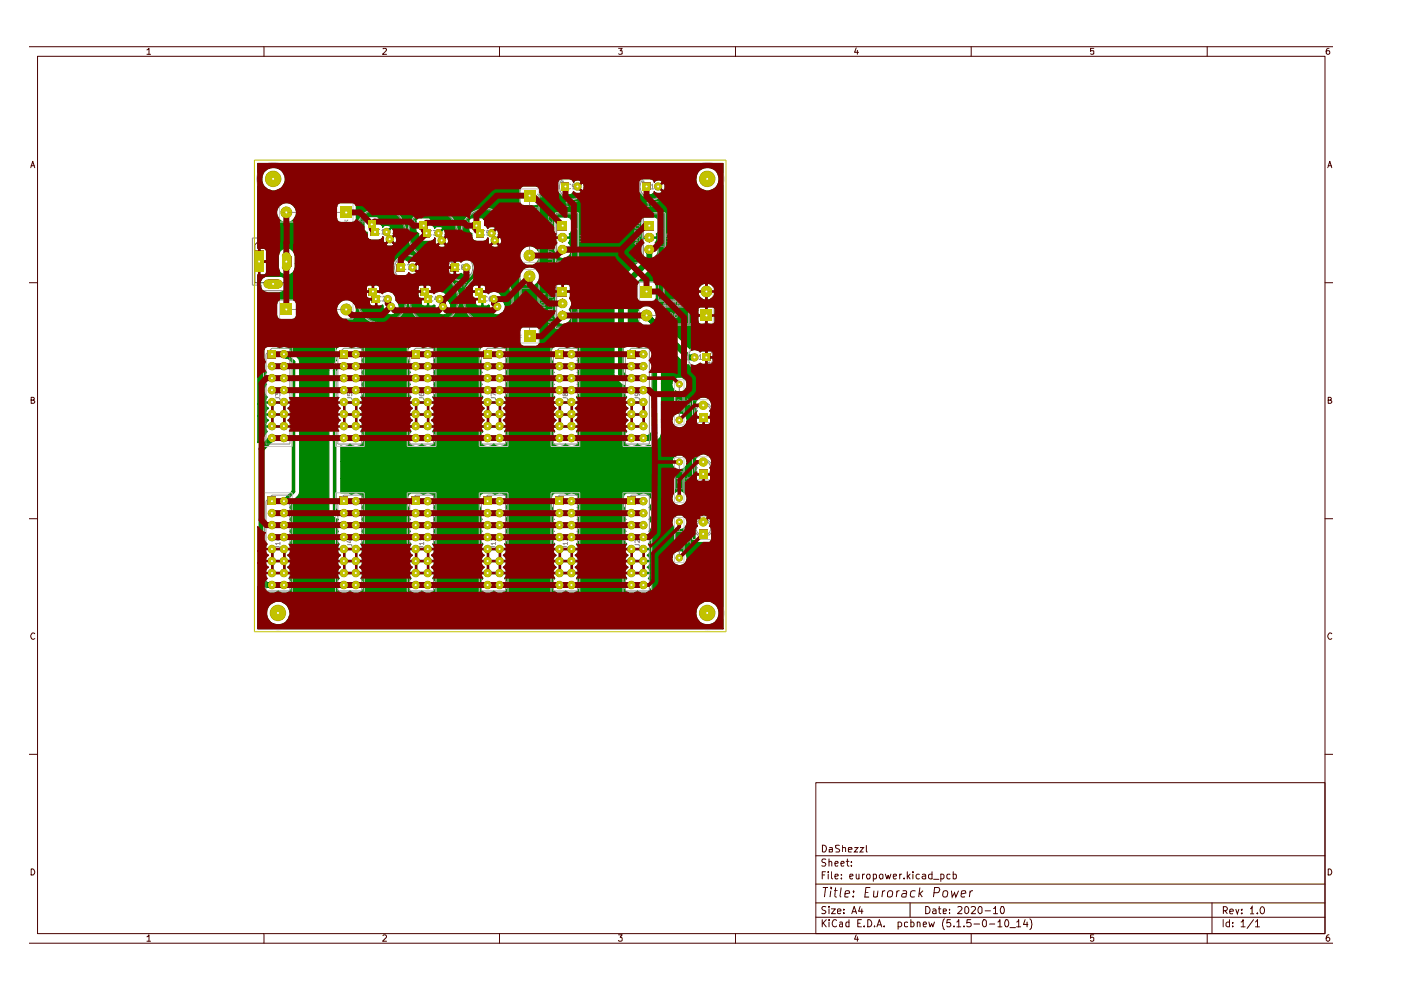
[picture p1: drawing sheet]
<svg xmlns="http://www.w3.org/2000/svg" width="297mm" height="210mm" viewBox="0 0 297 210" stroke-linecap="round" stroke-linejoin="round" font-family="sans-serif">
<g fill="none" stroke="#480000" stroke-width=".21">
<path d="M6.3 9.9h276.3M8 11.9h272.9v186.1h-272.9zM31.2 10.6l.4-.4v1.3M31.2 11.5h.7M56 9.9v2M81.2 10.3l.5-.1 .3 .4-.9 .9h.9M105.9 9.9v2M131.1 10.2h.8l-.4 .6h.4v.6h-.8M156 9.9v2M181.5 10.2l-.3 .9h.8M181.8 10.7v.8M205.9 9.9v2"/>
<path d="M231.9 10.2h-.7v.6h.7v.6h-.7M255.9 9.9v2M281.8 10.2l-.5 .1v.2v.9a.42 .42 0 0 0 .6-.1 .42 .42 0 0 0-.1-.5h-.5l-.1 .2M6.5 35.6l.4-1.4 .5 1.4M6.6 35.1h.7M281.5 35.6l.4-1.4 .5 1.4M281.6 35.1h.7M6.3 59.9h1.7M280.9 59.9h1.7M6.6 84.8h.6v-.5l-.6-.1v1.3h.5l.3-.4-.4-.3M281.6 84.8h.6v-.5l-.6-.1v1.3h.5l.3-.4-.4-.3M6.3 110h1.7"/>
<path d="M280.9 110h1.7M7.4 134.4a.57 .57 0 0 0-.8 0 .57 .57 0 0 0 0 .8l.3 .4 .5-.2M282.4 134.4a.57 .57 0 0 0-.8 0 .57 .57 0 0 0 0 .8l.3 .4 .5-.2M6.3 159.9h1.7M280.9 159.9h1.7M173 165.9h107.9v32.1h-107.9zM174.4 179.2a.78 .78 0 0 1 .8 .5 .78 .78 0 0 1-.3 .9h-.5zM175.8 179.7h.6l.1 .2v.7h-.7v-.5l.7-.1M178 179.3h-.8v.4l.8 .5-.2 .4h-.6M178.6 179.8l.6-.1 .1 .9M178.6 179.2v1.4M181.1 179.7h.8l-.8 .9h.8"/>
<path d="M182.3 179.7h.8l-.8 .9h.8M183.7 179.2v1.3l.2 .1M6.3 200h276.3M6.6 184.2a.71 .71 0 0 1 .7 .5 .71 .71 0 0 1-.2 .8h-.5zM31.2 198.6l.4-.4v1.4M31.2 199.6h.7M56 198v2M81.2 198.4l.2-.2h.3l.3 .4-.9 1h.9M105.9 198v2M131.1 198.2h.8l-.4 .5 .4 .2v.5l-.2 .2h-.4l-.2-.2M156 198v2M173 194.5h107.9"/>
<path d="M173 191.4h107.9M173 187.5h107.9M173 181.4h107.9M174.3 195v1.5M174.3 185.5h.5M174.5 188.2h1.1M174.5 195.7l.7 .8M175 184.8h-.7v1.6M175 188.2l-.2 2M175.1 192.3l-.6-.1-.3 .3 .3 .5 .5 .1 .1 .4-.3 .2-.6-.1M175.1 182.2l-.6-.1-.3 .3 .3 .5h.3l.3 .3-.3 .4h-.6M175.2 195l-.9 .9"/>
<path d="M175.6 184.8v.2M175.6 185.3v1.1M175.8 195v.2M175.8 192.2v.2M175.8 182.8l.1-.2 .4 .1 .1 .9M175.8 182.1v1.5M175.8 192.7v1M175.8 195.5v1M176.1 188.8l-.1 1.4M176.2 188.2v.2M176.3 192.7h.8l-.8 1h.8M176.3 184.8v1.3l.2 .3"/>
<path d="M176.8 188.8h.8M177 185.8l.7-.1-.2-.4h-.3l-.2 .2v.6l.2 .3 .4-.1M177 183.1l.7-.1-.2-.4-.4 .1-.1 .7 .2 .2h.4M177.2 188.2l-.2 1.7 .4 .3M177.4 195.2l-.3-.2a.77 .77 0 0 0-.7 .7 .77 .77 0 0 0 .7 .8l.3-.2M177.5 193.2l.8-.1-.1-.3-.4-.1-.3 .3v.5l.3 .2 .4-.1M178.1 195.6h.5v.9M178.3 183.1l.7-.1-.2-.4-.4 .1-.1 .7 .2 .2h.4M178.4 188.2l-.3 1.7 .3 .3M178.4 186.2v.2M178.4 185.4v.1M178.6 195.9h-.5l-.1 .3 .1 .3 .5-.1"/>
<path d="M178.9 193.5v.2M178.9 192.8v.2M179.1 189.5l1-.1-.1-.5-.5-.1-.2 .1-.1 .3-.1 .9h.8M179.4 182.6h.6M179.7 182.1v1.3l.3 .2M179.9 180.1l.7-.1v-.3h-.6l-.1 .2 .1 .7h.6M180 195.6l-.4-.1-.3 .3 .1 .6h.6M180 195v1.5M180.2 185.8l.6-.1-.1-.4h-.4l-.1 .2v.6l.1 .3 .5-.1M180.5 183.5v.1M180.5 182.7v.2M180.6 193.7l.5-1.5 .5 1.5"/>
<path d="M180.8 193.3h.6M180.9 190v.2M181 188.9v.3M181.5 198.2l-.3 .9h.8M181.5 185.3l.1 1 .3 .1 .2-.2M181.8 198.6v1M181.9 195.7h.5M182.1 185.3v1.1M182.4 192.2l-.4 1h1M182.6 195h-.7v1.5h.7M182.7 192.7v1M182.9 185.3v1.1"/>
<path d="M183.2 196.3v.2M183.3 185.3l-.4 .3M183.4 189.2h.7M183.7 185.6l.3-.3 .4 .1v.9l-.4 .1-.3-.4zM184 195a.77 .77 0 0 1 .8 .7 .77 .77 0 0 1-.8 .8zM184.5 188.2h-.9l-.3 2h1M185.2 185.4l.4-.1 .2 .3v.7h-.6M185.2 185.3v1.6M185.3 188.8l-.1 1.3 .5 .1 .4-.2M185.4 196.3v.2M185.9 196.5l.5-1.5 .5 1.5M186.1 196.1h.7"/>
<path d="M186.1 188.8l-.1 1.4M186.4 185.6l.3-.3 .4 .1 .1 .8-.5 .2-.3-.4zM187.2 188.8l-.2 1.4M187.5 196.3v.2M187.7 188.8l-.5 .2-.1 .3M187.7 185.3l.3 1.1 .3-.8 .3 .8 .3-1.1M188.3 189l.4-.2a.46 .46 0 0 1 .6 .5l-.2 .7a.69 .69 0 0 1-.9 0v-.7zM189.4 185.8l.7-.1-.2-.4h-.3l-.2 .2v.6l.2 .3 .4-.1M190.2 188.8l-.2 1.4M190.4 195.6h.6l.2 .7a.52 .52 0 0 1-.8 .1M190.4 195.5v1.5M190.7 188.8l-.5 .2-.1 .3"/>
<path d="M190.8 185.3v1.1M191.2 185.3l-.4 .3M191.4 188.9h.8l-.1 1.3M191.7 186.2v.2M192.2 189.4h-.6a.47 .47 0 0 0-.4 .7h.9M192.4 184.8v1.6M192.4 195.6l-.4-.1-.2 .2v.6l.2 .2 .4-.1M192.5 185.8l.5 .6M193 185.3l-.6 .6M193 191.4v3.1M193.1 195.6l.4-.1 .3 .3v.5l-.3 .2-.4-.1M193.1 195v1.5"/>
<path d="M193.5 184.8v.2M193.5 185.3v1.1M194.1 188.9a.67 .67 0 0 0-1 .4v.7a.64 .64 0 0 0 .8 .1M194.5 195.7l.1-.2 .4 .1 .1 .9M194.5 195.5v1M194.9 185.4l-.4-.1-.3 .3 .1 .6 .2 .2 .4-.1M195 188.2l-.2 2M195 189.4l.5 .8M195.6 185.4l.4-.1 .3 .2v.9M195.7 188.8l-.8 .8M195.7 196l.7-.1-.1-.4-.5 .1-.1 .7 .2 .2 .4-.1M196.3 192.2a.78 .78 0 0 1 .9 .8 .78 .78 0 0 1-.9 .7z"/>
<path d="M196.3 185.7l-.8 .2 .2 .5 .6-.1M196.9 195.5l.3 1 .3-.7 .3 .7 .3-1M197.6 185.4a.52 .52 0 0 0-.8 .2l.2 .7h.6M197.6 184.8v1.6M197.8 192.8h.6l.1 .9M198 186.4h1.1M198 189.3h.8a.67 .67 0 0 0 .3-1l-.9-.1-.3 2M198.5 193.1h-.5l-.3 .3 .3 .3 .5-.1M199 192.7h.5M199.1 192.2v1.3l.4 .2M199.5 185.4l.4-.1 .3 .3v.4l-.3 .4-.4-.1M199.5 185.3v1.6"/>
<path d="M200 193.2l.7-.1-.1-.3h-.6v.8h.6M200 189l.4-.2a.46 .46 0 0 1 .6 .5l-.1 .5a.52 .52 0 0 1-.5 .4 .52 .52 0 0 1-.5-.4zM200.2 194.8a1.74 1.74 0 0 0 0 2.3M201.3 193.5v.2M201.3 192.8v.2M201.4 185.4l-.4-.1-.3 .3 .1 .7h.6M201.5 195h-.7l-.1 .7 .2-.1h.4l.3 .3v.4l-.3 .2h-.4l-.2-.2M201.7 188.8l.2 1.4 .5-.9 .2 .9 .6-1.4M202.1 185.4l.4-.1 .3 .3-.1 .7h-.6M202.1 184.8v1.6M202.3 196.3v.2M202.9 195.5l.4-.5v1.5"/>
<path d="M202.9 196.5h.8M203.1 192.4l.2-.2h.3l.4 .4-1 1.1h1M203.8 189.5l1-.1-.1-.5h-.8l-.1 1 .2 .3 .6-.1M204.4 196.3v.2M204.6 192.4l.3-.2a.82 .82 0 0 1 .5 .8 .82 .82 0 0 1-.5 .7l-.3-.2zM205.7 188.8l-.2 1.4M205.8 195h-.7l-.1 .7 .2-.1 .5 .1 .2 .6a.59 .59 0 0 1-.9 0M205.9 192.4l.6-.2 .3 .3v.4l-.9 .8h.9M205.9 198v2M206.3 188.8l-.4 .1-.3 .4M206.5 195.9h1.2M207.7 192.2l.3 .1 .2 .2v1l-.3 .2a.88 .88 0 0 1-.2-1.5z"/>
<path d="M208.6 195l.4 .1 .1 .2v1l-.3 .2a.88 .88 0 0 1-.2-1.5zM208.9 193.1h1.1M209.8 195.9h1.1M210.7 192.6h.1l.3-.4v1.5M210.7 193.7h.8M211.6 195.5l.4-.5v1.5M211.6 196.5h.8M212.3 192.3l.1-.1a.89 .89 0 0 1 .4 1.4l-.2 .1a.78 .78 0 0 1-.6-.6 .78 .78 0 0 1 .3-.7zM213.2 195.1l.2-.1a.89 .89 0 0 1 .3 1.4l-.2 .1a.78 .78 0 0 1-.6-.6 .78 .78 0 0 1 .3-.7zM214.1 196.7h1.2M215.6 195.5l.4-.5v1.5M215.6 196.5h.8"/>
<path d="M217.3 195l-.3 1h.9M217.8 195.5v1M218.4 194.8a1.74 1.74 0 0 1 0 2.3M231.9 198.2h-.7v.7l.2-.2 .5 .2-.1 .6-.4 .1-.2-.2M255.9 198v2M257 191.4v6.6M259.3 195v1.5M259.4 193.1h.5l.2-.2 .1-.3-.1-.3-.7-.1v1.6M259.7 193.1l.5 .7M260.7 195.6h-.6l-.2 .7a.52 .52 0 0 0 .8 .1M260.7 195v1.5M260.7 193.3l.8-.1-.1-.4-.4-.1-.3 .3 .1 .7h.6"/>
<path d="M261.4 196.3v.2M261.4 195.6v.1M262 192.7l.3 1.1 .4-1.1M263.1 195.5l.5-.5v1.5M263.1 196.5h.9M263.3 193.6v.2M263.3 192.8v.2M265 192.7h.2l.3-.5v1.6M265 193.8h.9M265.8 195l-1.4 1.8M266.2 195.5l.4-.5v1.5M266.2 196.5h.8"/>
<path d="M266.6 193.6v.2M267.3 192.4l.3-.2a.82 .82 0 0 1 .5 .8 .82 .82 0 0 1-.5 .8 .93 .93 0 0 1-.3-1.4zM281.6 184.2a.71 .71 0 0 1 .7 .5 .71 .71 0 0 1-.2 .8h-.5zM281.8 198.2l-.5 .2a.92 .92 0 0 0 .1 1.2h.3l.2-.3v-.3l-.2-.3h-.3l-.2 .3"/>
</g>
<path d="M54 51.9l1-.9h13.6v8.9h-14.6z" fill="none" stroke="#000084" stroke-width=".21"/>
<path d="M53.5 50.5h15.5v10h-8.5v1.1h-5v-1.1h-2z" fill="none" stroke="#848484" stroke-width=".21"/>
<g fill="#848400">
<path d="M135.8 123.4a.9 .9 0 0 1 .9-.2 .9 .9 0 0 1 .6 .8h-1.8z"/>
<path d="M135.5 124h1.8a.9 .9 0 0 1-.9 .9 .9 .9 0 0 1-.9-.9z"/>
<path d="M148.2 112.3h1.8v1.9h-1.8z"/>
<path d="M135.8 118.3a.9 .9 0 0 1 .9-.2 .9 .9 0 0 1 .6 .9h-1.8z"/>
<path d="M135.5 119h1.8a.9 .9 0 0 1-.9 .9 .9 .9 0 0 1-.9-.9z"/>
<path d="M135.8 115.8a.9 .9 0 0 1 .9-.2 .9 .9 0 0 1 .6 .8h-1.8z"/>
<path d="M135.5 116.4h1.8a.9 .9 0 0 1-.9 .9 .9 .9 0 0 1-.9-.9z"/>
<path d="M135.8 113.2a.9 .9 0 0 1 .9-.2 .9 .9 0 0 1 .6 .9h-1.8z"/>
<path d="M135.5 113.9h1.8a.9 .9 0 0 1-.9 .9 .9 .9 0 0 1-.9-.9z"/>
<path d="M133.2 113.2a.9 .9 0 0 1 1-.2 .9 .9 0 0 1 .6 .9h-1.8z"/>
<path d="M133 113.9h1.8a.9 .9 0 0 1-.9 .9 .9 .9 0 0 1-.9-.9z"/>
<path d="M133.2 110.7a.9 .9 0 0 1 1-.2 .9 .9 0 0 1 .6 .8h-1.8z"/>
<path d="M133 111.3h1.8a.9 .9 0 0 1-.9 .9 .9 .9 0 0 1-.9-.9z"/>
<path d="M133.2 108.2a.9 .9 0 0 1 1-.2 .9 .9 0 0 1 .6 .8h-1.8z"/>
<path d="M133 108.8h1.8a.9 .9 0 0 1-.9 .9 .9 .9 0 0 1-.9-.9z"/>
<path d="M132.9 105.3h1.9v1.8h-1.9z"/>
<path d="M135.8 110.7a.9 .9 0 0 1 .9-.2 .9 .9 0 0 1 .6 .8h-1.8z"/>
<path d="M135.5 111.3h1.8a.9 .9 0 0 1-.9 .9 .9 .9 0 0 1-.9-.9z"/>
<path d="M135.8 108.2a.9 .9 0 0 1 .9-.2 .9 .9 0 0 1 .6 .8h-1.8z"/>
<path d="M135.5 108.8h1.8a.9 .9 0 0 1-.9 .9 .9 .9 0 0 1-.9-.9z"/>
<path d="M135.8 105.6a.9 .9 0 0 1 .9-.2 .9 .9 0 0 1 .6 .9h-1.8z"/>
<path d="M135.5 106.3h1.8a.9 .9 0 0 1-.9 .9 .9 .9 0 0 1-.9-.9z"/>
<path d="M143.5 110.1l.5-.2v1.5a.75 .75 0 0 1-.7-.5 .75 .75 0 0 1 .2-.8z"/>
<path d="M144 109.9a.75 .75 0 0 1 .8 .8 .75 .75 0 0 1-.8 .7z"/>
<path d="M133.2 123.4a.9 .9 0 0 1 1-.2 .9 .9 0 0 1 .6 .8h-1.8z"/>
<path d="M133 124h1.8a.9 .9 0 0 1-.9 .9 .9 .9 0 0 1-.9-.9z"/>
<path d="M135.8 120.9a.9 .9 0 0 1 .9-.2 .9 .9 0 0 1 .6 .8h-1.8z"/>
<path d="M135.5 121.5h1.8a.9 .9 0 0 1-.9 .9 .9 .9 0 0 1-.9-.9z"/>
<path d="M133.2 120.9a.9 .9 0 0 1 1-.2 .9 .9 0 0 1 .6 .8h-1.8z"/>
<path d="M133 121.5h1.8a.9 .9 0 0 1-.9 .9 .9 .9 0 0 1-.9-.9z"/>
<path d="M133.2 118.3a.9 .9 0 0 1 1-.2 .9 .9 0 0 1 .6 .9h-1.8z"/>
<path d="M133 119h1.8a.9 .9 0 0 1-.9 .9 .9 .9 0 0 1-.9-.9z"/>
<path d="M133.2 115.8a.9 .9 0 0 1 1-.2 .9 .9 0 0 1 .6 .8h-1.8z"/>
<path d="M133 116.4h1.8a.9 .9 0 0 1-.9 .9 .9 .9 0 0 1-.9-.9z"/>
<path d="M120.5 123.4a.9 .9 0 0 1 1-.2 .9 .9 0 0 1 .6 .8h-1.8z"/>
<path d="M120.3 124h1.8a.9 .9 0 0 1-.9 .9 .9 .9 0 0 1-.9-.9z"/>
<path d="M118 123.4a.9 .9 0 0 1 1-.2 .9 .9 0 0 1 .5 .8h-1.8z"/>
<path d="M117.7 124h1.8a.9 .9 0 0 1-.9 .9 .9 .9 0 0 1-.9-.9z"/>
<path d="M120.5 120.9a.9 .9 0 0 1 1-.2 .9 .9 0 0 1 .6 .8h-1.8z"/>
<path d="M120.3 121.5h1.8a.9 .9 0 0 1-.9 .9 .9 .9 0 0 1-.9-.9z"/>
<path d="M118 120.9a.9 .9 0 0 1 1-.2 .9 .9 0 0 1 .5 .8h-1.8z"/>
<path d="M117.7 121.5h1.8a.9 .9 0 0 1-.9 .9 .9 .9 0 0 1-.9-.9z"/>
<path d="M120.5 118.3a.9 .9 0 0 1 1-.2 .9 .9 0 0 1 .6 .9h-1.8z"/>
<path d="M120.3 119h1.8a.9 .9 0 0 1-.9 .9 .9 .9 0 0 1-.9-.9z"/>
<path d="M118 118.3a.9 .9 0 0 1 1-.2 .9 .9 0 0 1 .5 .9h-1.8z"/>
<path d="M117.7 119h1.8a.9 .9 0 0 1-.9 .9 .9 .9 0 0 1-.9-.9z"/>
<path d="M120.5 115.8a.9 .9 0 0 1 1-.2 .9 .9 0 0 1 .6 .8h-1.8z"/>
<path d="M120.3 116.4h1.8a.9 .9 0 0 1-.9 .9 .9 .9 0 0 1-.9-.9z"/>
<path d="M118 115.8a.9 .9 0 0 1 1-.2 .9 .9 0 0 1 .5 .8h-1.8z"/>
<path d="M117.7 116.4h1.8a.9 .9 0 0 1-.9 .9 .9 .9 0 0 1-.9-.9z"/>
<path d="M120.5 113.2a.9 .9 0 0 1 1-.2 .9 .9 0 0 1 .6 .9h-1.8z"/>
<path d="M120.3 113.9h1.8a.9 .9 0 0 1-.9 .9 .9 .9 0 0 1-.9-.9z"/>
<path d="M118 113.2a.9 .9 0 0 1 1-.2 .9 .9 0 0 1 .5 .9h-1.8z"/>
<path d="M117.7 113.9h1.8a.9 .9 0 0 1-.9 .9 .9 .9 0 0 1-.9-.9z"/>
<path d="M120.5 110.7a.9 .9 0 0 1 1-.2 .9 .9 0 0 1 .6 .8h-1.8z"/>
<path d="M120.3 111.3h1.8a.9 .9 0 0 1-.9 .9 .9 .9 0 0 1-.9-.9z"/>
<path d="M118 110.7a.9 .9 0 0 1 1-.2 .9 .9 0 0 1 .5 .8h-1.8z"/>
<path d="M117.7 111.3h1.8a.9 .9 0 0 1-.9 .9 .9 .9 0 0 1-.9-.9z"/>
<path d="M120.5 108.2a.9 .9 0 0 1 1-.2 .9 .9 0 0 1 .6 .8h-1.8z"/>
<path d="M120.3 108.8h1.8a.9 .9 0 0 1-.9 .9 .9 .9 0 0 1-.9-.9z"/>
<path d="M118 108.2a.9 .9 0 0 1 1-.2 .9 .9 0 0 1 .5 .8h-1.8z"/>
<path d="M117.7 108.8h1.8a.9 .9 0 0 1-.9 .9 .9 .9 0 0 1-.9-.9z"/>
<path d="M120.5 105.6a.9 .9 0 0 1 1-.2 .9 .9 0 0 1 .6 .9h-1.8z"/>
<path d="M120.3 106.3h1.8a.9 .9 0 0 1-.9 .9 .9 .9 0 0 1-.9-.9z"/>
<path d="M117.7 105.3h1.8v1.8h-1.8z"/>
<path d="M148.8 74.9h1.8v1.7h-1.8z"/>
<path d="M143.5 80.9l.5-.2v1.5a.75 .75 0 0 1-.7-.5 .75 .75 0 0 1 .2-.8z"/>
<path d="M144 80.7a.75 .75 0 0 1 .8 .7 .75 .75 0 0 1-.8 .8z"/>
<path d="M135.8 84.6a.9 .9 0 0 1 .9-.2 .9 .9 0 0 1 .6 .9h-1.8z"/>
<path d="M135.5 85.3h1.8a.9 .9 0 0 1-.9 .9 .9 .9 0 0 1-.9-.9z"/>
<path d="M135.8 82.1a.9 .9 0 0 1 .9-.2 .9 .9 0 0 1 .6 .8h-1.8z"/>
<path d="M135.5 82.7h1.8a.9 .9 0 0 1-.9 .9 .9 .9 0 0 1-.9-.9z"/>
<path d="M135.8 79.5a.9 .9 0 0 1 .9-.2 .9 .9 0 0 1 .6 .9h-1.8z"/>
<path d="M135.5 80.2h1.8a.9 .9 0 0 1-.9 .9 .9 .9 0 0 1-.9-.9z"/>
<path d="M135.8 77a.9 .9 0 0 1 .9-.2 .9 .9 0 0 1 .6 .8h-1.8z"/>
<path d="M135.5 77.6h1.8a.9 .9 0 0 1-.9 .9 .9 .9 0 0 1-.9-.9z"/>
<path d="M148.2 87.5h1.8v1.9h-1.8z"/>
<path d="M143.5 97.4l.5-.2v1.5a.75 .75 0 0 1-.7-.5 .75 .75 0 0 1 .2-.8z"/>
<path d="M144 97.2a.75 .75 0 0 1 .8 .8 .75 .75 0 0 1-.8 .7z"/>
<path d="M148.2 99.6h1.8v1.9h-1.8z"/>
<path d="M135.8 92.2a.9 .9 0 0 1 .9-.2 .9 .9 0 0 1 .6 .9h-1.8z"/>
<path d="M135.5 92.9h1.8a.9 .9 0 0 1-.9 .9 .9 .9 0 0 1-.9-.9z"/>
<path d="M133.2 92.2a.9 .9 0 0 1 1-.2 .9 .9 0 0 1 .6 .9h-1.8z"/>
<path d="M133 92.9h1.8a.9 .9 0 0 1-.9 .9 .9 .9 0 0 1-.9-.9z"/>
<path d="M135.8 89.7a.9 .9 0 0 1 .9-.2 .9 .9 0 0 1 .6 .8h-1.8z"/>
<path d="M135.5 90.3h1.8a.9 .9 0 0 1-.9 .9 .9 .9 0 0 1-.9-.9z"/>
<path d="M133.2 89.7a.9 .9 0 0 1 1-.2 .9 .9 0 0 1 .6 .8h-1.8z"/>
<path d="M133 90.3h1.8a.9 .9 0 0 1-.9 .9 .9 .9 0 0 1-.9-.9z"/>
<path d="M135.8 87.2a.9 .9 0 0 1 .9-.2 .9 .9 0 0 1 .6 .8h-1.8z"/>
<path d="M135.5 87.8h1.8a.9 .9 0 0 1-.9 .9 .9 .9 0 0 1-.9-.9z"/>
<path d="M135.8 66.9h2.5a1.25 1.25 0 0 1-1.2 1.2 1.25 1.25 0 0 1-1.3-1.2z"/>
<path d="M136.1 66.1a1.25 1.25 0 0 1 1.4-.4 1.25 1.25 0 0 1 .8 1.2h-2.5z"/>
<path d="M148.5 65.6h2.5v2.6h-2.5z"/>
<path d="M135.8 60.5h2.5v2.6h-2.5z"/>
<path d="M135.8 74.5a.9 .9 0 0 1 .9-.2 .9 .9 0 0 1 .6 .8h-1.8z"/>
<path d="M135.5 75.1h1.8a.9 .9 0 0 1-.9 .9 .9 .9 0 0 1-.9-.9z"/>
<path d="M133.2 87.2a.9 .9 0 0 1 1-.2 .9 .9 0 0 1 .6 .8h-1.8z"/>
<path d="M133 87.8h1.8a.9 .9 0 0 1-.9 .9 .9 .9 0 0 1-.9-.9z"/>
<path d="M133.2 84.6a.9 .9 0 0 1 1-.2 .9 .9 0 0 1 .6 .9h-1.8z"/>
<path d="M133 85.3h1.8a.9 .9 0 0 1-.9 .9 .9 .9 0 0 1-.9-.9z"/>
<path d="M133.2 82.1a.9 .9 0 0 1 1-.2 .9 .9 0 0 1 .6 .8h-1.8z"/>
<path d="M133 82.7h1.8a.9 .9 0 0 1-.9 .9 .9 .9 0 0 1-.9-.9z"/>
<path d="M133.2 79.5a.9 .9 0 0 1 1-.2 .9 .9 0 0 1 .6 .9h-1.8z"/>
<path d="M133 80.2h1.8a.9 .9 0 0 1-.9 .9 .9 .9 0 0 1-.9-.9z"/>
<path d="M133.2 77a.9 .9 0 0 1 1-.2 .9 .9 0 0 1 .6 .8h-1.8z"/>
<path d="M133 77.6h1.8a.9 .9 0 0 1-.9 .9 .9 .9 0 0 1-.9-.9z"/>
<path d="M132.9 74.3h1.9v1.7h-1.9z"/>
<path d="M105.3 123.4a.9 .9 0 0 1 1-.2 .9 .9 0 0 1 .5 .8h-1.8z"/>
<path d="M105 124h1.8a.9 .9 0 0 1-.9 .9 .9 .9 0 0 1-.9-.9z"/>
<path d="M102.7 123.4a.9 .9 0 0 1 1-.2 .9 .9 0 0 1 .6 .8h-1.8z"/>
<path d="M102.5 124h1.8a.9 .9 0 0 1-.9 .9 .9 .9 0 0 1-.9-.9z"/>
<path d="M105.3 120.9a.9 .9 0 0 1 1-.2 .9 .9 0 0 1 .5 .8h-1.8z"/>
<path d="M105 121.5h1.8a.9 .9 0 0 1-.9 .9 .9 .9 0 0 1-.9-.9z"/>
<path d="M102.7 120.9a.9 .9 0 0 1 1-.2 .9 .9 0 0 1 .6 .8h-1.8z"/>
<path d="M102.5 121.5h1.8a.9 .9 0 0 1-.9 .9 .9 .9 0 0 1-.9-.9z"/>
<path d="M105.3 118.3a.9 .9 0 0 1 1-.2 .9 .9 0 0 1 .5 .9h-1.8z"/>
<path d="M105 119h1.8a.9 .9 0 0 1-.9 .9 .9 .9 0 0 1-.9-.9z"/>
<path d="M102.7 118.3a.9 .9 0 0 1 1-.2 .9 .9 0 0 1 .6 .9h-1.8z"/>
<path d="M102.5 119h1.8a.9 .9 0 0 1-.9 .9 .9 .9 0 0 1-.9-.9z"/>
<path d="M105.3 115.8a.9 .9 0 0 1 1-.2 .9 .9 0 0 1 .5 .8h-1.8z"/>
<path d="M105 116.4h1.8a.9 .9 0 0 1-.9 .9 .9 .9 0 0 1-.9-.9z"/>
<path d="M102.7 115.8a.9 .9 0 0 1 1-.2 .9 .9 0 0 1 .6 .8h-1.8z"/>
<path d="M102.5 116.4h1.8a.9 .9 0 0 1-.9 .9 .9 .9 0 0 1-.9-.9z"/>
<path d="M105.3 113.2a.9 .9 0 0 1 1-.2 .9 .9 0 0 1 .5 .9h-1.8z"/>
<path d="M105 113.9h1.8a.9 .9 0 0 1-.9 .9 .9 .9 0 0 1-.9-.9z"/>
<path d="M102.7 113.2a.9 .9 0 0 1 1-.2 .9 .9 0 0 1 .6 .9h-1.8z"/>
<path d="M102.5 113.9h1.8a.9 .9 0 0 1-.9 .9 .9 .9 0 0 1-.9-.9z"/>
<path d="M105.3 110.7a.9 .9 0 0 1 1-.2 .9 .9 0 0 1 .5 .8h-1.8z"/>
<path d="M105 111.3h1.8a.9 .9 0 0 1-.9 .9 .9 .9 0 0 1-.9-.9z"/>
<path d="M102.7 110.7a.9 .9 0 0 1 1-.2 .9 .9 0 0 1 .6 .8h-1.8z"/>
<path d="M102.5 111.3h1.8a.9 .9 0 0 1-.9 .9 .9 .9 0 0 1-.9-.9z"/>
<path d="M105.3 108.2a.9 .9 0 0 1 1-.2 .9 .9 0 0 1 .5 .8h-1.8z"/>
<path d="M105 108.8h1.8a.9 .9 0 0 1-.9 .9 .9 .9 0 0 1-.9-.9z"/>
<path d="M102.7 108.2a.9 .9 0 0 1 1-.2 .9 .9 0 0 1 .6 .8h-1.8z"/>
<path d="M102.5 108.8h1.8a.9 .9 0 0 1-.9 .9 .9 .9 0 0 1-.9-.9z"/>
<path d="M105.3 105.6a.9 .9 0 0 1 1-.2 .9 .9 0 0 1 .5 .9h-1.8z"/>
<path d="M105 106.3h1.8a.9 .9 0 0 1-.9 .9 .9 .9 0 0 1-.9-.9z"/>
<path d="M102.4 105.3h1.9v1.8h-1.9z"/>
<path d="M90 113.2a.9 .9 0 0 1 1-.2 .9 .9 0 0 1 .6 .9h-1.8z"/>
<path d="M89.8 113.9h1.8a.9 .9 0 0 1-.9 .9 .9 .9 0 0 1-.9-.9z"/>
<path d="M87.5 110.7a.9 .9 0 0 1 1-.2 .9 .9 0 0 1 .5 .8h-1.8z"/>
<path d="M87.2 111.3h1.8a.9 .9 0 0 1-.9 .9 .9 .9 0 0 1-.9-.9z"/>
<path d="M90 108.2a.9 .9 0 0 1 1-.2 .9 .9 0 0 1 .6 .8h-1.8z"/>
<path d="M89.8 108.8h1.8a.9 .9 0 0 1-.9 .9 .9 .9 0 0 1-.9-.9z"/>
<path d="M87.5 108.2a.9 .9 0 0 1 1-.2 .9 .9 0 0 1 .5 .8h-1.8z"/>
<path d="M87.2 108.8h1.8a.9 .9 0 0 1-.9 .9 .9 .9 0 0 1-.9-.9z"/>
<path d="M90 105.6a.9 .9 0 0 1 1-.2 .9 .9 0 0 1 .6 .9h-1.8z"/>
<path d="M89.8 106.3h1.8a.9 .9 0 0 1-.9 .9 .9 .9 0 0 1-.9-.9z"/>
<path d="M87.2 105.3h1.9v1.8h-1.9z"/>
<path d="M148.8 61.1a1.25 1.25 0 0 1 1.4-.5 1.25 1.25 0 0 1 .8 1.2h-2.5z"/>
<path d="M148.5 61.8h2.5a1.25 1.25 0 0 1-1.2 1.3 1.25 1.25 0 0 1-1.3-1.3z"/>
<path d="M136.1 38.7h1.8v1.7h-1.8z"/>
<path d="M137.8 51.9a1 1 0 0 1 1 1 1 1 0 0 1-1 1z"/>
<path d="M136.9 52.2l.7-.3v2a1 1 0 0 1-.9-.6 1 1 0 0 1 .2-1.1z"/>
<circle cx="149.9" cy="130" r="1.74"/>
<circle cx="144" cy="118.3" r=".8"/>
<circle cx="149.1" cy="110.7" r=".97"/>
<circle cx="149.1" cy="85.9" r=".97"/>
<circle cx="144" cy="89.1" r=".8"/>
<circle cx="144" cy="105.6" r=".8"/>
<circle cx="149.1" cy="98" r=".97"/>
<circle cx="147.2" cy="75.8" r=".89"/>
<circle cx="149.9" cy="37.9" r="1.74"/>
<circle cx="139.5" cy="39.5" r=".89"/>
</g>
<path d="M137.7 51.9v2" fill="none" stroke="#848400" stroke-width=".21"/>
<g fill="#848400">
<path d="M137.8 49.4a1 1 0 0 1 1 1 1 1 0 0 1-1 1z"/>
<path d="M136.9 49.7l.7-.3v2a1 1 0 0 1-.9-.6 1 1 0 0 1 .2-1.1z"/>
</g>
<path d="M137.7 49.4v2" fill="none" stroke="#848400" stroke-width=".21"/>
<g fill="#848400">
<path d="M136.7 46.8h2v2.1h-2z"/>
<path d="M120.5 92.2a.9 .9 0 0 1 1-.2 .9 .9 0 0 1 .6 .9h-1.8z"/>
<path d="M120.3 92.9h1.8a.9 .9 0 0 1-.9 .9 .9 .9 0 0 1-.9-.9z"/>
<path d="M118 92.2a.9 .9 0 0 1 1-.2 .9 .9 0 0 1 .5 .9h-1.8z"/>
<path d="M117.7 92.9h1.8a.9 .9 0 0 1-.9 .9 .9 .9 0 0 1-.9-.9z"/>
<path d="M120.5 89.7a.9 .9 0 0 1 1-.2 .9 .9 0 0 1 .6 .8h-1.8z"/>
<path d="M120.3 90.3h1.8a.9 .9 0 0 1-.9 .9 .9 .9 0 0 1-.9-.9z"/>
<path d="M118 89.7a.9 .9 0 0 1 1-.2 .9 .9 0 0 1 .5 .8h-1.8z"/>
<path d="M117.7 90.3h1.8a.9 .9 0 0 1-.9 .9 .9 .9 0 0 1-.9-.9z"/>
<path d="M120.5 87.2a.9 .9 0 0 1 1-.2 .9 .9 0 0 1 .6 .8h-1.8z"/>
<path d="M120.3 87.8h1.8a.9 .9 0 0 1-.9 .9 .9 .9 0 0 1-.9-.9z"/>
<path d="M118 87.2a.9 .9 0 0 1 1-.2 .9 .9 0 0 1 .5 .8h-1.8z"/>
<path d="M117.7 87.8h1.8a.9 .9 0 0 1-.9 .9 .9 .9 0 0 1-.9-.9z"/>
<path d="M120.5 84.6a.9 .9 0 0 1 1-.2 .9 .9 0 0 1 .6 .9h-1.8z"/>
<path d="M120.3 85.3h1.8a.9 .9 0 0 1-.9 .9 .9 .9 0 0 1-.9-.9z"/>
<path d="M118 84.6a.9 .9 0 0 1 1-.2 .9 .9 0 0 1 .5 .9h-1.8z"/>
<path d="M117.7 85.3h1.8a.9 .9 0 0 1-.9 .9 .9 .9 0 0 1-.9-.9z"/>
<path d="M120.5 82.1a.9 .9 0 0 1 1-.2 .9 .9 0 0 1 .6 .8h-1.8z"/>
<path d="M120.3 82.7h1.8a.9 .9 0 0 1-.9 .9 .9 .9 0 0 1-.9-.9z"/>
<path d="M118 82.1a.9 .9 0 0 1 1-.2 .9 .9 0 0 1 .5 .8h-1.8z"/>
<path d="M117.7 82.7h1.8a.9 .9 0 0 1-.9 .9 .9 .9 0 0 1-.9-.9z"/>
<path d="M120.5 79.5a.9 .9 0 0 1 1-.2 .9 .9 0 0 1 .6 .9h-1.8z"/>
<path d="M120.3 80.2h1.8a.9 .9 0 0 1-.9 .9 .9 .9 0 0 1-.9-.9z"/>
<path d="M118 79.5a.9 .9 0 0 1 1-.2 .9 .9 0 0 1 .5 .9h-1.8z"/>
<path d="M117.7 80.2h1.8a.9 .9 0 0 1-.9 .9 .9 .9 0 0 1-.9-.9z"/>
<path d="M120.5 77a.9 .9 0 0 1 1-.2 .9 .9 0 0 1 .6 .8h-1.8z"/>
<path d="M120.3 77.6h1.8a.9 .9 0 0 1-.9 .9 .9 .9 0 0 1-.9-.9z"/>
<path d="M118 77a.9 .9 0 0 1 1-.2 .9 .9 0 0 1 .5 .8h-1.8z"/>
<path d="M117.7 77.6h1.8a.9 .9 0 0 1-.9 .9 .9 .9 0 0 1-.9-.9z"/>
<path d="M120.5 74.5a.9 .9 0 0 1 1-.2 .9 .9 0 0 1 .6 .8h-1.8z"/>
<path d="M120.3 75.1h1.8a.9 .9 0 0 1-.9 .9 .9 .9 0 0 1-.9-.9z"/>
<path d="M117.7 74.3h1.8v1.7h-1.8z"/>
<path d="M111 70.1h2.5v2.5h-2.5z"/>
<path d="M119 38.7h1.7v1.7h-1.7z"/>
<path d="M111 40.2h2.5v2.6h-2.5z"/>
<path d="M118.2 46.8h2.1v2.1h-2.1z"/>
<path d="M112.3 52.9a1.25 1.25 0 0 1 1.2 1.3 1.25 1.25 0 0 1-1.2 1.2z"/>
<path d="M111.3 53.4l.6-.4 .4-.1v2.5a1.25 1.25 0 0 1-1.1-.6 1.25 1.25 0 0 1 .1-1.4z"/>
<path d="M111.5 57.6l.8-.3v2.5a1.25 1.25 0 0 1-1.2-.8 1.25 1.25 0 0 1 .4-1.4z"/>
<path d="M112.3 57.3a1.25 1.25 0 0 1 1.2 1.3 1.25 1.25 0 0 1-1.2 1.2z"/>
<path d="M119.3 49.4a1 1 0 0 1 1 1 1 1 0 0 1-1 1z"/>
<path d="M118.5 49.7l.7-.3v2a1 1 0 0 1-.9-.6 1 1 0 0 1 .2-1.1z"/>
<circle cx="122.4" cy="39.5" r=".89"/>
</g>
<path d="M119.3 49.4v2" fill="none" stroke="#848400" stroke-width=".21"/>
<g fill="#848400">
<path d="M119.3 51.9a1 1 0 0 1 1 1 1 1 0 0 1-1 1z"/>
<path d="M118.5 52.2l.7-.3v2a1 1 0 0 1-.9-.6 1 1 0 0 1 .2-1.1z"/>
</g>
<path d="M119.3 51.9v2" fill="none" stroke="#848400" stroke-width=".21"/>
<g fill="#848400">
<path d="M118.2 60.8h2.1v2h-2.1z"/>
<path d="M119.3 63.3a1 1 0 0 1 1 1 1 1 0 0 1-1 1.1z"/>
<path d="M118.5 63.6l.7-.3v2.1a1 1 0 0 1-.9-.7 1 1 0 0 1 .2-1.1z"/>
</g>
<path d="M119.3 63.3v2.1" fill="none" stroke="#848400" stroke-width=".21"/>
<g fill="#848400">
<path d="M119.3 65.9a1 1 0 0 1 1 1 1 1 0 0 1-1 1z"/>
<path d="M118.5 66.2l.7-.3v2a1 1 0 0 1-.9-.6 1 1 0 0 1 .2-1.1z"/>
</g>
<path d="M119.3 65.9v2" fill="none" stroke="#848400" stroke-width=".21"/>
<g fill="#848400">
<path d="M59.6 123.4a.9 .9 0 0 1 .9-.2 .9 .9 0 0 1 .6 .8h-1.8z"/>
<path d="M59.3 124h1.8a.9 .9 0 0 1-.9 .9 .9 .9 0 0 1-.9-.9z"/>
<path d="M57 123.4a.9 .9 0 0 1 1-.2 .9 .9 0 0 1 .6 .8h-1.8z"/>
<path d="M56.8 124h1.8a.9 .9 0 0 1-.9 .9 .9 .9 0 0 1-.9-.9z"/>
<path d="M59.6 120.9a.9 .9 0 0 1 .9-.2 .9 .9 0 0 1 .6 .8h-1.8z"/>
<path d="M59.3 121.5h1.8a.9 .9 0 0 1-.9 .9 .9 .9 0 0 1-.9-.9z"/>
<path d="M57 120.9a.9 .9 0 0 1 1-.2 .9 .9 0 0 1 .6 .8h-1.8z"/>
<path d="M56.8 121.5h1.8a.9 .9 0 0 1-.9 .9 .9 .9 0 0 1-.9-.9z"/>
<path d="M90 123.4a.9 .9 0 0 1 1-.2 .9 .9 0 0 1 .6 .8h-1.8z"/>
<path d="M89.8 124h1.8a.9 .9 0 0 1-.9 .9 .9 .9 0 0 1-.9-.9z"/>
<path d="M87.5 123.4a.9 .9 0 0 1 1-.2 .9 .9 0 0 1 .5 .8h-1.8z"/>
<path d="M87.2 124h1.8a.9 .9 0 0 1-.9 .9 .9 .9 0 0 1-.9-.9z"/>
<path d="M90 120.9a.9 .9 0 0 1 1-.2 .9 .9 0 0 1 .6 .8h-1.8z"/>
<path d="M89.8 121.5h1.8a.9 .9 0 0 1-.9 .9 .9 .9 0 0 1-.9-.9z"/>
<path d="M87.5 120.9a.9 .9 0 0 1 1-.2 .9 .9 0 0 1 .5 .8h-1.8z"/>
<path d="M87.2 121.5h1.8a.9 .9 0 0 1-.9 .9 .9 .9 0 0 1-.9-.9z"/>
<path d="M90 118.3a.9 .9 0 0 1 1-.2 .9 .9 0 0 1 .6 .9h-1.8z"/>
<path d="M89.8 119h1.8a.9 .9 0 0 1-.9 .9 .9 .9 0 0 1-.9-.9z"/>
<path d="M87.5 118.3a.9 .9 0 0 1 1-.2 .9 .9 0 0 1 .5 .9h-1.8z"/>
<path d="M87.2 119h1.8a.9 .9 0 0 1-.9 .9 .9 .9 0 0 1-.9-.9z"/>
<path d="M90 115.8a.9 .9 0 0 1 1-.2 .9 .9 0 0 1 .6 .8h-1.8z"/>
<path d="M89.8 116.4h1.8a.9 .9 0 0 1-.9 .9 .9 .9 0 0 1-.9-.9z"/>
<path d="M87.5 115.8a.9 .9 0 0 1 1-.2 .9 .9 0 0 1 .5 .8h-1.8z"/>
<path d="M87.2 116.4h1.8a.9 .9 0 0 1-.9 .9 .9 .9 0 0 1-.9-.9z"/>
<path d="M87.5 113.2a.9 .9 0 0 1 1-.2 .9 .9 0 0 1 .5 .9h-1.8z"/>
<path d="M87.2 113.9h1.8a.9 .9 0 0 1-.9 .9 .9 .9 0 0 1-.9-.9z"/>
<path d="M74.8 118.3a.9 .9 0 0 1 1-.2 .9 .9 0 0 1 .5 .9h-1.8z"/>
<path d="M74.5 119h1.8a.9 .9 0 0 1-.9 .9 .9 .9 0 0 1-.9-.9z"/>
<path d="M57 118.3a.9 .9 0 0 1 1-.2 .9 .9 0 0 1 .6 .9h-1.8z"/>
<path d="M56.8 119h1.8a.9 .9 0 0 1-.9 .9 .9 .9 0 0 1-.9-.9z"/>
<path d="M57 115.8a.9 .9 0 0 1 1-.2 .9 .9 0 0 1 .6 .8h-1.8z"/>
<path d="M56.8 116.4h1.8a.9 .9 0 0 1-.9 .9 .9 .9 0 0 1-.9-.9z"/>
<path d="M57 113.2a.9 .9 0 0 1 1-.2 .9 .9 0 0 1 .6 .9h-1.8z"/>
<path d="M56.8 113.9h1.8a.9 .9 0 0 1-.9 .9 .9 .9 0 0 1-.9-.9z"/>
<path d="M57 110.7a.9 .9 0 0 1 1-.2 .9 .9 0 0 1 .6 .8h-1.8z"/>
<path d="M56.8 111.3h1.8a.9 .9 0 0 1-.9 .9 .9 .9 0 0 1-.9-.9z"/>
<path d="M57 108.2a.9 .9 0 0 1 1-.2 .9 .9 0 0 1 .6 .8h-1.8z"/>
<path d="M56.8 108.8h1.8a.9 .9 0 0 1-.9 .9 .9 .9 0 0 1-.9-.9z"/>
<path d="M59.6 115.8a.9 .9 0 0 1 .9-.2 .9 .9 0 0 1 .6 .8h-1.8z"/>
<path d="M59.3 116.4h1.8a.9 .9 0 0 1-.9 .9 .9 .9 0 0 1-.9-.9z"/>
<path d="M59.6 113.2a.9 .9 0 0 1 .9-.2 .9 .9 0 0 1 .6 .9h-1.8z"/>
<path d="M59.3 113.9h1.8a.9 .9 0 0 1-.9 .9 .9 .9 0 0 1-.9-.9z"/>
<path d="M59.6 110.7a.9 .9 0 0 1 .9-.2 .9 .9 0 0 1 .6 .8h-1.8z"/>
<path d="M59.3 111.3h1.8a.9 .9 0 0 1-.9 .9 .9 .9 0 0 1-.9-.9z"/>
<path d="M59.6 108.2a.9 .9 0 0 1 .9-.2 .9 .9 0 0 1 .6 .8h-1.8z"/>
<path d="M59.3 108.8h1.8a.9 .9 0 0 1-.9 .9 .9 .9 0 0 1-.9-.9z"/>
<path d="M59.6 105.6a.9 .9 0 0 1 .9-.2 .9 .9 0 0 1 .6 .9h-1.8z"/>
<path d="M59.3 106.3h1.8a.9 .9 0 0 1-.9 .9 .9 .9 0 0 1-.9-.9z"/>
<path d="M56.7 105.3h1.9v1.8h-1.9z"/>
<path d="M59.6 118.3a.9 .9 0 0 1 .9-.2 .9 .9 0 0 1 .6 .9h-1.8z"/>
<path d="M59.3 119h1.8a.9 .9 0 0 1-.9 .9 .9 .9 0 0 1-.9-.9z"/>
<path d="M72.3 115.8a.9 .9 0 0 1 .9-.2 .9 .9 0 0 1 .6 .8h-1.8z"/>
<path d="M72 116.4h1.8a.9 .9 0 0 1-.9 .9 .9 .9 0 0 1-.9-.9z"/>
<path d="M72.3 113.2a.9 .9 0 0 1 .9-.2 .9 .9 0 0 1 .6 .9h-1.8z"/>
<path d="M72 113.9h1.8a.9 .9 0 0 1-.9 .9 .9 .9 0 0 1-.9-.9z"/>
<path d="M72.3 110.7a.9 .9 0 0 1 .9-.2 .9 .9 0 0 1 .6 .8h-1.8z"/>
<path d="M72 111.3h1.8a.9 .9 0 0 1-.9 .9 .9 .9 0 0 1-.9-.9z"/>
<path d="M72.3 108.2a.9 .9 0 0 1 .9-.2 .9 .9 0 0 1 .6 .8h-1.8z"/>
<path d="M72 108.8h1.8a.9 .9 0 0 1-.9 .9 .9 .9 0 0 1-.9-.9z"/>
<path d="M74.8 123.4a.9 .9 0 0 1 1-.2 .9 .9 0 0 1 .5 .8h-1.8z"/>
<path d="M74.5 124h1.8a.9 .9 0 0 1-.9 .9 .9 .9 0 0 1-.9-.9z"/>
<path d="M72.3 123.4a.9 .9 0 0 1 .9-.2 .9 .9 0 0 1 .6 .8h-1.8z"/>
<path d="M72 124h1.8a.9 .9 0 0 1-.9 .9 .9 .9 0 0 1-.9-.9z"/>
<path d="M74.8 120.9a.9 .9 0 0 1 1-.2 .9 .9 0 0 1 .5 .8h-1.8z"/>
<path d="M74.5 121.5h1.8a.9 .9 0 0 1-.9 .9 .9 .9 0 0 1-.9-.9z"/>
<path d="M72.3 120.9a.9 .9 0 0 1 .9-.2 .9 .9 0 0 1 .6 .8h-1.8z"/>
<path d="M72 121.5h1.8a.9 .9 0 0 1-.9 .9 .9 .9 0 0 1-.9-.9z"/>
<path d="M72.3 118.3a.9 .9 0 0 1 .9-.2 .9 .9 0 0 1 .6 .9h-1.8z"/>
<path d="M72 119h1.8a.9 .9 0 0 1-.9 .9 .9 .9 0 0 1-.9-.9z"/>
<path d="M74.8 115.8a.9 .9 0 0 1 1-.2 .9 .9 0 0 1 .5 .8h-1.8z"/>
<path d="M74.5 116.4h1.8a.9 .9 0 0 1-.9 .9 .9 .9 0 0 1-.9-.9z"/>
<path d="M74.8 113.2a.9 .9 0 0 1 1-.2 .9 .9 0 0 1 .5 .9h-1.8z"/>
<path d="M74.5 113.9h1.8a.9 .9 0 0 1-.9 .9 .9 .9 0 0 1-.9-.9z"/>
<path d="M74.8 110.7a.9 .9 0 0 1 1-.2 .9 .9 0 0 1 .5 .8h-1.8z"/>
<path d="M74.5 111.3h1.8a.9 .9 0 0 1-.9 .9 .9 .9 0 0 1-.9-.9z"/>
<path d="M74.8 108.2a.9 .9 0 0 1 1-.2 .9 .9 0 0 1 .5 .8h-1.8z"/>
<path d="M74.5 108.8h1.8a.9 .9 0 0 1-.9 .9 .9 .9 0 0 1-.9-.9z"/>
<path d="M74.8 105.6a.9 .9 0 0 1 1-.2 .9 .9 0 0 1 .5 .9h-1.8z"/>
<path d="M74.5 106.3h1.8a.9 .9 0 0 1-.9 .9 .9 .9 0 0 1-.9-.9z"/>
<path d="M72 105.3h1.8v1.8h-1.8z"/>
<path d="M72.1 43.8h2.6v2.5h-2.6z"/>
<path d="M59.5 45h2.5a1.25 1.25 0 0 1-1.3 1.3 1.25 1.25 0 0 1-1.2-1.3z"/>
<path d="M59.7 44.3a1.25 1.25 0 0 1 1.4-.4 1.25 1.25 0 0 1 .9 1.1h-2.5z"/>
<path d="M58.3 59.5l.7-.3v1v-1a.95 .95 0 0 1 .9 1.2 .95 .95 0 0 1-1.4 .6 .95 .95 0 0 1-.2-1.5z"/>
<path d="M56.1 59.5l.7-.3v1.9a.95 .95 0 0 1-.9-.5 .95 .95 0 0 1 .2-1.1z"/>
<path d="M56.8 59.3h2.2v1.9h-2.2z"/>
<path d="M60 53.7a.95 .95 0 0 1 1.1-.2 .95 .95 0 0 1 .6 .9h-1.9z"/>
<path d="M59.8 56.6h1.9a.95 .95 0 0 1-1 .9 .95 .95 0 0 1-.9-.9z"/>
<path d="M59.8 54.4h1.9v2.2h-1.9z"/>
<path d="M54 53.2h1.9v4.5h-1.9z"/>
<path d="M95.5 55.9h1.8v1.7h-1.8z"/>
<path d="M89.2 61h1.6v1.7h-1.6z"/>
<path d="M78 46.7h1.7v1.7h-1.7z"/>
<path d="M78.6 48.3h1.7v1.7h-1.7z"/>
<path d="M90 74.5a.9 .9 0 0 1 1-.2 .9 .9 0 0 1 .6 .8h-1.8z"/>
<path d="M89.8 75.1h1.8a.9 .9 0 0 1-.9 .9 .9 .9 0 0 1-.9-.9z"/>
<path d="M87.2 74.3h1.9v1.7h-1.9z"/>
<path d="M74.8 74.5a.9 .9 0 0 1 1-.2 .9 .9 0 0 1 .5 .8h-1.8z"/>
<path d="M74.5 75.1h1.8a.9 .9 0 0 1-.9 .9 .9 .9 0 0 1-.9-.9z"/>
<path d="M78.8 62.6h1.8v1.7h-1.8z"/>
<path d="M78.1 61h1.8v1.7h-1.8z"/>
<path d="M89.8 62.6h1.7v1.7h-1.7z"/>
<path d="M84.1 55.9h1.8v1.7h-1.8z"/>
<path d="M72 74.3h1.8v1.7h-1.8z"/>
<path d="M59.6 74.5a.9 .9 0 0 1 .9-.2 .9 .9 0 0 1 .6 .8h-1.8z"/>
<path d="M59.3 75.1h1.8a.9 .9 0 0 1-.9 .9 .9 .9 0 0 1-.9-.9z"/>
<path d="M56.7 74.3h1.9v1.7h-1.9z"/>
<path d="M72.4 64.9a1.25 1.25 0 0 1 1.4-.5 1.25 1.25 0 0 1 .9 1.2h-2.5z"/>
<path d="M72.2 65.6h2.5a1.25 1.25 0 0 1-1.3 1.3 1.25 1.25 0 0 1-1.2-1.3z"/>
<path d="M59.4 64.3h2.6v2.6h-2.6z"/>
<path d="M105.3 92.2a.9 .9 0 0 1 1-.2 .9 .9 0 0 1 .5 .9h-1.8z"/>
<path d="M105 92.9h1.8a.9 .9 0 0 1-.9 .9 .9 .9 0 0 1-.9-.9z"/>
<path d="M102.7 92.2a.9 .9 0 0 1 1-.2 .9 .9 0 0 1 .6 .9h-1.8z"/>
<path d="M102.5 92.9h1.8a.9 .9 0 0 1-.9 .9 .9 .9 0 0 1-.9-.9z"/>
<path d="M105.3 89.7a.9 .9 0 0 1 1-.2 .9 .9 0 0 1 .5 .8h-1.8z"/>
<path d="M105 90.3h1.8a.9 .9 0 0 1-.9 .9 .9 .9 0 0 1-.9-.9z"/>
<path d="M102.7 89.7a.9 .9 0 0 1 1-.2 .9 .9 0 0 1 .6 .8h-1.8z"/>
<path d="M102.5 90.3h1.8a.9 .9 0 0 1-.9 .9 .9 .9 0 0 1-.9-.9z"/>
<path d="M105.3 87.2a.9 .9 0 0 1 1-.2 .9 .9 0 0 1 .5 .8h-1.8z"/>
<path d="M105 87.8h1.8a.9 .9 0 0 1-.9 .9 .9 .9 0 0 1-.9-.9z"/>
<path d="M102.7 87.2a.9 .9 0 0 1 1-.2 .9 .9 0 0 1 .6 .8h-1.8z"/>
<path d="M102.5 87.8h1.8a.9 .9 0 0 1-.9 .9 .9 .9 0 0 1-.9-.9z"/>
<path d="M105.3 84.6a.9 .9 0 0 1 1-.2 .9 .9 0 0 1 .5 .9h-1.8z"/>
<path d="M105 85.3h1.8a.9 .9 0 0 1-.9 .9 .9 .9 0 0 1-.9-.9z"/>
<path d="M102.7 84.6a.9 .9 0 0 1 1-.2 .9 .9 0 0 1 .6 .9h-1.8z"/>
<path d="M102.5 85.3h1.8a.9 .9 0 0 1-.9 .9 .9 .9 0 0 1-.9-.9z"/>
<path d="M105.3 82.1a.9 .9 0 0 1 1-.2 .9 .9 0 0 1 .5 .8h-1.8z"/>
<path d="M105 82.7h1.8a.9 .9 0 0 1-.9 .9 .9 .9 0 0 1-.9-.9z"/>
<path d="M102.7 82.1a.9 .9 0 0 1 1-.2 .9 .9 0 0 1 .6 .8h-1.8z"/>
<path d="M102.5 82.7h1.8a.9 .9 0 0 1-.9 .9 .9 .9 0 0 1-.9-.9z"/>
<path d="M90 110.7a.9 .9 0 0 1 1-.2 .9 .9 0 0 1 .6 .8h-1.8z"/>
<path d="M89.8 111.3h1.8a.9 .9 0 0 1-.9 .9 .9 .9 0 0 1-.9-.9z"/>
<path d="M90 92.2a.9 .9 0 0 1 1-.2 .9 .9 0 0 1 .6 .9h-1.8z"/>
<path d="M89.8 92.9h1.8a.9 .9 0 0 1-.9 .9 .9 .9 0 0 1-.9-.9z"/>
<path d="M87.5 92.2a.9 .9 0 0 1 1-.2 .9 .9 0 0 1 .5 .9h-1.8z"/>
<path d="M87.2 92.9h1.8a.9 .9 0 0 1-.9 .9 .9 .9 0 0 1-.9-.9z"/>
<path d="M90 89.7a.9 .9 0 0 1 1-.2 .9 .9 0 0 1 .6 .8h-1.8z"/>
<path d="M89.8 90.3h1.8a.9 .9 0 0 1-.9 .9 .9 .9 0 0 1-.9-.9z"/>
<path d="M90 87.2a.9 .9 0 0 1 1-.2 .9 .9 0 0 1 .6 .8h-1.8z"/>
<path d="M89.8 87.8h1.8a.9 .9 0 0 1-.9 .9 .9 .9 0 0 1-.9-.9z"/>
<path d="M87.5 87.2a.9 .9 0 0 1 1-.2 .9 .9 0 0 1 .5 .8h-1.8z"/>
<path d="M87.2 87.8h1.8a.9 .9 0 0 1-.9 .9 .9 .9 0 0 1-.9-.9z"/>
<path d="M90 84.6a.9 .9 0 0 1 1-.2 .9 .9 0 0 1 .6 .9h-1.8z"/>
<path d="M89.8 85.3h1.8a.9 .9 0 0 1-.9 .9 .9 .9 0 0 1-.9-.9z"/>
<path d="M87.5 84.6a.9 .9 0 0 1 1-.2 .9 .9 0 0 1 .5 .9h-1.8z"/>
<path d="M87.2 85.3h1.8a.9 .9 0 0 1-.9 .9 .9 .9 0 0 1-.9-.9z"/>
<path d="M90 82.1a.9 .9 0 0 1 1-.2 .9 .9 0 0 1 .6 .8h-1.8z"/>
<path d="M89.8 82.7h1.8a.9 .9 0 0 1-.9 .9 .9 .9 0 0 1-.9-.9z"/>
<path d="M87.5 89.7a.9 .9 0 0 1 1-.2 .9 .9 0 0 1 .5 .8h-1.8z"/>
<path d="M87.2 90.3h1.8a.9 .9 0 0 1-.9 .9 .9 .9 0 0 1-.9-.9z"/>
<path d="M74.8 92.2a.9 .9 0 0 1 1-.2 .9 .9 0 0 1 .5 .9h-1.8z"/>
<path d="M74.5 92.9h1.8a.9 .9 0 0 1-.9 .9 .9 .9 0 0 1-.9-.9z"/>
<path d="M74.8 89.7a.9 .9 0 0 1 1-.2 .9 .9 0 0 1 .5 .8h-1.8z"/>
<path d="M74.5 90.3h1.8a.9 .9 0 0 1-.9 .9 .9 .9 0 0 1-.9-.9z"/>
<path d="M74.8 87.2a.9 .9 0 0 1 1-.2 .9 .9 0 0 1 .5 .8h-1.8z"/>
<path d="M74.5 87.8h1.8a.9 .9 0 0 1-.9 .9 .9 .9 0 0 1-.9-.9z"/>
<path d="M74.8 82.1a.9 .9 0 0 1 1-.2 .9 .9 0 0 1 .5 .8h-1.8z"/>
<path d="M74.5 82.7h1.8a.9 .9 0 0 1-.9 .9 .9 .9 0 0 1-.9-.9z"/>
<path d="M72.3 92.2a.9 .9 0 0 1 .9-.2 .9 .9 0 0 1 .6 .9h-1.8z"/>
<path d="M72 92.9h1.8a.9 .9 0 0 1-.9 .9 .9 .9 0 0 1-.9-.9z"/>
<path d="M72.3 89.7a.9 .9 0 0 1 .9-.2 .9 .9 0 0 1 .6 .8h-1.8z"/>
<path d="M72 90.3h1.8a.9 .9 0 0 1-.9 .9 .9 .9 0 0 1-.9-.9z"/>
<path d="M72.3 87.2a.9 .9 0 0 1 .9-.2 .9 .9 0 0 1 .6 .8h-1.8z"/>
<path d="M72 87.8h1.8a.9 .9 0 0 1-.9 .9 .9 .9 0 0 1-.9-.9z"/>
<path d="M72.3 84.6a.9 .9 0 0 1 .9-.2 .9 .9 0 0 1 .6 .9h-1.8z"/>
<path d="M72 85.3h1.8a.9 .9 0 0 1-.9 .9 .9 .9 0 0 1-.9-.9z"/>
<path d="M74.8 84.6a.9 .9 0 0 1 1-.2 .9 .9 0 0 1 .5 .9h-1.8z"/>
<path d="M74.5 85.3h1.8a.9 .9 0 0 1-.9 .9 .9 .9 0 0 1-.9-.9z"/>
<path d="M72.3 82.1a.9 .9 0 0 1 .9-.2 .9 .9 0 0 1 .6 .8h-1.8z"/>
<path d="M72 82.7h1.8a.9 .9 0 0 1-.9 .9 .9 .9 0 0 1-.9-.9z"/>
<path d="M74.8 79.5a.9 .9 0 0 1 1-.2 .9 .9 0 0 1 .5 .9h-1.8z"/>
<path d="M74.5 80.2h1.8a.9 .9 0 0 1-.9 .9 .9 .9 0 0 1-.9-.9z"/>
<path d="M72.3 79.5a.9 .9 0 0 1 .9-.2 .9 .9 0 0 1 .6 .9h-1.8z"/>
<path d="M72 80.2h1.8a.9 .9 0 0 1-.9 .9 .9 .9 0 0 1-.9-.9z"/>
<path d="M74.8 77a.9 .9 0 0 1 1-.2 .9 .9 0 0 1 .5 .8h-1.8z"/>
<path d="M74.5 77.6h1.8a.9 .9 0 0 1-.9 .9 .9 .9 0 0 1-.9-.9z"/>
<path d="M72.3 77a.9 .9 0 0 1 .9-.2 .9 .9 0 0 1 .6 .8h-1.8z"/>
<path d="M72 77.6h1.8a.9 .9 0 0 1-.9 .9 .9 .9 0 0 1-.9-.9z"/>
<path d="M59.6 92.2a.9 .9 0 0 1 .9-.2 .9 .9 0 0 1 .6 .9h-1.8z"/>
<path d="M59.3 92.9h1.8a.9 .9 0 0 1-.9 .9 .9 .9 0 0 1-.9-.9z"/>
<path d="M57 92.2a.9 .9 0 0 1 1-.2 .9 .9 0 0 1 .6 .9h-1.8z"/>
<path d="M56.8 92.9h1.8a.9 .9 0 0 1-.9 .9 .9 .9 0 0 1-.9-.9z"/>
<path d="M59.6 89.7a.9 .9 0 0 1 .9-.2 .9 .9 0 0 1 .6 .8h-1.8z"/>
<path d="M59.3 90.3h1.8a.9 .9 0 0 1-.9 .9 .9 .9 0 0 1-.9-.9z"/>
<path d="M57 89.7a.9 .9 0 0 1 1-.2 .9 .9 0 0 1 .6 .8h-1.8z"/>
<path d="M56.8 90.3h1.8a.9 .9 0 0 1-.9 .9 .9 .9 0 0 1-.9-.9z"/>
<path d="M59.6 87.2a.9 .9 0 0 1 .9-.2 .9 .9 0 0 1 .6 .8h-1.8z"/>
<path d="M59.3 87.8h1.8a.9 .9 0 0 1-.9 .9 .9 .9 0 0 1-.9-.9z"/>
<path d="M57 87.2a.9 .9 0 0 1 1-.2 .9 .9 0 0 1 .6 .8h-1.8z"/>
<path d="M56.8 87.8h1.8a.9 .9 0 0 1-.9 .9 .9 .9 0 0 1-.9-.9z"/>
<path d="M59.6 84.6a.9 .9 0 0 1 .9-.2 .9 .9 0 0 1 .6 .9h-1.8z"/>
<path d="M59.3 85.3h1.8a.9 .9 0 0 1-.9 .9 .9 .9 0 0 1-.9-.9z"/>
<path d="M57 84.6a.9 .9 0 0 1 1-.2 .9 .9 0 0 1 .6 .9h-1.8z"/>
<path d="M56.8 85.3h1.8a.9 .9 0 0 1-.9 .9 .9 .9 0 0 1-.9-.9z"/>
<path d="M59.6 82.1a.9 .9 0 0 1 .9-.2 .9 .9 0 0 1 .6 .8h-1.8z"/>
<path d="M59.3 82.7h1.8a.9 .9 0 0 1-.9 .9 .9 .9 0 0 1-.9-.9z"/>
<path d="M57 82.1a.9 .9 0 0 1 1-.2 .9 .9 0 0 1 .6 .8h-1.8z"/>
<path d="M56.8 82.7h1.8a.9 .9 0 0 1-.9 .9 .9 .9 0 0 1-.9-.9z"/>
<path d="M59.6 79.5a.9 .9 0 0 1 .9-.2 .9 .9 0 0 1 .6 .9h-1.8z"/>
<path d="M59.3 80.2h1.8a.9 .9 0 0 1-.9 .9 .9 .9 0 0 1-.9-.9z"/>
<path d="M57 79.5a.9 .9 0 0 1 1-.2 .9 .9 0 0 1 .6 .9h-1.8z"/>
<path d="M56.8 80.2h1.8a.9 .9 0 0 1-.9 .9 .9 .9 0 0 1-.9-.9z"/>
<path d="M59.6 77a.9 .9 0 0 1 .9-.2 .9 .9 0 0 1 .6 .8h-1.8z"/>
<path d="M59.3 77.6h1.8a.9 .9 0 0 1-.9 .9 .9 .9 0 0 1-.9-.9z"/>
<path d="M57 77a.9 .9 0 0 1 1-.2 .9 .9 0 0 1 .6 .8h-1.8z"/>
<path d="M56.8 77.6h1.8a.9 .9 0 0 1-.9 .9 .9 .9 0 0 1-.9-.9z"/>
<path d="M105.3 79.5a.9 .9 0 0 1 1-.2 .9 .9 0 0 1 .5 .9h-1.8z"/>
<path d="M105 80.2h1.8a.9 .9 0 0 1-.9 .9 .9 .9 0 0 1-.9-.9z"/>
<path d="M102.7 79.5a.9 .9 0 0 1 1-.2 .9 .9 0 0 1 .6 .9h-1.8z"/>
<path d="M102.5 80.2h1.8a.9 .9 0 0 1-.9 .9 .9 .9 0 0 1-.9-.9z"/>
<path d="M105.3 77a.9 .9 0 0 1 1-.2 .9 .9 0 0 1 .5 .8h-1.8z"/>
<path d="M105 77.6h1.8a.9 .9 0 0 1-.9 .9 .9 .9 0 0 1-.9-.9z"/>
<path d="M102.7 77a.9 .9 0 0 1 1-.2 .9 .9 0 0 1 .6 .8h-1.8z"/>
<path d="M102.5 77.6h1.8a.9 .9 0 0 1-.9 .9 .9 .9 0 0 1-.9-.9z"/>
<path d="M105.3 74.5a.9 .9 0 0 1 1-.2 .9 .9 0 0 1 .5 .8h-1.8z"/>
<path d="M105 75.1h1.8a.9 .9 0 0 1-.9 .9 .9 .9 0 0 1-.9-.9z"/>
<path d="M102.4 74.3h1.9v1.7h-1.9z"/>
<path d="M87.5 82.1a.9 .9 0 0 1 1-.2 .9 .9 0 0 1 .5 .8h-1.8z"/>
<path d="M87.2 82.7h1.8a.9 .9 0 0 1-.9 .9 .9 .9 0 0 1-.9-.9z"/>
<path d="M90 79.5a.9 .9 0 0 1 1-.2 .9 .9 0 0 1 .6 .9h-1.8z"/>
<path d="M89.8 80.2h1.8a.9 .9 0 0 1-.9 .9 .9 .9 0 0 1-.9-.9z"/>
<path d="M87.5 79.5a.9 .9 0 0 1 1-.2 .9 .9 0 0 1 .5 .9h-1.8z"/>
<path d="M87.2 80.2h1.8a.9 .9 0 0 1-.9 .9 .9 .9 0 0 1-.9-.9z"/>
<path d="M90 77a.9 .9 0 0 1 1-.2 .9 .9 0 0 1 .6 .8h-1.8z"/>
<path d="M89.8 77.6h1.8a.9 .9 0 0 1-.9 .9 .9 .9 0 0 1-.9-.9z"/>
<path d="M87.5 77a.9 .9 0 0 1 1-.2 .9 .9 0 0 1 .5 .8h-1.8z"/>
<path d="M87.2 77.6h1.8a.9 .9 0 0 1-.9 .9 .9 .9 0 0 1-.9-.9z"/>
<path d="M89.6 48.5h1.7v1.8h-1.7z"/>
<path d="M88.9 47h1.8v1.7h-1.8z"/>
<path d="M100.2 47h1.7v1.7h-1.7z"/>
<path d="M100.8 48.5h1.7v1.8h-1.7z"/>
<path d="M101.3 62.6h1.7v1.7h-1.7z"/>
<path d="M100.7 61h1.7v1.7h-1.7z"/>
<circle cx="58.9" cy="130" r="1.74"/>
<circle cx="57.9" cy="37.9" r="1.74"/>
<circle cx="93.9" cy="65" r=".89"/>
<circle cx="93.2" cy="63.4" r=".89"/>
<circle cx="82.6" cy="50.7" r=".89"/>
<circle cx="82" cy="49.2" r=".89"/>
<circle cx="82.2" cy="63.4" r=".89"/>
<circle cx="82.9" cy="65" r=".89"/>
<circle cx="87.5" cy="56.7" r=".89"/>
<circle cx="93" cy="49.4" r=".89"/>
<circle cx="93.6" cy="51" r=".89"/>
<circle cx="104.9" cy="51" r=".89"/>
<circle cx="104.2" cy="49.4" r=".89"/>
<circle cx="98.9" cy="56.7" r=".89"/>
<circle cx="104.7" cy="63.4" r=".89"/>
<circle cx="105.4" cy="65" r=".89"/>
</g>
<path d="M137.7 52.9v2.2l-6 6.1v18l1 1h1.2M147.2 75.8h-1.2l-8.9-8.9 1.6 1.6v23.4l-1.1 1h-1.2M57.7 92.9l-2.2 2.3v27.7l1 1.1h1.2" fill="none" stroke="#008400" stroke-width="1.3"/>
<path d="M60.2 75.1v.1M62.2 76.7v27.5l-2 2.1M71 78.5v29.4l.7 .9h1.2" fill="none" stroke="#008400" stroke-width=".76"/>
<path d="M54.7 34.7h98.6v98.6h-98.6v-3.5h1.8v.5a2.51 2.51 0 0 0 2.8 2.2 2.51 2.51 0 0 0 2.2-2.7h86v.5a2.47 2.47 0 0 0 3.8 1.8 2.47 2.47 0 0 0 0-4.2 2.47 2.47 0 0 0-3.8 1.9h-86l-.2-.6a2.46 2.46 0 0 0-2.6-1.7 2.46 2.46 0 0 0-2.2 2.3h-1.8v-5.5l.9 1 .6 .3 2 .2 .8-.5 .1 .1a1.78 1.78 0 0 0 2 .2 1.78 1.78 0 0 0 .9-1.7h9.2v.7a1.77 1.77 0 0 0 3 .7 1.72 1.72 0 0 0 2.1 .3l.7-.7 .3-1h9.2v.7a1.77 1.77 0 0 0 3 .7 1.72 1.72 0 0 0 2.1 .3l.6-.7 .3-1h9.2v.7a1.77 1.77 0 0 0 3 .7 1.72 1.72 0 0 0 2.1 .3l.7-.7 .2-1h9.3v.7a1.77 1.77 0 0 0 2.9 .7 1.72 1.72 0 0 0 2.1 .3l.7-.7 .3-1h9.2v.7a1.77 1.77 0 0 0 3 .7 1.72 1.72 0 0 0 2.1 .3 1.72 1.72 0 0 0 .2-3l.4-.6-.1-.4h-5.3v.3l.4 .7a1.61 1.61 0 0 0-.7 1.3h-9.2l-.3-.7-.5-.6 .4-.6v-.4h-5.3l-.1 .3 .4 .7-.5 .6-.1 .7h-9.3l-.2-.7-.5-.6 .4-.6-.1-.4h-5.2l-.1 .3 .4 .7a1.61 1.61 0 0 0-.7 1.3h-9.2l-.3-.7-.5-.6 .5-.6-.1-.4h-5.3l-.1 .3 .5 .7-.5 .6-.2 .7h-9.2l-.3-.7-.5-.6 .4-.6-.1-.4h-5.2l-.1 .3 .4 .7a1.61 1.61 0 0 0-.7 1.3h-9.2l-.2-.7-.5-.6 .4-.6-.1-.4h-4.1l.1-2.5h.3v2.3h2.3v-2.3h.2v2.3h1.2l.1-.4-.7-.7 .3-.3 .4-.7h9.8l.3 .7 .4 .3-.5 .5-.2 .4 .1 .2h1.3v-2.3h.2v2.3h2.3v-2.3h.2v2.3h1.2l.1-.4-.7-.7 .4-.3 .3-.7h9.8l.4 .7 .3 .3-.5 .5-.2 .4 .1 .2h1.3v-2.3h.2v2.3h2.3v-2.3h.3v2.3h1.2l.1-.4-.7-.7 .3-.3 .4-.7h9.8l.3 .7 .4 .3-.5 .5-.2 .4 .1 .2h1.2v-2.3h.3v2.3h2.3v-2.3h.2v2.3h1.2l.1-.4-.7-.7 .4-.3 .3-.7h9.8l.4 .7 .3 .3-.5 .5-.2 .4 .1 .2h1.3v-2.3h.2v2.3h2.3v-2.3h.3v2.3h1.2v-.4l-.6-.7 .3-.3 .3-.7h9.9l.3 .7 .3 .3-.5 .5-.1 .4v.2h1.3v-2.3h.3v2.3h2.3v-2.3h.2v2.3h1.2l.1-.4-.7-.7 .3-.3 .4-.7-.1-.2h-5.3v.2h-9.9v-.2h-5.3l-.1 .2h-9.8l-.1-.2h-5.2l-.1 .2h-9.8l-.1-.2h-5.3l-.1 .2h-9.8l-.1-.2h-5.2l-.1 .2h-9.8l-.1-.2h-4.1l.1-2.6h.3v2.3h2.3v-2.3h.2v2.3h1.2l.1-.3-.7-.8 .3-.2 .4-.7h9.8l.3 .7 .4 .2-.5 .5-.2 .5 .1 .1h1.3v-2.3h.2v2.3h2.3v-2.3h.2v2.3h1.2l.1-.3-.7-.8 .4-.2 .3-.7h9.8l.4 .7 .3 .2-.5 .5-.2 .5 .1 .1h1.3v-2.3h.2v2.3h2.3v-2.3h.3v2.3h1.2l.1-.3-.7-.8 .3-.2 .4-.7h9.8l.3 .7 .4 .2-.5 .5-.2 .5 .1 .1h1.2v-2.3h.3v2.3h2.3v-2.3h.2v2.3h1.2l.1-.3-.7-.8 .4-.2 .3-.7h9.8l.4 .7 .3 .2-.5 .5-.2 .5 .1 .1h1.3v-2.3h.2v2.3h2.3v-2.3h.3v2.3h1.2v-.3l-.6-.8 .3-.2 .3-.7h9.9l.3 .7 .3 .2-.5 .5-.1 .5v.1h1.3v-2.3h.3v2.3h2.3v-2.3h.2v2.3h1.2l.1-.3-.2-.3h4.8a1.62 1.62 0 0 0 2 1.7 1.62 1.62 0 0 0 .8-2.6 1.67 1.67 0 0 0-1.7-.5 1.67 1.67 0 0 0-1.1 1.4h-4.8l-.5-.5 .7-.7-.1-.5h-5.3v.3h-9.9v-.3h-5.3l-.1 .3h-9.8l-.1-.3h-5.2l-.1 .3h-9.8l-.1-.3h-5.3l-.1 .3h-9.8l-.1-.3h-5.2l-.1 .3h-9.8l-.1-.3h-4.1v-.2h4.1l.1-.3-.4-.6a1.69 1.69 0 0 0 .1-2.8 1.64 1.64 0 0 0 0-2.5 1.64 1.64 0 0 0 0-2.5l.5-.8 .1-.5 1.3-1.3 .2-.6v-25.9h6.2l-.1 29.5a2.71 2.71 0 0 0 1.6 1.9l.6 .2-.6 .8a1.77 1.77 0 0 0 .6 1.7 1.72 1.72 0 0 0-.4 2.2l.5 .6-.4 .7 .1 .2h5.2l.1-.3-.4-.6a1.69 1.69 0 0 0 .2-2.8 1.64 1.64 0 0 0 0-2.5 1.64 1.64 0 0 0 0-2.5l.3-.5a1.49 1.49 0 0 0 0-1.6h9.4v1.6l.3 .6a1.76 1.76 0 0 0 .3 2.4 1.72 1.72 0 0 0-.3 2.1l.3 .4a1.72 1.72 0 0 0-.3 2.2l.5 .6-.5 .7 .1 .2h5.3l.1-.3-.5-.6a1.69 1.69 0 0 0 .2-2.8 1.64 1.64 0 0 0 0-2.5 1.64 1.64 0 0 0 0-2.5l.3-.5a1.49 1.49 0 0 0 0-1.6h9.4v1.6l.4 .6a1.76 1.76 0 0 0 .2 2.4 1.72 1.72 0 0 0-.3 2.1l.3 .4a1.72 1.72 0 0 0-.3 2.2l.5 .6-.4 .7 .1 .2h5.2l.1-.3-.4-.6a1.69 1.69 0 0 0 .1-2.8 1.64 1.64 0 0 0 0-2.5 1.64 1.64 0 0 0 0-2.5l.4-.5a1.49 1.49 0 0 0 0-1.6h9.4v1.6l.3 .6a1.76 1.76 0 0 0 .3 2.4 1.72 1.72 0 0 0-.4 2.1l.4 .4a1.72 1.72 0 0 0-.4 2.2l.5 .6-.4 .7 .1 .2h5.3v-.3l-.4-.6a1.69 1.69 0 0 0 .2-2.8 1.64 1.64 0 0 0 0-2.5 1.64 1.64 0 0 0 0-2.5l.3-.5a1.49 1.49 0 0 0 0-1.6h9.4v1.6l.4 .6a1.76 1.76 0 0 0 .2 2.4 1.72 1.72 0 0 0-.3 2.1l.3 .4a1.72 1.72 0 0 0-.3 2.2l.5 .6-.4 .7v.2h5.3l.1-.3-.4-.6a1.69 1.69 0 0 0 .1-2.8l.3-.2h9.5v1.9l.5 .7h2.5l.5-.7v-2.1l-.5-.7 .2-.2a1.05 1.05 0 0 0-.4-1.4l-1.1 1.1-1.1-1.1a1.02 1.02 0 0 0-.2 1.5l.1 .1-.3 .2-.2 .7h-9.5l.2-.5a1.47 1.47 0 0 0-.1-1.4h4.5v.4a1.6 1.6 0 0 0 2.2 1.3 1.6 1.6 0 0 0 .5-2.5h3.1l.8 .8 .9-.8v-.3a1.14 1.14 0 0 0-1.7 .3h-3.1l-.1-.2a1.63 1.63 0 0 0-2.6 1h-4.5l-.4-.4 .2-.2a1.63 1.63 0 0 0-.2-2.3l.4-.5a1.49 1.49 0 0 0 0-1.6h4.5v.3a1.62 1.62 0 0 0 2.2 1.3 1.62 1.62 0 0 0 .6-2.5 1.67 1.67 0 0 0-1.7-.5 1.67 1.67 0 0 0-1.1 1.4h-4.5l-.7-.7a1.57 1.57 0 0 0-1.9 .1l-.5-.4h-2l-.6 .4-.2 .6h-9.4l-.7-.7a1.57 1.57 0 0 0-1.8 .1l-.5-.4h-2.1l-.5 .4-.2 .6h-9.4l-.7-.7a1.57 1.57 0 0 0-1.9 .1l-.5-.4h-2l-.6 .4-.2 .6h-9.4l-.6-.7a1.57 1.57 0 0 0-1.9 .1l-.5-.4h-2l-.6 .4-.2 .6h-9.4l-.7-.7a1.57 1.57 0 0 0-1.8 .1l-.5-.4h-1.7v-3h75.3v.2l.4 .4h.9l.2-.1v-1.3h.2l.1 1.4h.9l.4-.4v-.8l-.2-.2h-2.7l-.2 .2v.6h-75.3v-3.7h70.2a1.62 1.62 0 0 0 1.6 1.8 1.62 1.62 0 0 0 1.6-1.8h1.7l.1 1 .3 .4-.2 .2v.9l.2 .2h2.7l.2-.2v-.9l-.2-.2 .2-.4a1.8 1.8 0 0 0-1-2.5 1.8 1.8 0 0 0-2.3 1.5h-1.7l-.1-.2a1.6 1.6 0 0 0-1.7-1.2 1.6 1.6 0 0 0-1.4 1.4h-70.2v-3.3a1.52 1.52 0 0 0 1.9-.4 1.74 1.74 0 0 0 2 .5 1.74 1.74 0 0 0 1.1-1.8h9.2v.6a1.69 1.69 0 0 0 1.3 1.3 1.69 1.69 0 0 0 1.7-.6 1.74 1.74 0 0 0 2 .5 1.74 1.74 0 0 0 1-1.8h9.2v.6a1.69 1.69 0 0 0 1.3 1.3 1.69 1.69 0 0 0 1.7-.6 1.74 1.74 0 0 0 2 .5 1.74 1.74 0 0 0 1-1.8h9.3v.6a1.69 1.69 0 0 0 1.2 1.3 1.69 1.69 0 0 0 1.7-.6 1.75 1.75 0 0 0 2.6 0 1.75 1.75 0 0 0-.3-2.6l.4-.6v-.3h-5.3l-.1 .2 .4 .7-.6 .9v.4h-9.3l-.4-1-.3-.3 .4-.6-.1-.3h-5.2l-.1 .2 .4 .7-.7 .9v.4h-9.2l-.4-1-.4-.3 .5-.6-.1-.3h-5.3l-.1 .2 .5 .7-.7 .9v.4h-9.2l-.5-1-.3-.3 .4-.6-.1-.3h-4l.1-2.6h.2v2.3h2.3v-2.3h.2v2.3h1.2l.1-.4-.7-.8 .7-.8h9.8l.7 .8-.5 .5-.2 .4 .1 .3h1.3v-2.3h.2v2.3h2.3v-2.3h.3v2.3h1.2l.1-.4-.7-.8 .7-.8h9.8l.7 .8-.5 .5-.2 .4 .1 .3h1.2v-2.3h.3v2.3h2.3v-2.3h.2v2.3h1.2l.1-.4-.7-.8 .7-.8h9.8l.7 .8-.5 .5-.2 .4 .1 .3h1.3v-2.3h.2v2.3h2.3v-2.3h.3v2.3h1.2v-.4l-.6-.8 .6-.8h9.9l.6 .8-.5 .5-.1 .4v.3h1.3v-2.3h.3v2.3h2.3v-2.3h-3.9v.3h-9.9v-.3h-5.3l-.1 .3h-9.8l-.1-.3h-5.2l-.1 .3h-9.8l-.1-.3h-5.3l-.1 .3h-9.8l-.1-.3h-4l.1-2.5h.2v2.3h2.3v-2.3h.2v2.3h1.2l.1-.5-.7-.7 .7-.9h9.8l.7 .9-.5 .5-.2 .4 .1 .3h1.3v-2.3h.2v2.3h2.3v-2.3h.3v2.3h1.2l.1-.5-.7-.7 .7-.9h9.8l.7 .9-.5 .5-.2 .4 .1 .3h1.2v-2.3h.3v2.3h2.3v-2.3h.2v2.3h1.2l.1-.5-.7-.7 .7-.9h9.8l.7 .9-.5 .5-.2 .4 .1 .3h1.3v-2.3h.2v2.3h2.3v-2.3h.3v2.3h1.2v-.5l-.6-.7 .6-.9h9.9l.6 .9-.5 .5-.1 .4v.3h1.3v-2.3h.3v2.3h2.3v-2.3h-3.9v.2h-9.9v-.2h-5.3l-.1 .2h-9.8l-.1-.2h-5.2l-.1 .2h-9.8l-.1-.2h-5.3l-.1 .2h-9.8l-.1-.2h-4v-.3h4l.1-.4-.4-.6a1.69 1.69 0 0 0 .2-2.7 1.64 1.64 0 0 0 0-2.5 1.64 1.64 0 0 0 0-2.6 1.59 1.59 0 0 0 .3-2.1h9.4v1.7l.3 .7-.2 .5a1.77 1.77 0 0 0 .5 1.8 1.93 1.93 0 0 0-.3 2.1l.3 .4a1.93 1.93 0 0 0-.3 2.1l.5 .6-.5 .8 .1 .2h5.3l.1-.4-.5-.6a1.69 1.69 0 0 0 .2-2.7 1.64 1.64 0 0 0 0-2.5 1.64 1.64 0 0 0 0-2.6 1.59 1.59 0 0 0 .3-2.1h9.4v1.7l.4 .7-.3 .5a1.77 1.77 0 0 0 .5 1.8 1.93 1.93 0 0 0-.3 2.1l.3 .4a1.93 1.93 0 0 0-.3 2.1l.5 .6-.4 .8 .1 .2h5.2l.1-.4-.4-.6a1.69 1.69 0 0 0 .1-2.7 1.64 1.64 0 0 0 0-2.5 1.64 1.64 0 0 0 0-2.6 1.59 1.59 0 0 0 .4-2.1h9.4v1.7l.3 .7-.2 .5a1.77 1.77 0 0 0 .5 1.8 1.93 1.93 0 0 0-.4 2.1l.4 .4a1.93 1.93 0 0 0-.4 2.1l.5 .6-.4 .8 .1 .2h5.3v-.4l-.4-.6a1.69 1.69 0 0 0 .2-2.7 1.64 1.64 0 0 0 0-2.5 1.64 1.64 0 0 0 0-2.6 1.72 1.72 0 0 0 .1-2.3 1.72 1.72 0 0 0-2.3-.3l-.2-.3-.3-.1h-2.1l-.5 .4-.2 .5h-9.4l-.2-.3a1.76 1.76 0 0 0-2.4-.2l-.1-.3-.4-.1h-2l-.6 .4-.2 .5h-9.4l-.1-.3a1.76 1.76 0 0 0-2.4-.2l-.2-.3-.3-.1h-2l-.6 .4-.2 .5h-9.4l-.2-.3a1.76 1.76 0 0 0-2.3-.2l-.2-.3-.3-.1-2.4 .1-.4 .8v1.7l.1 .5-1.4 1.3-.3 .7h-6.1v-2.3l-1.7-1.8a1.62 1.62 0 0 0-2.6-.6l-.1-.3-.4-.1h-2l-.6 .4-.2 .5v1.7l.4 .7-.3 .5v1l.5 .8-.5 .7a1.77 1.77 0 0 0 .5 1.8 1.93 1.93 0 0 0-.3 2.1l.5 .6-.4 .8v.2h4.1v5.4h-4.1v.2l.4 .7-.7 1-1.3 1.4v-5.6h1.6l.6 .8-.5 .5-.1 .4v.3h1.3v-2.3h.3v2.3h2.3v-2.3h-3.9v.3h-1.6v-2.6h1.6l.6 .9-.5 .5-.1 .4v.3h1.3v-2.3h.3v2.3h2.3v-2.3h-3.9v.2h-1.6v-15.6h55.5v2.4l.2 .7 .6 .2h2.7l.5-.2 .2-.4v-2.8l-.6-.7h-3l-.4 .3-.2 .5h-55.5v-5.6h3.9v2.3l.5 .8 .5 .2 2.5-.1a.79 .79 0 0 0 .8-.7v-1.6h8.4a2.13 2.13 0 0 0 1.9 2.4 2.13 2.13 0 0 0 2.4-2 2.06 2.06 0 0 0-.6-1.6h3.3l.3 .6 .9 .1 .1-.2v-1.2h-1.2l-.1 .7h-3.3a2.11 2.11 0 0 0-2.2-.5 2.11 2.11 0 0 0-1.5 1.7h-8.4v-1.1l-.3-.5-.5-.3h-2.7l-.5 .3-.3 .7h-3.9v-1.9h23l.1 .4 .4 .3h1.7v1.4l.2 .2h.5l.5-.3 .1 .2v.4a1.72 1.72 0 0 0 2.3 1.5 1.72 1.72 0 0 0 1-2.5h4.8l.2 .6 1 .1 .1-.2v-1.2h-1.1l-.2 .2v.5h-4.8l-.6-.5-.1-1.1h4.8l.1 .4 .4 .3h1.8l.1 1.6h.7l.3-.3 .2 .2a1.7 1.7 0 0 0 1.3 1.9 1.7 1.7 0 0 0 2-1.1v-1l-.1-.4h5.4l.2 .5 .3 .2h.7l.2-.2v-1.2h-1.2l-.2 .2v.5h-5.4l-.5-.5 .1-.4-.3-.7h5.4l.2 .4 .3 .3h1.8v1.4l.2 .2h.6l.4-.3 .2 .2v.8a1.72 1.72 0 0 0 2.2 1 1.72 1.72 0 0 0 1-2.2h10.4l.5 1.3a1.88 1.88 0 0 0 .1 2.6 1.88 1.88 0 0 0 2.6 0 1.88 1.88 0 0 0 .1-2.6 1.77 1.77 0 0 0 .1-2.5l.1-.3v-.8l-.1-.2h-3l-.2 .2v.8l.2 .3-.4 1.2h-10.4l-.5-.7v-.4a1.68 1.68 0 0 0-1.1-1.4 1.68 1.68 0 0 0-1.8 .4l-.3-.3-.5-.1h-2.5l-.2 .2v.5h-5.4l-.2-.2a1.72 1.72 0 0 0-2.5-.1l-.3-.3-.4-.1h-2.5l-.2 .2v.5h-4.8l-.3-.2a1.63 1.63 0 0 0-2.4-.1l-.3-.3-.4-.1h-2.6l-.1 .7h-23v-2.4h.4l.1 .8 .4 .6 1.2 .5h2.3l1.2-.5 .4-.5h17l.1 .6h1.2v-1.1h.2v1.1h1.2l.2-.6h8v.5l.2 .1h1.2v-1.1h.2v1.1h1.1l.2-.1v-.5h8.6v.5l.2 .1h1.2v-1.1h.2v1.1l1.3-.1v-.7h14.6v.6l.2 .2h1.4v-1.3h.2v1.3h1.4l.1-.4h9.3l-.1 17.9 .2 .9 1.5 1.4 .7 .2-.3 .6v1l.7 .9-.4 .8v.2h4.1v5.4h-4.1v.2l.4 .7a1.75 1.75 0 0 0-.3 2.6 1.75 1.75 0 0 0 2.6 0 1.59 1.59 0 0 0 2.1 .3h.9l1.8-1.6 .3-.8v-3.1h2.2v.4a1.62 1.62 0 0 0 1.5 1.4 1.62 1.62 0 0 0 1.7-1.3h1.9l.3 .6h1l.2-.1v-1.3h.2l.1 1.4h.8l.5-.4v-.8l-.2-.2h-2.7l-.2 .2v.6h-1.9v-.5a1.62 1.62 0 0 0-1.6-1.4 1.62 1.62 0 0 0-1.6 1.4h-2.2v-3.1h7.1l.1 1 .3 .3-.2 .2v.9l.2 .1h2.7l.2-.1v-.9l-.2-.1a1.81 1.81 0 0 0-.6-2.9 1.81 1.81 0 0 0-2.5 1.5h-7.1v-4.5h2.2v.4a1.62 1.62 0 0 0 2.2 1.3 1.62 1.62 0 0 0 .6-2.5 1.67 1.67 0 0 0-1.7-.5 1.67 1.67 0 0 0-1.1 1.3h-2.2v-9.1l4.8 4.9 .6 .2 1.7 .2 1.1-.5 .4 .3h.6l.1-.2v-1.2h.3v1.2l.2 .2 .8-.1 .4-.6-.1-.5-.1-.2h-1.5v-1.4h.3v1.1h1.2l.1-.1a1.04 1.04 0 0 0-.4-1.1h-.7l-.2 .1-.4-.1h-.8l-.2 .2-.1-.1-1-.4-.8 .2-6.2-6.2h7.6v.3l.3 .3h1.2l.1-.1v-1.6h.3v1.6l1.1 .2 .6-.4v-1.2l-.2-.2h-3.3l-.1 .2v.9h-7.6l-1.3-1.3-.3-1.1h9.2v.9l.1 .2h1.5v-1.6h.3v1.6h1.5l.2-.2v-1.1l-.3-.3-1.2-.1-.5 .1-.1-.1h-1l-.5 .2v.4h-9.2l-.1-.1a2.08 2.08 0 0 0-3.5 .3 2.08 2.08 0 0 0 1.8 3.1l.2 .1v4.5a1.69 1.69 0 0 0-1.8 .2l-.1-.3-.4-.1h-1.7v-11.6l1.2-1.1h.6v2.5l.5 .7 .3 .1h2.5l.5-.2 .3-.6v-.9h8.9a1.72 1.72 0 0 0 1.6 1.2v-1.6h.3v1.6l.3 .1 .9-.5 .5-.8-.2-.4h-3.3l-.1 .4h-8.9v-.9h8.9l.1 .3h1.5v-1.5h.3v1.5h1.5l.2-.3a1.58 1.58 0 0 0-2-1.2 1.5 1.5 0 0 0-1.6 1.2h-8.9v-.9l-.2-.5-.4-.3h-2.8l-.4 .3-.3 .7h-.6l4.4-4.4 .4-.8v-1.4a1.82 1.82 0 0 0-.3-2.6l.4-.7-.2-.3h-2.8l-.2 .3 .4 .7-.1 .1a1.92 1.92 0 0 0-.2 2.5v.5l-5.7 5.6-.4 1.1h-9.2v-.8l-.5-.3h-.8l-.2 .2-.4-.2h-.8l-.5 .3-.1 .4h-14.6l-.1-.2-.4-.3h-.6l-.2 .2-1.1-.2-.3 .3-.2 .4h-8.6l-.1-.4-.4-.3h-.6l-.2 .2-1.1-.2-.4 .3-.1 .4h-8l-.2-.4-.4-.3h-.6l-.2 .2-1-.2-.4 .3-.1 .4h-17v-.1a1.86 1.86 0 0 0-1.6-2.5h-2.3l-.9 .3a1.97 1.97 0 0 0-.8 1.4h-.4v-1.7h55.5v.4a2.11 2.11 0 0 0 2.7 1.8 2.11 2.11 0 0 0 1.2-3 2.11 2.11 0 0 0-3.1-.7l-.6 .7-.2 .8h-55.5l.1-.4v-2.5h.3v2.5l.1 .2h.9l.3-.3 .1-1.3h2.5a1.82 1.82 0 0 0 1.8 1.7 1.82 1.82 0 0 0 1.8-1.7v-.8h20.8v2l.3 .4 .3 .2h2l.6-.5 .1-.2v.2a1.13 1.13 0 0 0 1.6-.2l-1-1h.4l.8 .7h6.5l.2 .5 .3 .2h.6l.2-.2v-1.1h-1.2l-.1 .6h-6.5h.3a1.09 1.09 0 0 0-.3-1.6h6.5l.1 .7h1.2v-1.1h.3v2.5l.1 .2h.6l.4-.2a1.69 1.69 0 0 0 2.4 0 1.69 1.69 0 0 0 0-2.4 1.69 1.69 0 0 0-2.4 0l-.2-.3h-.8l-.1 .2-.5-.2h-.7l-.4 .4v.2h-6.5l-.8 .9h-.4l1-1a1.12 1.12 0 0 0-1.4-.4l-.2 .4-.1-.4-.6-.3h-2l-.6 .3v.5h-20.8l-.1-1.9h47.7a2.13 2.13 0 0 0 1.9 2.3 2.13 2.13 0 0 0 2.3-1.9l-.1-.8-.3-.6h3.4l.2 .6a1.87 1.87 0 0 0 2.8 .8 1.87 1.87 0 0 0 .1-2.9l.4-.7-.1-.3h-3l-.1 .3 .4 .7-.5 .7-.2 .8h-3.4l-.3-.4a2.12 2.12 0 0 0-3.5 1.4h-47.7l-.1-.3a1.79 1.79 0 0 0-1.9-1.1 1.79 1.79 0 0 0-1.5 1.7v2.4h-2.5v-.9l-.2-.2h-1.5v-2.8h.3v2.5h1.2l.2-.1v-2.1l-.2-.3-.3-.2h-.8l-.4 .2-.1-.2v-.8h27.1l.4 .4h.8l.4-.2h9.4a1.12 1.12 0 0 0 1.5 .4l.1-.1v-.3h9.7l.1 .3a1.5 1.5 0 0 0 1.5 0v-.3l-.8-.7-.8 .7h-9.7l-.7-.7-.9 .7h-9.4l.1-.2-.8-.8-.9 .8h-27.1v-7h3.9v.5a2.13 2.13 0 0 0 2.4 1.9 2.13 2.13 0 0 0 1.9-2.4l-.5-.9h8.9v2.4l.5 .7 .5 .2h2.3l.8-.4h1.8v1.9l.3 .4 .4 .1v1.1l.3 .5 .5 .1h1.6l.5-.1 .4-.6 .1 .2a1.02 1.02 0 0 0 .1 1.1l.3 .1 .8-.8h.3l.9 .8a1 1 0 0 0 .2-1.4l-.2-.2-.9 .8h-.3l1-1-.1-.2a1.02 1.02 0 0 0-.1-1.1l-.3-.1-1 1-.2-.3 1-.9a1.12 1.12 0 0 0-1.4-.3l-.2 .3-.1-.3-.5-.4v-.5h7.6v2l.6 .5v.7a1.3 1.3 0 0 0 .9 1l2-.1 .4-.3 .1-.4 .2 1.4 .3 .1 .8-.9h.4l.8 .9a.97 .97 0 0 0 0-1.7l-.8 .8h-.4l.9-.9-.1-1.4-.3-.1-1 1.1-.2-.3 1.1-.9-.1-.3-.3-.2h-.8l-.5 .2v.3l-.1-.4-.5-.3v-.8h7.8v2l.2 .3 .4 .2 .1 1.1 .4 .4 .5 .2h1.6l.5-.2 .3-.6 .3 1.4 .2 .1 .9-.9h.3l.8 .9 .2-.1a.98 .98 0 0 0-.2-1.6l-.8 .8h-.4l1-.9v-.7a.67 .67 0 0 0-.4-.8l-1 1.1-.2-.3 .9-.9v-.3l-.2-.2h-.9l-.4 .2-.1 .3-.3-.6-.4-.1v-.9h14.7v2.1l.2 .5 .3 .1-.2 .4 .1 .2h3l.1-.2-.2-.4 .2-.1 .3-.5v-2.1h14.6v2.2l.5 .5-.2 .4 .2 .2h2.8l.2-.2-.2-.4 .5-.5v-2.5l-.7-.6h-2.4l-.6 .4-.1 .5h-14.6a1.05 1.05 0 0 0-.8-.9h-2.2l-.6 .3-.2 .6h-14.7v-.4l-.5-.3h-2.3l-.4 .3-.1 .5h-7.8l-.2-.5-.4-.3h-2.3l-.4 .3-.1 .5h-7.6l-.2-.7-.4-.4h-2.3l-.4 .4-.1 .5h-1.8l.2-.4v-2.7l-.3-.5-.5-.2h-2.7a1.05 1.05 0 0 0-.8 .9h-8.9v-.2a2.12 2.12 0 0 0-2.3-.6 2.12 2.12 0 0 0-1.5 1.7h-3.9v-7.1h.8v.5a2.49 2.49 0 0 0 3.2 2.1h51.5l.1 2.8 .3 .4 .5 .1h2.4l.8-.4 .1-.3v-2.7l-.2-.5-.5-.3h-2.7l-.6 .3-.2 .6h-51.3l1-.7 .4-.8h57.9v1.8l.5 .6 2.2 .1 .6-.4 .1-.3a1.08 1.08 0 0 0 1.5 .3l.1-.3-1-1h.4l.8 .8a1 1 0 0 0 .1-1.6h11.9v2l.4 .4 2.2 .1 .6-.4 .1-.3a1.05 1.05 0 0 0 1.5 .3l.2-.3-1-1h.3l.9 .8 .2-.1a1.25 1.25 0 0 0 0-1.4l-.2-.1-.9 .8h-.3l1-.9-.1-.3a1.06 1.06 0 0 0-1.6 .3l-.1-.4-.4-.3-1.9-.1-.8 .4-.1 .5h-12l-.8 .8h-.4l1-.9-.1-.3a.98 .98 0 0 0-1.5 .3l-.5-.7-1.9-.1a1 1 0 0 0-1 .9h-57.9l.2-1.1h87v.5a2.47 2.47 0 0 0 3.8 1.9 2.47 2.47 0 0 0 0-4.2 2.47 2.47 0 0 0-3.8 1.8h-87l-.1-.4a2.52 2.52 0 0 0-2.6-1.8 2.52 2.52 0 0 0-2.3 2.2h-.8z" fill="#008400"/>
<path d="M54.7 34.7h98.6v98.6h-98.6v-3.5h1.8v.5a2.51 2.51 0 0 0 2.8 2.2 2.51 2.51 0 0 0 2.2-2.7h86v.5a2.47 2.47 0 0 0 3.8 1.8 2.47 2.47 0 0 0 0-4.2 2.47 2.47 0 0 0-3.8 1.9h-86l-.2-.6a2.46 2.46 0 0 0-2.6-1.7 2.46 2.46 0 0 0-2.2 2.3h-1.8v-5.5l.9 1 .6 .3 2 .2 .8-.5 .1 .1a1.78 1.78 0 0 0 2 .2 1.78 1.78 0 0 0 .9-1.7h9.2v.7a1.77 1.77 0 0 0 3 .7 1.72 1.72 0 0 0 2.1 .3l.7-.7 .3-1h9.2v.7a1.77 1.77 0 0 0 3 .7 1.72 1.72 0 0 0 2.1 .3l.6-.7 .3-1h9.2v.7a1.77 1.77 0 0 0 3 .7 1.72 1.72 0 0 0 2.1 .3l.7-.7 .2-1h9.3v.7a1.77 1.77 0 0 0 2.9 .7 1.72 1.72 0 0 0 2.1 .3l.7-.7 .3-1h9.2v.7a1.77 1.77 0 0 0 3 .7 1.72 1.72 0 0 0 2.1 .3 1.72 1.72 0 0 0 .2-3l.4-.6-.1-.4h-5.3v.3l.4 .7a1.61 1.61 0 0 0-.7 1.3h-9.2l-.3-.7-.5-.6 .4-.6v-.4h-5.3l-.1 .3 .4 .7-.5 .6-.1 .7h-9.3l-.2-.7-.5-.6 .4-.6-.1-.4h-5.2l-.1 .3 .4 .7a1.61 1.61 0 0 0-.7 1.3h-9.2l-.3-.7-.5-.6 .5-.6-.1-.4h-5.3l-.1 .3 .5 .7-.5 .6-.2 .7h-9.2l-.3-.7-.5-.6 .4-.6-.1-.4h-5.2l-.1 .3 .4 .7a1.61 1.61 0 0 0-.7 1.3h-9.2l-.2-.7-.5-.6 .4-.6-.1-.4h-4.1l.1-2.5h.3v2.3h2.3v-2.3h.2v2.3h1.2l.1-.4-.7-.7 .3-.3 .4-.7h9.8l.3 .7 .4 .3-.5 .5-.2 .4 .1 .2h1.3v-2.3h.2v2.3h2.3v-2.3h.2v2.3h1.2l.1-.4-.7-.7 .4-.3 .3-.7h9.8l.4 .7 .3 .3-.5 .5-.2 .4 .1 .2h1.3v-2.3h.2v2.3h2.3v-2.3h.3v2.3h1.2l.1-.4-.7-.7 .3-.3 .4-.7h9.8l.3 .7 .4 .3-.5 .5-.2 .4 .1 .2h1.2v-2.3h.3v2.3h2.3v-2.3h.2v2.3h1.2l.1-.4-.7-.7 .4-.3 .3-.7h9.8l.4 .7 .3 .3-.5 .5-.2 .4 .1 .2h1.3v-2.3h.2v2.3h2.3v-2.3h.3v2.3h1.2v-.4l-.6-.7 .3-.3 .3-.7h9.9l.3 .7 .3 .3-.5 .5-.1 .4v.2h1.3v-2.3h.3v2.3h2.3v-2.3h.2v2.3h1.2l.1-.4-.7-.7 .3-.3 .4-.7-.1-.2h-5.3v.2h-9.9v-.2h-5.3l-.1 .2h-9.8l-.1-.2h-5.2l-.1 .2h-9.8l-.1-.2h-5.3l-.1 .2h-9.8l-.1-.2h-5.2l-.1 .2h-9.8l-.1-.2h-4.1l.1-2.6h.3v2.3h2.3v-2.3h.2v2.3h1.2l.1-.3-.7-.8 .3-.2 .4-.7h9.8l.3 .7 .4 .2-.5 .5-.2 .5 .1 .1h1.3v-2.3h.2v2.3h2.3v-2.3h.2v2.3h1.2l.1-.3-.7-.8 .4-.2 .3-.7h9.8l.4 .7 .3 .2-.5 .5-.2 .5 .1 .1h1.3v-2.3h.2v2.3h2.3v-2.3h.3v2.3h1.2l.1-.3-.7-.8 .3-.2 .4-.7h9.8l.3 .7 .4 .2-.5 .5-.2 .5 .1 .1h1.2v-2.3h.3v2.3h2.3v-2.3h.2v2.3h1.2l.1-.3-.7-.8 .4-.2 .3-.7h9.8l.4 .7 .3 .2-.5 .5-.2 .5 .1 .1h1.3v-2.3h.2v2.3h2.3v-2.3h.3v2.3h1.2v-.3l-.6-.8 .3-.2 .3-.7h9.9l.3 .7 .3 .2-.5 .5-.1 .5v.1h1.3v-2.3h.3v2.3h2.3v-2.3h.2v2.3h1.2l.1-.3-.2-.3h4.8a1.62 1.62 0 0 0 2 1.7 1.62 1.62 0 0 0 .8-2.6 1.67 1.67 0 0 0-1.7-.5 1.67 1.67 0 0 0-1.1 1.4h-4.8l-.5-.5 .7-.7-.1-.5h-5.3v.3h-9.9v-.3h-5.3l-.1 .3h-9.8l-.1-.3h-5.2l-.1 .3h-9.8l-.1-.3h-5.3l-.1 .3h-9.8l-.1-.3h-5.2l-.1 .3h-9.8l-.1-.3h-4.1v-.2h4.1l.1-.3-.4-.6a1.69 1.69 0 0 0 .1-2.8 1.64 1.64 0 0 0 0-2.5 1.64 1.64 0 0 0 0-2.5l.5-.8 .1-.5 1.3-1.3 .2-.6v-25.9h6.2l-.1 29.5a2.71 2.71 0 0 0 1.6 1.9l.6 .2-.6 .8a1.77 1.77 0 0 0 .6 1.7 1.72 1.72 0 0 0-.4 2.2l.5 .6-.4 .7 .1 .2h5.2l.1-.3-.4-.6a1.69 1.69 0 0 0 .2-2.8 1.64 1.64 0 0 0 0-2.5 1.64 1.64 0 0 0 0-2.5l.3-.5a1.49 1.49 0 0 0 0-1.6h9.4v1.6l.3 .6a1.76 1.76 0 0 0 .3 2.4 1.72 1.72 0 0 0-.3 2.1l.3 .4a1.72 1.72 0 0 0-.3 2.2l.5 .6-.5 .7 .1 .2h5.3l.1-.3-.5-.6a1.69 1.69 0 0 0 .2-2.8 1.64 1.64 0 0 0 0-2.5 1.64 1.64 0 0 0 0-2.5l.3-.5a1.49 1.49 0 0 0 0-1.6h9.4v1.6l.4 .6a1.76 1.76 0 0 0 .2 2.4 1.72 1.72 0 0 0-.3 2.1l.3 .4a1.72 1.72 0 0 0-.3 2.2l.5 .6-.4 .7 .1 .2h5.2l.1-.3-.4-.6a1.69 1.69 0 0 0 .1-2.8 1.64 1.64 0 0 0 0-2.5 1.64 1.64 0 0 0 0-2.5l.4-.5a1.49 1.49 0 0 0 0-1.6h9.4v1.6l.3 .6a1.76 1.76 0 0 0 .3 2.4 1.72 1.72 0 0 0-.4 2.1l.4 .4a1.72 1.72 0 0 0-.4 2.2l.5 .6-.4 .7 .1 .2h5.3v-.3l-.4-.6a1.69 1.69 0 0 0 .2-2.8 1.64 1.64 0 0 0 0-2.5 1.64 1.64 0 0 0 0-2.5l.3-.5a1.49 1.49 0 0 0 0-1.6h9.4v1.6l.4 .6a1.76 1.76 0 0 0 .2 2.4 1.72 1.72 0 0 0-.3 2.1l.3 .4a1.72 1.72 0 0 0-.3 2.2l.5 .6-.4 .7v.2h5.3l.1-.3-.4-.6a1.69 1.69 0 0 0 .1-2.8l.3-.2h9.5v1.9l.5 .7h2.5l.5-.7v-2.1l-.5-.7 .2-.2a1.05 1.05 0 0 0-.4-1.4l-1.1 1.1-1.1-1.1a1.02 1.02 0 0 0-.2 1.5l.1 .1-.3 .2-.2 .7h-9.5l.2-.5a1.47 1.47 0 0 0-.1-1.4h4.5v.4a1.6 1.6 0 0 0 2.2 1.3 1.6 1.6 0 0 0 .5-2.5h3.1l.8 .8 .9-.8v-.3a1.14 1.14 0 0 0-1.7 .3h-3.1l-.1-.2a1.63 1.63 0 0 0-2.6 1h-4.5l-.4-.4 .2-.2a1.63 1.63 0 0 0-.2-2.3l.4-.5a1.49 1.49 0 0 0 0-1.6h4.5v.3a1.62 1.62 0 0 0 2.2 1.3 1.62 1.62 0 0 0 .6-2.5 1.67 1.67 0 0 0-1.7-.5 1.67 1.67 0 0 0-1.1 1.4h-4.5l-.7-.7a1.57 1.57 0 0 0-1.9 .1l-.5-.4h-2l-.6 .4-.2 .6h-9.4l-.7-.7a1.57 1.57 0 0 0-1.8 .1l-.5-.4h-2.1l-.5 .4-.2 .6h-9.4l-.7-.7a1.57 1.57 0 0 0-1.9 .1l-.5-.4h-2l-.6 .4-.2 .6h-9.4l-.6-.7a1.57 1.57 0 0 0-1.9 .1l-.5-.4h-2l-.6 .4-.2 .6h-9.4l-.7-.7a1.57 1.57 0 0 0-1.8 .1l-.5-.4h-1.7v-3h75.3v.2l.4 .4h.9l.2-.1v-1.3h.2l.1 1.4h.9l.4-.4v-.8l-.2-.2h-2.7l-.2 .2v.6h-75.3v-3.7h70.2a1.62 1.62 0 0 0 1.6 1.8 1.62 1.62 0 0 0 1.6-1.8h1.7l.1 1 .3 .4-.2 .2v.9l.2 .2h2.7l.2-.2v-.9l-.2-.2 .2-.4a1.8 1.8 0 0 0-1-2.5 1.8 1.8 0 0 0-2.3 1.5h-1.7l-.1-.2a1.6 1.6 0 0 0-1.7-1.2 1.6 1.6 0 0 0-1.4 1.4h-70.2v-3.3a1.52 1.52 0 0 0 1.9-.4 1.74 1.74 0 0 0 2 .5 1.74 1.74 0 0 0 1.1-1.8h9.2v.6a1.69 1.69 0 0 0 1.3 1.3 1.69 1.69 0 0 0 1.7-.6 1.74 1.74 0 0 0 2 .5 1.74 1.74 0 0 0 1-1.8h9.2v.6a1.69 1.69 0 0 0 1.3 1.3 1.69 1.69 0 0 0 1.7-.6 1.74 1.74 0 0 0 2 .5 1.74 1.74 0 0 0 1-1.8h9.3v.6a1.69 1.69 0 0 0 1.2 1.3 1.69 1.69 0 0 0 1.7-.6 1.75 1.75 0 0 0 2.6 0 1.75 1.75 0 0 0-.3-2.6l.4-.6v-.3h-5.3l-.1 .2 .4 .7-.6 .9v.4h-9.3l-.4-1-.3-.3 .4-.6-.1-.3h-5.2l-.1 .2 .4 .7-.7 .9v.4h-9.2l-.4-1-.4-.3 .5-.6-.1-.3h-5.3l-.1 .2 .5 .7-.7 .9v.4h-9.2l-.5-1-.3-.3 .4-.6-.1-.3h-4l.1-2.6h.2v2.3h2.3v-2.3h.2v2.3h1.2l.1-.4-.7-.8 .7-.8h9.8l.7 .8-.5 .5-.2 .4 .1 .3h1.3v-2.3h.2v2.3h2.3v-2.3h.3v2.3h1.2l.1-.4-.7-.8 .7-.8h9.8l.7 .8-.5 .5-.2 .4 .1 .3h1.2v-2.3h.3v2.3h2.3v-2.3h.2v2.3h1.2l.1-.4-.7-.8 .7-.8h9.8l.7 .8-.5 .5-.2 .4 .1 .3h1.3v-2.3h.2v2.3h2.3v-2.3h.3v2.3h1.2v-.4l-.6-.8 .6-.8h9.9l.6 .8-.5 .5-.1 .4v.3h1.3v-2.3h.3v2.3h2.3v-2.3h-3.9v.3h-9.9v-.3h-5.3l-.1 .3h-9.8l-.1-.3h-5.2l-.1 .3h-9.8l-.1-.3h-5.3l-.1 .3h-9.8l-.1-.3h-4l.1-2.5h.2v2.3h2.3v-2.3h.2v2.3h1.2l.1-.5-.7-.7 .7-.9h9.8l.7 .9-.5 .5-.2 .4 .1 .3h1.3v-2.3h.2v2.3h2.3v-2.3h.3v2.3h1.2l.1-.5-.7-.7 .7-.9h9.8l.7 .9-.5 .5-.2 .4 .1 .3h1.2v-2.3h.3v2.3h2.3v-2.3h.2v2.3h1.2l.1-.5-.7-.7 .7-.9h9.8l.7 .9-.5 .5-.2 .4 .1 .3h1.3v-2.3h.2v2.3h2.3v-2.3h.3v2.3h1.2v-.5l-.6-.7 .6-.9h9.9l.6 .9-.5 .5-.1 .4v.3h1.3v-2.3h.3v2.3h2.3v-2.3h-3.9v.2h-9.9v-.2h-5.3l-.1 .2h-9.8l-.1-.2h-5.2l-.1 .2h-9.8l-.1-.2h-5.3l-.1 .2h-9.8l-.1-.2h-4v-.3h4l.1-.4-.4-.6a1.69 1.69 0 0 0 .2-2.7 1.64 1.64 0 0 0 0-2.5 1.64 1.64 0 0 0 0-2.6 1.59 1.59 0 0 0 .3-2.1h9.4v1.7l.3 .7-.2 .5a1.77 1.77 0 0 0 .5 1.8 1.93 1.93 0 0 0-.3 2.1l.3 .4a1.93 1.93 0 0 0-.3 2.1l.5 .6-.5 .8 .1 .2h5.3l.1-.4-.5-.6a1.69 1.69 0 0 0 .2-2.7 1.64 1.64 0 0 0 0-2.5 1.64 1.64 0 0 0 0-2.6 1.59 1.59 0 0 0 .3-2.1h9.4v1.7l.4 .7-.3 .5a1.77 1.77 0 0 0 .5 1.8 1.93 1.93 0 0 0-.3 2.1l.3 .4a1.93 1.93 0 0 0-.3 2.1l.5 .6-.4 .8 .1 .2h5.2l.1-.4-.4-.6a1.69 1.69 0 0 0 .1-2.7 1.64 1.64 0 0 0 0-2.5 1.64 1.64 0 0 0 0-2.6 1.59 1.59 0 0 0 .4-2.1h9.4v1.7l.3 .7-.2 .5a1.77 1.77 0 0 0 .5 1.8 1.93 1.93 0 0 0-.4 2.1l.4 .4a1.93 1.93 0 0 0-.4 2.1l.5 .6-.4 .8 .1 .2h5.3v-.4l-.4-.6a1.69 1.69 0 0 0 .2-2.7 1.64 1.64 0 0 0 0-2.5 1.64 1.64 0 0 0 0-2.6 1.72 1.72 0 0 0 .1-2.3 1.72 1.72 0 0 0-2.3-.3l-.2-.3-.3-.1h-2.1l-.5 .4-.2 .5h-9.4l-.2-.3a1.76 1.76 0 0 0-2.4-.2l-.1-.3-.4-.1h-2l-.6 .4-.2 .5h-9.4l-.1-.3a1.76 1.76 0 0 0-2.4-.2l-.2-.3-.3-.1h-2l-.6 .4-.2 .5h-9.4l-.2-.3a1.76 1.76 0 0 0-2.3-.2l-.2-.3-.3-.1-2.4 .1-.4 .8v1.7l.1 .5-1.4 1.3-.3 .7h-6.1v-2.3l-1.7-1.8a1.62 1.62 0 0 0-2.6-.6l-.1-.3-.4-.1h-2l-.6 .4-.2 .5v1.7l.4 .7-.3 .5v1l.5 .8-.5 .7a1.77 1.77 0 0 0 .5 1.8 1.93 1.93 0 0 0-.3 2.1l.5 .6-.4 .8v.2h4.1v5.4h-4.1v.2l.4 .7-.7 1-1.3 1.4v-5.6h1.6l.6 .8-.5 .5-.1 .4v.3h1.3v-2.3h.3v2.3h2.3v-2.3h-3.9v.3h-1.6v-2.6h1.6l.6 .9-.5 .5-.1 .4v.3h1.3v-2.3h.3v2.3h2.3v-2.3h-3.9v.2h-1.6v-15.6h55.5v2.4l.2 .7 .6 .2h2.7l.5-.2 .2-.4v-2.8l-.6-.7h-3l-.4 .3-.2 .5h-55.5v-5.6h3.9v2.3l.5 .8 .5 .2 2.5-.1a.79 .79 0 0 0 .8-.7v-1.6h8.4a2.13 2.13 0 0 0 1.9 2.4 2.13 2.13 0 0 0 2.4-2 2.06 2.06 0 0 0-.6-1.6h3.3l.3 .6 .9 .1 .1-.2v-1.2h-1.2l-.1 .7h-3.3a2.11 2.11 0 0 0-2.2-.5 2.11 2.11 0 0 0-1.5 1.7h-8.4v-1.1l-.3-.5-.5-.3h-2.7l-.5 .3-.3 .7h-3.9v-1.9h23l.1 .4 .4 .3h1.7v1.4l.2 .2h.5l.5-.3 .1 .2v.4a1.72 1.72 0 0 0 2.3 1.5 1.72 1.72 0 0 0 1-2.5h4.8l.2 .6 1 .1 .1-.2v-1.2h-1.1l-.2 .2v.5h-4.8l-.6-.5-.1-1.1h4.8l.1 .4 .4 .3h1.8l.1 1.6h.7l.3-.3 .2 .2a1.7 1.7 0 0 0 1.3 1.9 1.7 1.7 0 0 0 2-1.1v-1l-.1-.4h5.4l.2 .5 .3 .2h.7l.2-.2v-1.2h-1.2l-.2 .2v.5h-5.4l-.5-.5 .1-.4-.3-.7h5.4l.2 .4 .3 .3h1.8v1.4l.2 .2h.6l.4-.3 .2 .2v.8a1.72 1.72 0 0 0 2.2 1 1.72 1.72 0 0 0 1-2.2h10.4l.5 1.3a1.88 1.88 0 0 0 .1 2.6 1.88 1.88 0 0 0 2.6 0 1.88 1.88 0 0 0 .1-2.6 1.77 1.77 0 0 0 .1-2.5l.1-.3v-.8l-.1-.2h-3l-.2 .2v.8l.2 .3-.4 1.2h-10.4l-.5-.7v-.4a1.68 1.68 0 0 0-1.1-1.4 1.68 1.68 0 0 0-1.8 .4l-.3-.3-.5-.1h-2.5l-.2 .2v.5h-5.4l-.2-.2a1.72 1.72 0 0 0-2.5-.1l-.1-.2-.6-.2h-2.5l-.2 .2v.5h-4.8l-.3-.2a1.63 1.63 0 0 0-2.4-.1l-.3-.3-.4-.1h-2.6l-.1 .7h-23v-2.4h.4l.1 .8 .4 .6 1.2 .5h2.3l1.2-.5 .4-.5h17l.1 .6h1.2v-1.1h.2v1.1h1.2l.2-.6h8v.5l.2 .1h1.2v-1.1h.2v1.1h1.1l.2-.1v-.5h8.6v.5l.2 .1h1.2v-1.1h.2v1.1l1.3-.1v-.7h14.6v.6l.2 .2h1.4v-1.3h.2v1.3h1.4l.1-.4h9.3l-.1 17.9 .2 .9 1.5 1.4 .7 .2-.3 .6v1l.7 .9-.4 .8v.2h4.1v5.4h-4.1v.2l.4 .7a1.75 1.75 0 0 0-.3 2.6 1.75 1.75 0 0 0 2.6 0 1.59 1.59 0 0 0 2.1 .3h.9l1.8-1.6 .3-.8v-3.1h2.2v.4a1.62 1.62 0 0 0 1.5 1.4 1.62 1.62 0 0 0 1.7-1.3h1.9l.3 .6h1l.2-.1v-1.3h.2l.1 1.4h.8l.5-.4v-.8l-.2-.2h-2.7l-.2 .2v.6h-1.9v-.5a1.62 1.62 0 0 0-1.6-1.4 1.62 1.62 0 0 0-1.6 1.4h-2.2v-3.1h7.1l.1 1 .3 .3-.2 .2v.9l.2 .1h2.7l.2-.1v-.9l-.2-.1a1.81 1.81 0 0 0-.6-2.9 1.81 1.81 0 0 0-2.5 1.5h-7.1v-4.5h2.2v.4a1.62 1.62 0 0 0 2.2 1.3 1.62 1.62 0 0 0 .6-2.5 1.67 1.67 0 0 0-1.7-.5 1.67 1.67 0 0 0-1.1 1.3h-2.2v-9.1l4.8 4.9 .6 .2 1.7 .2 1.1-.5 .4 .3h.6l.1-.2v-1.2h.3v1.2l.2 .2 .8-.1 .4-.6-.1-.5-.1-.2h-1.5v-1.4h.3v1.1h1.2l.1-.1a1.04 1.04 0 0 0-.4-1.1h-.7l-.2 .1-.4-.1h-.8l-.2 .2-.1-.1-1-.4-.8 .2-6.2-6.2h7.6v.3l.3 .3h1.2l.1-.1v-1.6h.3v1.6l1.1 .2 .6-.4v-1.2l-.2-.2h-3.3l-.1 .2v.9h-7.6l-1.3-1.3-.3-1.1h9.2v.9l.1 .2h1.5v-1.6h.3v1.6h1.5l.2-.2v-1.1l-.3-.3-1.2-.1-.5 .1-.1-.1h-1l-.5 .2v.4h-9.2l-.1-.1a2.08 2.08 0 0 0-3.5 .3 2.08 2.08 0 0 0 1.8 3.1l.2 .1v4.5a1.69 1.69 0 0 0-1.8 .2l-.1-.3-.4-.1h-1.7v-11.6l1.2-1.1h.6v2.5l.5 .7 .3 .1h2.5l.5-.2 .3-.6v-.9h8.9a1.72 1.72 0 0 0 1.6 1.2v-1.6h.3v1.6l.3 .1 .9-.5 .5-.8-.2-.4h-3.3l-.1 .4h-8.9v-.9h8.9l.1 .3h1.5v-1.5h.3v1.5h1.5l.2-.3a1.58 1.58 0 0 0-2-1.2 1.5 1.5 0 0 0-1.6 1.2h-8.9v-.9l-.2-.5-.4-.3h-2.8l-.4 .3-.3 .7h-.6l4.4-4.4 .4-.8v-1.4a1.82 1.82 0 0 0-.3-2.6l.4-.7-.2-.3h-2.8l-.2 .3 .4 .7-.1 .1a1.92 1.92 0 0 0-.2 2.5v.5l-5.7 5.6-.4 1.1h-9.2v-.8l-.5-.3h-.8l-.2 .2-.4-.2h-.8l-.5 .3-.1 .4h-14.6l-.1-.2-.4-.3h-.6l-.2 .2-1.1-.2-.3 .3-.2 .4h-8.6l-.1-.4-.4-.3h-.6l-.2 .2-1.1-.2-.4 .3-.1 .4h-8l-.2-.4-.4-.3h-.6l-.2 .2-1-.2-.4 .3-.1 .4h-17v-.1a1.86 1.86 0 0 0-1.6-2.5h-2.3l-.9 .3a1.97 1.97 0 0 0-.8 1.4h-.4v-1.7h55.5v.4a2.11 2.11 0 0 0 2.7 1.8 2.11 2.11 0 0 0 1.2-3 2.11 2.11 0 0 0-3.1-.7l-.6 .7-.2 .8h-55.5l.1-.4v-2.5h.3v2.5l.1 .2h.9l.3-.3 .1-1.3h2.5a1.82 1.82 0 0 0 1.8 1.7 1.82 1.82 0 0 0 1.8-1.7v-.8h20.8v2l.3 .4 .3 .2h2l.6-.5 .1-.2v.2a1.13 1.13 0 0 0 1.6-.2l-1-1h.4l.8 .7h6.5l.2 .5 .3 .2h.6l.2-.2v-1.1h-1.2l-.1 .6h-6.5h.3a1.09 1.09 0 0 0-.3-1.6h6.5l.1 .7h1.2v-1.1h.3v2.5l.1 .2h.6l.4-.2a1.69 1.69 0 0 0 2.4 0 1.69 1.69 0 0 0 0-2.4 1.69 1.69 0 0 0-2.4 0l-.2-.3h-.8l-.1 .2-.5-.2h-.7l-.4 .4v.2h-6.5l-.8 .9h-.4l1-1a1.12 1.12 0 0 0-1.4-.4l-.2 .4-.1-.4-.6-.3h-2l-.6 .3v.5h-20.8l-.1-1.9h47.7a2.13 2.13 0 0 0 1.9 2.3 2.13 2.13 0 0 0 2.3-1.9l-.1-.8-.3-.6h3.4l.2 .6a1.87 1.87 0 0 0 2.8 .8 1.87 1.87 0 0 0 .1-2.9l.4-.7-.1-.3h-3l-.1 .3 .4 .7-.5 .7-.2 .8h-3.4l-.3-.4a2.12 2.12 0 0 0-3.5 1.4h-47.7l-.1-.3a1.79 1.79 0 0 0-1.9-1.1 1.79 1.79 0 0 0-1.5 1.7v2.4h-2.5v-.9l-.2-.2h-1.5v-2.8h.3v2.5h1.2l.2-.1v-2.1l-.2-.3-.3-.2h-.8l-.4 .2-.1-.2v-.8h27.1l.4 .4h.8l.4-.2h9.4a1.12 1.12 0 0 0 1.5 .4l.1-.1v-.3h9.7l.1 .3a1.5 1.5 0 0 0 1.5 0v-.3l-.8-.7-.8 .7h-9.7l-.7-.7-.9 .7h-9.4l.1-.2-.8-.8-.9 .8h-27.1v-7h3.9v.5a2.13 2.13 0 0 0 2.4 1.9 2.13 2.13 0 0 0 1.9-2.4l-.5-.9h8.9v2.4l.5 .7 .5 .2h2.3l.8-.4h1.8v1.9l.3 .4 .4 .1v1.1l.3 .5 .5 .1h1.6l.5-.1 .4-.6 .1 .2a1.02 1.02 0 0 0 .1 1.1l.3 .1 .8-.8h.3l.9 .8a1 1 0 0 0 .2-1.4l-.2-.2-.9 .8h-.3l1-1-.1-.2a1.02 1.02 0 0 0-.1-1.1l-.3-.1-1 1-.2-.3 1-.9a1.12 1.12 0 0 0-1.4-.3l-.2 .3-.1-.3-.5-.4v-.5h7.6v2l.6 .5v.7a1.3 1.3 0 0 0 .9 1l2-.1 .4-.3 .1-.4 .2 1.4 .3 .1 .8-.9h.4l.8 .9a.97 .97 0 0 0 0-1.7l-.8 .8h-.4l.9-.9-.1-1.4-.3-.1-1 1.1-.2-.3 1.1-.9-.1-.3-.3-.2h-.8l-.5 .2v.3l-.1-.4-.5-.3v-.8h7.8v2l.2 .3 .4 .2 .1 1.1 .4 .4 .5 .2h1.6l.5-.2 .3-.6 .3 1.4 .2 .1 .9-.9h.3l.8 .9 .2-.1a.98 .98 0 0 0-.2-1.6l-.8 .8h-.4l1-.9v-.7a.67 .67 0 0 0-.4-.8l-1 1.1-.2-.3 .9-.9v-.3l-.2-.2h-.9l-.4 .2-.1 .3-.1-.4-.6-.3v-.9h14.7v2.1l.2 .5 .3 .1-.2 .4 .1 .2h3l.1-.2-.2-.4 .2-.1 .3-.5v-2.1h14.6v2.2l.5 .5-.2 .4 .2 .2h2.8l.2-.2-.2-.4 .5-.5v-2.5l-.7-.6h-2.4l-.6 .4-.1 .5h-14.6a1.05 1.05 0 0 0-.8-.9h-2.2l-.6 .3-.2 .6h-14.7v-.4l-.5-.3h-2.3l-.4 .3-.1 .5h-7.8l-.2-.5-.4-.3h-2.3l-.4 .3-.1 .5h-7.6l-.2-.7-.4-.4h-2.3l-.4 .4-.1 .5h-1.8l.2-.4v-2.7l-.3-.5-.5-.2h-2.7a1.05 1.05 0 0 0-.8 .9h-8.9v-.2a2.12 2.12 0 0 0-2.3-.6 2.12 2.12 0 0 0-1.5 1.7h-3.9v-7.1h.8v.5a2.49 2.49 0 0 0 3.2 2.1h51.5l.1 2.8 .3 .4 .5 .1h2.4l.8-.4 .1-.3v-2.7l-.2-.5-.5-.3h-2.7l-.6 .3-.2 .6h-51.3l1-.7 .4-.8h57.9v1.8l.5 .6 2.2 .1 .3-.1 .4-.6a1.08 1.08 0 0 0 1.5 .3l.1-.3-1-1h.4l.8 .8a1 1 0 0 0 .1-1.6h11.9v2l.4 .4 2.2 .1 .4-.1 .3-.6a1.05 1.05 0 0 0 1.5 .3l.2-.3-1-1h.3l.9 .8 .2-.1a1.25 1.25 0 0 0 0-1.4l-.2-.1-.9 .8h-.3l1-.9-.1-.3a1.06 1.06 0 0 0-1.6 .3l-.1-.4-.4-.3-1.9-.1-.8 .4-.1 .5h-12l-.8 .8h-.4l1-.9-.1-.3a.98 .98 0 0 0-1.5 .3l-.5-.7-1.9-.1a1 1 0 0 0-1 .9h-57.9l.2-1.1h87v.5a2.47 2.47 0 0 0 3.8 1.9 2.47 2.47 0 0 0 0-4.2 2.47 2.47 0 0 0-3.8 1.8h-87l-.1-.4a2.52 2.52 0 0 0-2.6-1.8 2.52 2.52 0 0 0-2.3 2.2h-.8z" fill="none" stroke="#008400" stroke-width=".25"/>
<path d="M60.2 75.2l.5 .5h.4l1.1 1M72.9 77.6h-1.2l-.7 .9" fill="none" stroke="#008400" stroke-width=".76"/>
<path d="M53.9 34h100v99.9h-100z" fill="none" stroke="#c2c200" stroke-width=".21"/>
<g fill="none" stroke="#000084" stroke-width=".21">
<circle cx="57.9" cy="37.9" r="3.3"/>
<circle cx="149.9" cy="37.9" r="3.3"/>
<circle cx="58.9" cy="130" r="3.3"/>
<circle cx="149.9" cy="130" r="3.3"/>
</g>
<g fill="none" stroke="#848484" stroke-width=".21">
<path d="M119 38.4h.5M119.3 38.3v.4M121 39.1l-.4-.1-.2 .3v.5l.2 .2h.4M121.9 39.5l-.1 .1h-.4v-.6l.5 .1v.7l-.2 .2h-.3M136.1 38.4h.6M136.4 38.3v.4M137.7 39.1l-.5-.1-.2 .5 .3 .5h.4M138 39.3l.3-.3v1M138.9 39.3l.4-.3v1M60.7 45h2.5M63.2 43.3h7.7v3.5h-7.7zM64.3 41.8l.3-.2v1"/>
<path d="M64.3 42.6h.6M65.8 44.4l.5 .3v.5l-.2 .3h-.3zM66 41.6v1l-.6-1v1M66.5 41.5l-.1 .7h.6M66.7 44.8l.3-.4v1.1M66.7 45.5h.6M66.8 41.9v.7M67.3 41.7l.4-.1 .2 .3-.3 .7-.3-.3zM68.3 41.7l.1-.1a.52 .52 0 0 1 .5 .4 .52 .52 0 0 1-.4 .6l-.3-.4zM69.4 41.5l-.2 .7h.6M69.6 43.3v3.5M69.7 41.9v.7"/>
<path d="M69.7 43.3v3.5M69.8 43.3v3.5M70.9 45h2.5M73.2 46.7v1M73.3 47.1l.4 .6M73.7 46.7l-.5 .5M76.5 47h.9M77 46.5v1M78.1 54.9h.6l-.4 .3 .4 .2v.4h-.6M79 54.9h.7l-.4 .3 .4 .3-.1 .3h-.6M80.1 54.9h.1a.52 .52 0 0 1 .4 .4 .52 .52 0 0 1-.3 .6l-.3-.4zM80.5 48.7a.45 .45 0 0 0-.6 .4 .45 .45 0 0 0 .6 .4"/>
<path d="M80.9 48.9l.3-.3v1M80.9 49.6h.6M81 54.9h.4l.1 .1v.6l-.2 .3a.68 .68 0 0 1-.3-1zM82 55.2v.5l.1 .2 .3-.1M82.4 55.2v.7M82.9 55.4h.3M83.3 54.9h-.4v1M84.1 55.6h.5M84.3 55.4v.5M86 56.2a.52 .52 0 0 0-.6 .3 .52 .52 0 0 0 .2 .6h.4M86.4 56.1h.6l-.4 1M87.5 59.9h-.5v1"/>
<path d="M87.5 47.2h.9M87.9 46.7v1.1M89.1 55.1h.6l-.4 .4 .4 .1v.4h-.6M90 55.1h.7l-.4 .4 .4 .2-.1 .3h-.6M91.1 55.2l.1-.1a.52 .52 0 0 1 .4 .5 .52 .52 0 0 1-.3 .5l-.3-.4zM91.5 48.9h-.2l-.4 .2v.5l.4 .3 .2-.1M91.9 48.9h.6l-.3 .4 .3 .1v.4h-.6M92 55.2l.1-.1a.52 .52 0 0 1 .5 .5 .52 .52 0 0 1-.4 .5l-.3-.4zM93 55.5v.5l.1 .1 .3-.1M93.4 55.5v.6M93.9 55.6h.3M94.3 55.1h-.4v1"/>
<path d="M95.5 55.6h.5M95.8 55.4v.5M97.5 56.2a.52 .52 0 0 0-.6 .3 .52 .52 0 0 0 .1 .6h.5M98 56.6l-.1-.1v-.3h.5l.1 .2-.2 .2-.4 .1 .1 .4h.3l.2-.1-.3-.4M98.6 47.2h1.1M98.9 59.9h-.5v1M99.1 46.7v1.1M100.3 55.1h.6l-.3 .4 .3 .1v.4h-.6M101.3 55.1h.6l-.4 .4 .4 .1v.4h-.6M102.3 55.3l.1-.2a.52 .52 0 0 1 .5 .5 .52 .52 0 0 1-.4 .5l-.2-.2zM102.8 48.9h-.3l-.3 .2v.5l.3 .3 .3-.1M103.3 55.2l.1-.1a.52 .52 0 0 1 .4 .5 .52 .52 0 0 1-.3 .5l-.3-.4z"/>
<path d="M103.7 48.9h-.5v.5h.5v.4h-.5M104.2 55.5v.5l.2 .1 .2-.1M104.6 55.5v.6M105.2 55.6h.3M105.6 55.1h-.4v1M108.8 48.9h1l-1 .6h1M108.9 47.1a.58 .58 0 0 1 .9 .2 .58 .58 0 0 1-1-.1zM108.9 46.1a.58 .58 0 0 1 .9 .3 .58 .58 0 0 1-1-.1zM109.1 48.1h.7M109.1 45.2h.7M109.5 47.9v.6l-.7-.2M109.5 45v.6l-.7-.1"/>
<path d="M109.8 50.2h-1l.3 .3M109.8 50v.5M110.5 45h3.5M110.5 44h3.5v7.6h-3.5zM110.5 45.1h3.5M110.5 45.3h3.5M111.8 48.8l.1-.2h.6l.2 .2v.3h-.9zM111.8 48.3v-.7l.3 .3 .2-.3 .4 .1-.1 .6M112.3 41.5v2.5M112.3 51.6v2.6M112.3 58.6v2.5M114 41.7h.9"/>
<path d="M114 41.1l.5 .6M114.9 41.1l-.5 .5M116.2 47.9l.9-.1v.6a.64 .64 0 0 1-.9-.1zM116.2 45.1a.52 .52 0 0 1 .6-.2 .52 .52 0 0 1 .4 .5 .52 .52 0 0 1-.6 .2 .52 .52 0 0 1-.4-.5zM116.2 59.1a.52 .52 0 0 1 .6-.2 .52 .52 0 0 1 .4 .5 .52 .52 0 0 1-.6 .1 .52 .52 0 0 1-.4-.4zM116.2 48.8v.6M116.2 49h1M116.7 52.5l.1-.2 .4 .1-.1 .4h-.3l-.3-.5-.3 .1 .1 .4 .4-.1M117.2 55.2v.5h-1M117.2 54.3h-1l.7 .3-.7 .3h1M117.2 53.6l-1-.4v.6M117.2 51.6h-1l.3 .3"/>
<path d="M117.2 50.4v.6l-.7-.6-.3 .1 .1 .5M117.2 46.8v.7l-.7-.7-.3 .2 .1 .4M117.2 45.9v.7l-.7-.7-.3 .1 .1 .5M117.2 59.9v.6l-.7-.6h-.3l.1 .6M117.2 51.3v.6M117.3 49.4v.8M118 45.4h4.4v10h-4.4zM118 59.4h4.4v9.9h-4.4zM120 43l.2-.2v1M120 43.8h.6M121 43.1v.6h.4M121.2 45.4v10"/>
<path d="M121.2 59.4v9.9M121.2 52.2h1.2M121.2 48.5h1.2M121.4 43.1v.7M121.9 43.3h.3M122.3 42.8h-.4v1M123 50.5l1 .1v.5h-1M124 49.9h-1l.3 .2M124 49.5v.6M134.6 50.5v.4l.5 .1-.1-.5 .5-.1 .1 .1v.5M134.6 49h1M134.6 48.8v.6"/>
<path d="M134.7 51.4a.58 .58 0 0 1 .9 .2l-.1 .3h-.7l-.2-.3zM134.7 47.9l.8-.1 .1 .5a.6 .6 0 0 1-1 0zM134.7 45a.58 .58 0 0 1 .9 .3 .58 .58 0 0 1-1-.1zM135 52.5l.1-.2h.5v.2v.3h-.5l-.1-.4-.3-.1v.5h.3v-.1M135.6 55.2v.5h-1M135.6 54.3h-1l.7 .3-.7 .3h1M135.6 53.6l-1-.4v.6M135.6 46.8v.7l-.7-.7-.3 .3 .1 .3M135.6 45.9v.7l-.7-.7-.3 .2 .1 .4M135.7 49.4v.8M136.4 45.4h4.4v10h-4.4zM136.7 59v1"/>
<path d="M136.9 59.4l.4 .6M137.2 43l.2-.2v1M137.2 43.8h.5M137.3 59l-.6 .6M138 40h.6M138.1 43.1v.5l.2 .2 .2-.1M138.5 43.1v.7M138.9 40h.6M139 43.3h.4M139.5 42.8h-.5v1M139.5 52.2h1.3M139.5 48.5h1.3"/>
<path d="M139.5 45.4v10M141.4 50.5h.8l.2 .2-.2 .4h-.8M141.4 50.2v-.7l.4 .4v-.3l.4-.1 .2 .2-.1 .5M57.7 73.8h3.8v20.3h-5.1v-19zM60.5 62.8v1M60.6 63.2l.4 .6M60.7 65.6h2.5M61 62.8l-.5 .6M63.2 63.8h7.7v3.6h-7.7zM64.3 63.8v3.6M64.3 68.2l.3-.2v1M64.3 69h.6"/>
<path d="M64.4 63.8v3.6M64.5 63.8v3.6M66 68v1l-.6-1v1M66.5 67.9l-.1 .8h.6M66.8 68.3v.7M66.9 65a.59 .59 0 0 1 .6 .4 .59 .59 0 0 1-.2 .6h-.4zM67.3 68.2l.4-.2 .2 .3-.3 .7-.3-.3zM67.8 65.1l.4-.1 .2 .3-.6 .7h.6M68.3 68.1l.1-.1a.52 .52 0 0 1 .5 .5 .52 .52 0 0 1-.4 .5l-.3-.4zM69.4 67.9l-.2 .8h.6M69.7 68.3v.7M70.9 65.6h2.5"/>
<path d="M72.9 73.8h3.8v20.3h-5.1v-19zM76.7 61.2h.9M77.1 60.7v1M78.3 69.1h.6l-.3 .4 .3 .1v.4h-.6M79.2 69.1h.7l-.3 .4 .3 .2v.2l-.2 .2-.5-.1M80.3 69.2l.2-.1a.55 .55 0 0 1 .4 .5 .55 .55 0 0 1-.4 .5l-.2-.3zM80.8 63v-.1a.52 .52 0 0 0-.6 .3 .52 .52 0 0 0 .1 .6h.5M81.2 63l.1-.2h.2l.3 .4-.7 .6h.7M81.3 69.2l.2-.1 .3 .2v.6l-.3 .2a.58 .58 0 0 1-.2-.9zM82.2 69.4v.5l.2 .2 .2-.1M82.6 69.4v.7M83.1 69.6h.4"/>
<path d="M83.6 69.1h-.5v1M85.1 60.2l.2-.3v1M85.1 60.9h.5M86 60.3v.5h.4M86.4 60.3v.6M87 60.4h.3M87.6 61.2h1M88.1 73.8h3.8v20.3h-5v-19zM88.1 60.7v1M89.3 69.1h.6l-.3 .4h.2l.1 .4-.2 .2-.4-.1M90.3 69.1h.5l-.3 .4 .3 .1v.4h-.5M91.4 69.1l.4 .2v.6l-.2 .2-.3-.2v-.6z"/>
<path d="M91.8 63l-.4-.2-.2 .3 .1 .7h.5M92.2 69.3l.3-.2a.55 .55 0 0 1 .3 .5 .55 .55 0 0 1-.3 .5l-.3-.2zM92.4 62.8l-.3 .7h.7M92.6 63.2v.6M93.2 69.4v.6h.4M93.6 69.4v.7M94.1 69.6h.3M94.6 69.1h-.5v1M96.5 60.2l.3-.3v1M96.5 60.9h.5M97.5 60.3v.5h.4M97.9 60.3v.6"/>
<path d="M98.4 60.4h.3M99.1 61.2h1.1M99.7 60.7v1M100.8 69.1h.6l-.3 .4 .3 .1v.4h-.6M101.8 69.1h.6l-.4 .4 .4 .1v.4h-.6M102.8 69.3l.2-.2a.55 .55 0 0 1 .4 .5 .55 .55 0 0 1-.4 .5l-.2-.2zM103.3 63l-.3-.2-.3 .3 .1 .7h.5M103.4 73.8h3.8v20.3h-5.1v-19zM103.8 69.2l.2-.1a.55 .55 0 0 1 .3 .5 .55 .55 0 0 1-.3 .5l-.3-.3zM104.1 62.8l-.4 .3v.7h.5l-.1-.6h-.3l-.1 .2M104.7 69.4v.6h.5M105.2 69.4v.7"/>
<path d="M105.7 69.6h.2M106.1 69.1h-.4v1M109.6 71.5h.9M109.6 71l.5 .5M110.5 71l-.5 .5M110.5 61.1h3.5v7.6h-3.5zM110.5 67.7h3.5M110.5 67.6h3.5M111.8 64.8l.1-.2h.6l.2 .2v.3h-.9zM112.1 63.7h.6M112.3 68.7v2.6M112.4 63.6v.6l-.7-.3"/>
<path d="M114.6 66.1h1.1l-1.1 .6h1.1M114.6 63.4a.58 .58 0 0 1 1.1 .1l-.2 .3h-.7zM114.7 64.3l.8-.1 .2 .3-.2 .2h-.7l-.2-.2zM115 65.2h.7M115 62.3h.7M115.3 65v.7l-.7-.3M115.3 62.2v.6l-.7-.2M115.7 67.4h-1.1l.3 .2M115.7 67.1v.5M116.2 61.9l.9-.1v.6a.64 .64 0 0 1-.9-.1zM116.2 62.7v.6M116.2 63h1"/>
<path d="M116.7 66.3l.1 .2v.3h-.5v-.5h.7l.2 .4M117.2 69.2v.5h-1M117.2 68.2h-1l.7 .4-.7 .3h1M117.2 67.6l-1-.5v.7M117.2 65.6h-1l.3 .3M117.2 64.3v.6l-.7-.6-.3 .1 .1 .5M117.2 60.8v.7l-.7-.7-.3 .2 .1 .4M117.2 65.3v.6M117.3 63.4v.8M118.6 73.8h3.8v20.3h-5.1v-19zM121.2 62.5h1.2M121.2 66.2h1.2"/>
<path d="M123 64.5l1 .1v.4l-1 .1M124 63.5v.7l-.7-.7-.3 .1 .1 .5M132.6 75.1l1.3-1.3h3.8v20.3h-5.1zM137.1 66.9h2.5M137.1 61.8h2.5M139.6 60h7.6v3.6h-7.6zM139.6 65.1h7.6v3.6h-7.6zM140.6 63.7l.4-.3v1M140.6 65.2h.6M140.6 60v3.6M140.7 60v3.6M140.8 60v3.6"/>
<path d="M141.2 64.4h-.6l.4-.2v1M142.1 66.3a.59 .59 0 0 1 .5 .4 .59 .59 0 0 1-.1 .6h-.4zM142.2 63.4v1l-.6-1v1M142.2 64.2v1l-.6-1v1M142.9 63.3l-.2 .8h.6M142.9 64.1l-.2 .8h.6M143.2 63.8v.6M143.2 64.5v.7M143.3 61.2l.5 .3v.5l-.2 .2h-.3zM143.5 66.3l-.3 .1a.74 .74 0 0 0-.1 .9h.4l.1-.5-.5-.1-.1 .2M143.7 63.5l.3-.1 .2 .2v.6l-.3 .2a.68 .68 0 0 1-.2-.9zM143.8 64.2l.4 .1v.6l-.3 .3a.66 .66 0 0 1-.1-1z"/>
<path d="M144.7 63.4h.3l.1 .2v.6l-.2 .2-.3-.2zM144.7 64.2h.3l.1 .1v.6l-.2 .3-.3-.3zM144.7 61.2h-.5v.5l.4-.1 .2 .5-.2 .1-.4-.1M145.8 63.3l-.3 .8h.6M145.8 64.1l-.3 .8h.6M146 63.8v.6M146 64.5v4.2M146 65.1v3.6M146.1 65.1v3.6M147.2 66.9h2.6M147.2 61.8h2.6M147.3 71.7l.3-.2v1"/>
<path d="M147.3 72.5h.6M147.8 75.3l-.2-.1-.4 .2v.5l.2 .3 .4-.1M148.3 75.5l.2-.3v1M148.3 76.2h.5M148.3 71.8v.6h.5M148.8 71.8v.7M149.3 75.3l.1-.1a.53 .53 0 0 1 .4 .5 .53 .53 0 0 1-.4 .5l-.2-.3zM149.3 72h.2M149.4 68.5v1M149.6 68.9l.4 .6M149.7 71.5h-.4v1M150 68.5l-.6 .6"/>
<path d="M150.1 76.9h.5M150.4 76.6v.5M58.4 84.3h.7l.3 .2v.3M58.4 84v-.7l.4 .4 .1-.4h.3l.2 .2-.1 .5M73.7 84.3h.6l.3 .2v.3M73.7 83.4v.5h.4v-.5l.3-.1 .2 .2-.1 .4M88.9 84.3h.7l.2 .2v.3M88.9 83.5l.2 .4h.6l.1-.4-.1-.2h-.3l-.2 .3 .2 .3M104.1 84.3h.7l.3 .2v.3M105.1 83.7l-1-.4v.7M119.4 84.3h.7l.2 .2v.3M119.8 83.6l.2-.3 .3 .2v.3l-.4 .1-.4-.6-.1 .2v.3l.3 .1 .1-.2"/>
<path d="M134.6 84.3h.7l.3 .2v.3M135 83.3l.2 .3-.1 .3h-.4l-.1-.4a.62 .62 0 0 1 1 .1v.2M143.3 83.5h1.5v3.6h-1.5zM143.3 100h1.5v3.6h-1.5zM144 81.4v2.1M144 87.1v2M144 98v2M144.1 85.9v-.3l-.4-.1-.1 .4h.8M144.4 84.8v.4l-.4-.4-.4 .1 .1 .2M144.4 85.5l-.3 .2M145.4 85h1M145.7 84.6l.4 .4"/>
<path d="M146.4 85.7h-1l.3 .2M146.4 85.4v.5M146.4 84.6l-.4 .3M147.9 88.7h2.4M148 88.7a1.9 1.9 0 0 1-.3-2.7 1.9 1.9 0 0 1 2.8 0 1.9 1.9 0 0 1-.2 2.7M151.6 87v.5h.9v-.5M151.6 86.2l.4-.2 .4 .1 .1 .5h-.9zM152 87.2v.3M152.5 87.8v.5h-.9M56.4 106.3l1.3-1.3h3.8v20.3h-5.1zM58.4 115.9h.7l.3 .2v.2M58.4 114.1a.52 .52 0 0 1 .6-.2 .52 .52 0 0 1 .4 .5 .52 .52 0 0 1-.6 .2 .52 .52 0 0 1-.4-.5z"/>
<path d="M59.4 115.2h-1l.3 .3M59.4 115v.5M71.6 106.3l1.3-1.3h3.8v20.3h-5.1zM73.7 115.5h.8l.1 .3M74 114.6h.6M74.3 114.4v.7l-.7-.3M86.9 106.3l1.2-1.3h3.8v20.3h-5zM88.9 115.9h.7l.2 .2v.2M89.8 115.2h-.9l.3 .3M89.8 114.3h-.9l.3 .3M89.8 114v.6M89.8 115v.5"/>
<path d="M102.1 106.3l1.3-1.3h3.8v20.3h-5.1zM104.1 115.9h.7l.3 .2v.2M105.1 115.2h-1l.3 .3M105.1 114v.6l-.7-.6h-.3l.1 .6M105.1 115v.5M117.3 106.3l1.3-1.3h3.8v20.3h-5.1zM119.4 115.9h.7l.2 .2v.2M119.4 114.6v-.6l.3 .3 .2-.3h.4l-.1 .6M120.3 115.2h-.9l.2 .3M120.3 115v.5M133.9 105h3.8v20.3h-5.1v-19zM134.6 115.5h.9l.1 .3"/>
<path d="M135.6 114.5v.6l-.6-.6-.4 .1 .1 .5M143.3 112.7h1.5v3.6h-1.5zM143.6 114.4v-.4l.4 .2v-.2h.3v.4M144 103.6v2M144 110.7v2M144 116.3v2M144.1 115.1v-.3l-.4-.1-.1 .4h.8M144.1 102.4v-.3l-.4-.1-.1 .4h.8M144.4 101.5h-.8l.3 .1M144.4 114.7l-.3 .2M144.4 102l-.3 .2M144.4 101.3v.3"/>
<path d="M145.4 114.2h1M145.4 101.5h1M145.7 113.8l.4 .4M145.7 101.1l.4 .4M146.4 114.9h-1l.3 .2M146.4 102.2h-1l.3 .2M146.4 101.9v.5M146.4 114.6v.5M146.4 113.8l-.4 .3M146.4 101.1l-.4 .3M147.9 113.5h2.4M147.9 100.8h2.4"/>
<path d="M148 113.5a1.9 1.9 0 0 1-.3-2.8 1.9 1.9 0 0 1 2.8 0 1.9 1.9 0 0 1-.2 2.8M148 100.8a1.9 1.9 0 0 1-.3-2.8 1.9 1.9 0 0 1 2.8 0 1.9 1.9 0 0 1-.2 2.8M148.6 102.9v.5h.9v-.5M148.6 102.1l.2-.2h.6l.1 .2v.3h-.9zM149 103v.4M149.5 103.7v.5h-.9M151.6 111.8v.5h.9v-.5M151.6 111l.1-.2h.6l.2 .2v.3h-.9zM152 111.9v.4M152.5 112.6v.5h-.9"/>
<circle cx="121.2" cy="39.6" r="2.58"/>
<circle cx="138.3" cy="39.6" r="2.58"/>
<circle cx="80.7" cy="49.2" r="5"/>
<circle cx="86.2" cy="56.8" r="2.58"/>
<circle cx="91.7" cy="49.5" r="5"/>
<circle cx="97.7" cy="56.8" r="2.58"/>
<circle cx="103" cy="49.5" r="5"/>
<circle cx="81" cy="63.5" r="5"/>
<circle cx="92" cy="63.5" r="5"/>
<circle cx="103.5" cy="63.5" r="5"/>
<circle cx="148.5" cy="75.8" r="2.58"/>
<circle cx="149.1" cy="99.3" r="1.57"/>
<circle cx="149.1" cy="87.2" r="1.57"/>
<circle cx="149.1" cy="112" r="1.57"/>
</g>
<g fill="none" stroke="#c2c2c2" stroke-width=".21">
<path d="M59.3 43h15.5v4.1h-15.5zM110.2 40h4.1v15.6h-4.1zM110.2 57.1h4.1v15.6h-4.1zM117.8 45.1h4.9v10.5h-4.9zM117.8 59.1h4.9v10.5h-4.9zM135.6 59.8h15.6v4h-15.6zM136.1 45.1h5v10.5h-5zM55.9 73.3h6.1v21.4h-6.1zM59.3 63.6h15.5v4h-15.5zM71.1 73.3h6.1v21.4h-6.1zM86.4 73.3h6.1v21.4h-6.1zM101.6 73.3h6.1v21.4h-6.1z"/>
<path d="M116.8 73.3h6.1v21.4h-6.1zM132.1 73.3h6.1v21.4h-6.1zM135.6 64.9h15.6v4h-15.6zM143 80.5h2v9.6h-2zM143 97h2v9.6h-2zM146.8 84.8h4.6v4.8h-4.6zM146.8 96.9h4.6v4.8h-4.6zM55.9 104.5h6.1v21.3h-6.1zM71.1 104.5h6.1v21.3h-6.1zM86.4 104.5h6.1v21.3h-6.1zM101.6 104.5h6.1v21.3h-6.1zM116.8 104.5h6.1v21.3h-6.1z"/>
<path d="M132.1 104.5h6.1v21.3h-6.1zM143 109.7h2v9.6h-2zM146.8 109.6h4.6v4.8h-4.6z"/>
<circle cx="58" cy="38" r="3.5"/>
<circle cx="121.2" cy="39.6" r="2.75"/>
<circle cx="138.3" cy="39.6" r="2.75"/>
<circle cx="150" cy="38" r="3.5"/>
<circle cx="80.7" cy="49.2" r="5.3"/>
<circle cx="86.2" cy="56.8" r="2.75"/>
<circle cx="91.7" cy="49.5" r="5.3"/>
<circle cx="97.7" cy="56.8" r="2.75"/>
<circle cx="103" cy="49.5" r="5.3"/>
<circle cx="81" cy="63.5" r="5.3"/>
<circle cx="92" cy="63.5" r="5.3"/>
<circle cx="103.5" cy="63.5" r="5.3"/>
<circle cx="148.5" cy="75.8" r="2.75"/>
<circle cx="59" cy="130" r="3.5"/>
<circle cx="150" cy="130" r="3.5"/>
</g>
<g fill="none" stroke="#840000" stroke-width="1.3">
<path d="M119.9 39.5v2.2l1.8 1.7v9.3M73.4 45h2.9l2.5 2.6M78.8 47.6l.6-.6h7.5l.8 .8h2.1M78.8 47.6v.9l.7 .7M89.8 47.8l.6-.6h8l.6 .6h2M89.8 47.8v1l.6 .6-5.4 5.5v1.8M98.9 56.7v2.1l-4.6 4.6h-1.1l.7 .7v.9M119.3 47.8l-6.4-6.3h-7.6l-4.3 4.2v3.1l.7 .6M121.5 52.9h-2.2l-1.3 1.3h-5.7M137.1 59.4v2.4h2.4l5.5 5.5v12.1M82.2 63.4v.9l1.5 1.5h9.3l.9-.8M82.9 65l-1.8 1.8h-6.5l-1.2-1.2"/>
<path d="M93.9 65l.8 .8h9.9M107.4 63.4l4.9-4.8v1.7l4 4h3M121.2 82.7h16.4l1.1 1.1 .2 13.9M121.2 92.9h15.2M138.4 83.6h6.6"/>
</g>
<circle cx="136.4" cy="113.9" r=".63" fill="#840000"/>
<path d="M75.4 92.9h28M57.7 111.3h78.7M57.7 108.8h78.7M57.7 106.3h78.7M138.7 112.8l-1.1 1.1h-79.9M57.7 124h78.7" fill="none" stroke="#840000" stroke-width="1.3"/>
<path d="M144 110.7v1l-5.6 5.6M149.1 113.2l-5.1 5.1" fill="none" stroke="#840000" stroke-width=".76"/>
<path d="M54.7 34.7h98.6v98.6h-98.6v-3.5h1.8v.5a2.51 2.51 0 0 0 2.8 2.2 2.51 2.51 0 0 0 2.2-2.7h86v.5a2.47 2.47 0 0 0 3.8 1.8 2.47 2.47 0 0 0 0-4.2 2.47 2.47 0 0 0-3.8 1.9h-86l-.2-.6a2.46 2.46 0 0 0-2.6-1.7 2.46 2.46 0 0 0-2.2 2.3h-1.8v-10.5h1.6l.3 .7 .3 .3-.5 .5-.1 .4v.2h1.3v-2.3h.3v2.3h2.3v-2.3h.2v2.3h1.2l.1-.4-.7-.7 .3-.3 .4-.7h9.8l.3 .7 .4 .3-.5 .5-.2 .4 .1 .2h1.3v-2.3h.2v2.3h2.3v-2.3h.2v2.3h1.2l.1-.4-.7-.7 .4-.3 .3-.7h9.8l.4 .7 .3 .3-.5 .5-.2 .4 .1 .2h1.3v-2.3h.2v2.3h2.3v-2.3h.3v2.3h1.2l.1-.4-.7-.7 .3-.3 .4-.7h9.8l.3 .7 .4 .3-.5 .5-.2 .4 .1 .2h1.2v-2.3h.3v2.3h2.3v-2.3h.2v2.3h1.2l.1-.4-.7-.7 .4-.3 .3-.7h9.8l.4 .7 .3 .3-.5 .5-.2 .4 .1 .2h1.3v-2.3h.2v2.3h2.3v-2.3h.3v2.3h1.2v-.4l-.6-.7 .3-.3 .3-.7h9.9l.3 .7 .3 .3-.5 .5-.1 .4v.2h1.3v-2.3h.3v2.3h2.3v-2.3h-3.9v.2h-9.9v-.2h-5.3l-.1 .2h-9.8l-.1-.2h-5.2l-.1 .2h-9.8l-.1-.2h-5.3l-.1 .2h-9.8l-.1-.2h-5.2l-.1 .2h-9.8l-.1-.2h-5.3v.2h-1.6v-2.5h1.6l.3 .7 .3 .2-.5 .5-.1 .5v.1h1.3v-2.3h.3v2.3h2.3v-2.3h.2v2.3h1.2l.1-.3-.7-.8 .3-.2 .4-.7h9.8l.3 .7 .4 .2-.5 .5-.2 .5 .1 .1h1.3v-2.3h.2v2.3h2.3v-2.3h.2v2.3h1.2l.1-.3-.7-.8 .4-.2 .3-.7h9.8l.4 .7 .3 .2-.5 .5-.2 .5 .1 .1h1.3v-2.3h.2v2.3h2.3v-2.3h.3v2.3h1.2l.1-.3-.7-.8 .3-.2 .4-.7h9.8l.3 .7 .4 .2-.5 .5-.2 .5 .1 .1h1.2v-2.3h.3v2.3h2.3v-2.3h.2v2.3h1.2l.1-.3-.7-.8 .4-.2 .3-.7h9.8l.4 .7 .3 .2-.5 .5-.2 .5 .1 .1h1.3v-2.3h.2v2.3h2.3v-2.3h.3v2.3h1.2v-.3l-.6-.8 .3-.2 .3-.7h9.9l.3 .7 .3 .2-.5 .5-.1 .5v.1h1.3v-2.3h.3v2.3h2.3v-2.3h-3.9v.3h-9.9v-.3h-5.3l-.1 .3h-9.8l-.1-.3h-5.2l-.1 .3h-9.8l-.1-.3h-5.3l-.1 .3h-9.8l-.1-.3h-5.2l-.1 .3h-9.8l-.1-.3h-5.3v.3h-1.6v-5.2l.7 .9 .9 .4-.3 .5a1.87 1.87 0 0 0 .7 2l-.4 .7v.2h5.3l.1-.3-.4-.6h10.5l-.3 .7 .1 .2h5.2l.1-.3-.3-.6h10.5l-.4 .7 .1 .2h5.3l.1-.3-.4-.6h10.5l-.3 .7 .1 .2h5.2l.1-.3-.3-.6h10.5l-.4 .7 .1 .2h5.3v-.3l-.3-.6h10.5l-.3 .7v.2h4.1v5.4l-4.1-.1v.3l.3 .7h-10.5l.3-.6v-.4h-5.3l-.1 .3 .4 .7h-10.5l.3-.6-.1-.4h-5.2l-.1 .3 .3 .7h-10.5l.4-.6-.1-.4h-5.3l-.1 .3 .4 .7h-10.5l.3-.6-.1-.4h-5.2l-.1 .3 .3 .7h-10.5l.4-.6-.1-.4h-5.3v.3l.4 .7-.4 .4a1.74 1.74 0 0 0 .1 2.2 1.74 1.74 0 0 0 2.1 .4h.9l.3 .2h1l.4-.2h11l.3 .2h1l.4-.2h.8l.4 .2h1l.3-.2h11l.4 .2h1l.3-.2h.9l.3 .2h1l.4-.2h11l.3 .2h1l.4-.2h.8l.4 .2h1l.3-.2h11l.4 .2h1l.3-.2h.9l.3 .2h1l.3-.2h11.1l.3 .2h1l.3-.2h.9l.3 .2a1.76 1.76 0 0 0 1.7-.5l.8-.2 1.3-1.4v-5.5h2.8a1.62 1.62 0 0 0 1.4 1.7 1.62 1.62 0 0 0 1.8-1.3l3.4-3.6 1.5-.1 .3-.6v-2.1l-.5-.7 .2-.2a1.05 1.05 0 0 0-.4-1.4l-1.1 1.1-1.1-1.1a1.02 1.02 0 0 0-.2 1.5l.1 .1-.5 .7v1l-3.6 3.6h-.2a1.49 1.49 0 0 0-1.1 1.4h-2.8v-.3l5.3-5.3 .3-.9a1.5 1.5 0 0 0-.1-2h3.1l.8 .8 .9-.8v-.3a1.14 1.14 0 0 0-1.7 .3h-3.1l-.1-.2a1.63 1.63 0 0 0-2.6 1l.1 .9-4.7 4.7-.4-.7h.7l.5-.4 1.3-1.3 .3-.7v-13.7h2.8l.8 .3 .6-.1-1.4 1.4-.3 .7v3.1a1.59 1.59 0 0 0 .2 2.1 1.59 1.59 0 0 0 2.1 0 1.59 1.59 0 0 0 .2-2.1v-2.4l.9-.8h1.4v.2l.4 .4h.9l.2-.1v-1.3h.2l.1 1.4h.9l.4-.4v-.8l-.2-.2h-2.7l-.2 .2v.6h-1.4l1.4-1.5 .2 .5h2.7l.2-.2v-.9l-.2-.2a1.8 1.8 0 0 0-.1-2.5 1.8 1.8 0 0 0-2.5 0l-.5 .1-.5 .4-1.3 1.2 .1-.6-.2-.6-.9-.7h-1l-.5 .2h-2.8v-7.8h2.2a1.62 1.62 0 0 0 1.4 1.8 1.62 1.62 0 0 0 1.8-1.3h1.9l.3 .6h1l.2-.1v-1.3h.2l.1 1.4h1l.3-.4v-.8l-.2-.2h-2.7l-.2 .2v.6h-1.9l1.9-2.1v.9l.2 .1h2.7l.2-.1v-.9l-.2-.2a1.77 1.77 0 0 0-.2-2.5 1.77 1.77 0 0 0-2.4 .1h-1l-.4 .2-2.7 2.7-.5 .2a1.34 1.34 0 0 0-.8 1.1h-2.2v-3.8h5l.9-.4 1.1-1.1 .4-.8v-2.6l-.3-.6-.8-.8v-1.5l.2 .1a1.65 1.65 0 0 0 1.7-.4l.4 .3h.6l.1-.2v-1.2h.3v1.2l.2 .2 .8-.1 .4-.6-.1-.5-.1-.2h-1.5v-1.4h.3v1.1h1.2l.2-.6-.5-.6h-.7l-.2 .1-.4-.1h-.8l-.2 .2-.1-.1-1-.4-.8 .2v-6.2h1.4v.3l.3 .3h1.2l.1-.1v-1.6h.3v1.6l1.1 .2 .6-.4v-1.2l-.2-.2h-3.3l-.1 .2v.9h-1.4l-.1-1.3-.9-1.1h2.4v.9l.1 .2h1.5v-1.6h.3v1.6h1.5l.2-.2v-1.1l-.5-.4h-1l-.2 .1-.4-.1h-1l-.5 .2v.4h-2.4l-3.5-3.4h5.9a1.72 1.72 0 0 0 1.6 1.2v-1.6h.3v1.6l.3 .1 .9-.5 .5-.8-.2-.4h-3.3l-.1 .4h-5.9l-.8-.9h6.7l.1 .3h1.5v-1.5h.3v1.5h1.5l.2-.3a1.58 1.58 0 0 0-2-1.2 1.5 1.5 0 0 0-1.6 1.2h-6.7l-.6-.6a1.46 1.46 0 0 0-1.6-.5l-.5-.5-.1-1.1-.4-.5-4.7-4.6 2.7-2.8 .4 .7-.1 .1a1.89 1.89 0 0 0 0 2.7 1.89 1.89 0 0 0 2.7-.1 5 5 0 0 0 2.5-2.5l-.1-7.6-.2-.5-2.7-2.6 .1-.4 .1 .3 .6 .1 .9-.1 .1-.3-1-1h.3l.9 .8 .2-.1a1.25 1.25 0 0 0 0-1.4l-.2-.1-.9 .8h-.3l1-.9-.1-.3a1.06 1.06 0 0 0-1.6 .3l-.3-.6-.5-.2h-1.6l-.5 .2-.4 .4v2.3l.2 .1-.1 .8 .2 .6 2.9 3v.7h-2.1l-.3 .2-.4 .6-4.6 4.6h-8v-8.3l-.4-.7-1.3-1.4 .1-.4 .1 .3a1.25 1.25 0 0 0 1.4 0l.1-.3-1-1h.4l.8 .8a.95 .95 0 0 0 0-1.6l-.8 .8h-.4l1-.9-.1-.3a.98 .98 0 0 0-1.5 .3l-.5-.7-1.9-.1a1.05 1.05 0 0 0-1 .8v1.9l.2 .3 .1 1.4 1.7 1.8v1.9h-.6l-5.2-5.1v-.7l-.2-.5-.5-.3h-2.7l-.6 .3-.1 .3-5.5 .1-.4 .2-4.6 4.6-.3 1.4-.5-.5-.6-.1h-7.9l-1.1 .5h-.7l-.3 .2-1.2-.9-8.2 .1-2.1-2h-1.4l-.2-.4-.5-.2h-2.7a1.05 1.05 0 0 0-.8 .9v2.4l.5 .7 .5 .2h2.3l.5-.2 .4-.4h.1l1.6 1.4v.7l.7 1v.6l.3 .5 .5 .1h1.6l.5-.1 .4-.6 .1 .2-.1 .8 .2 .3 .3 .1 .8-.8h.3l.9 .8 .2-.1a1.61 1.61 0 0 0 0-1.4l-.2-.1-.9 .8h-.3l1-1-.1-.2v-.8l-.1-.2h3l.6 .5 .8 .3h.7l-4.5 4.5a1.63 1.63 0 0 0-.4 1.5l-.1 .2v2.3l.3 .4 .3 .2h2l.6-.5 .1-.2v.2a1.13 1.13 0 0 0 1.6-.2l-1-1h.4l.8 .7h6.5l.2 .5 .3 .2h.6l.2-.2v-1.1h-1.2l-.1 .6h-6.5h.3a1.09 1.09 0 0 0-.3-1.6h6.5l.1 .7h1.2v-1.1l-.2-.2h-.7l-.4 .4v.2h-6.5l-.8 .9h-.4l1-1v-.3a1.09 1.09 0 0 0-1.6 .3l-.1-.3 3.4-3.5h2.8a1.12 1.12 0 0 0 1.5 .4l.1-.1v-.3h9.7l.1 .3a1.5 1.5 0 0 0 1.5 0v-.3l-.8-.7-.8 .7h-9.7l-.7-.7-.9 .7h-2.8l1-.8a.93 .93 0 0 0 1.2-.8l.2 1.4 .3 .1 .8-.9h.4l.8 .9a.97 .97 0 0 0 0-1.7l-.8 .8h-.4l.9-.9-.1-1.3h3.4a2.09 2.09 0 0 0 2 .6l.3 .4a1.06 1.06 0 0 0 1 1.4l1.9-.1 .4-.3 .1-.4 .3 1.4 .2 .1 .9-.9h.3l.8 .9 .2-.1a.98 .98 0 0 0-.2-1.6l-.8 .8h-.4l1-.9v-.7a.67 .67 0 0 0-.4-.8l-1 1.1-.2-.3 .9-.9v-.3l-.2-.2h-.9l-.4 .2-.1 .3-.3-.6-.4-.1v-1.1l-.1-.3 3.4-3.3h4.3l.3 .4 .5 .1h1.8l4.5 4.5v.9l.2 .5 .3 .1-.2 .4 .1 .2h1.6v.4l-1.6-.1-.1 .3 .4 .7-.7 1.2-3.7-.1a2.11 2.11 0 0 0-3.3 .6 2.11 2.11 0 0 0 1.3 3.1h1.2l.8-.5h4.6l.6-.3 .7-.8 .8-.2h9.9l.4 .7 4.7 4.7-.4 .6v2.7l.2 .3 .3 .4 .3 .1h2.5l.5-.2 .3-.3 4.5 4.5v11.2l-.7-.2h-5.3a1.64 1.64 0 0 0 0-2.6 1.74 1.74 0 0 0 .3-2.3 1.74 1.74 0 0 0-2.3-.5l-.7-.2h-2l-.4 .2h-10.5l-.6-.2-1 .2-.7-.2h-2.1l-.4 .2h-10.4l-.7-.2-1 .2-.7-.2h-2l-.4 .2h-10.4l-.7-.2-1 .2-.7-.2h-2l-.5 .2h-10.4l-.7-.2-1 .2-.6-.2h-2.1l-.4 .2h-10.4l-1-.2-1 .2-.4-.2h-2l-.6 .4-.2 .5v1.7l.4 .7-.3 .5v1l.3 .5-1 .5-.6 .8v-19.8h.4a1.74 1.74 0 0 0 1.7 1.9h2.4v1.5l-.3 .2-.3 .7v2.3l.2 .6 .8 .4 2.5-.1a.79 .79 0 0 0 .8-.7v-1.6h8.4a2.04 2.04 0 0 0 2.1 2.3l.1 .2 .9 .5h7a2.6 2.6 0 0 0 1.5-1.2l.5 .2h10l.5-.2 .5 .2h10.5l1.1-.7a2.01 2.01 0 0 0 1.1-1.7h.7l.6-.3 3.1-3 3.9 4 .6 .2h1.7l-.2 .7-3.2 3.1-.5-.4h-3l-.4 .3-.2 .5v2.4l.2 .7 .6 .2h2.7l.5-.2 .1-.3 1.1-.1 .6-.4 3.6-3.7 .8-.2h15.3l.7 .5h1.3a2.1 2.1 0 0 0 1.2-3.1 2.1 2.1 0 0 0-3.2-.5h-14.8l.3-.7v-.6l-.4-.9 .1-.3v-.8l-.1-.2h-3l-.2 .2v.8h-.6l-2-2h2.6v.6l.2 .2h1.4v-1.3h.2v1.3h1.4l.1-.2v-.8l-.2-.4-1.1-.1-.4 .2-.2-.2h-.8l-.5 .3-.1 .4h-2.6l-1-1 .2-.3a2.12 2.12 0 0 0-1.4-3 2.12 2.12 0 0 0-2.6 2l-3.3 3.3h-1.4a1.54 1.54 0 0 0-1.9 .4l-.3-.3-.5-.1h-2.5l-.2 .2v.7l.4 .4 1.9 .1v.3l-1.4-.1-.2 .2v.6h-5.2l3.3-3.2h1.2v.5l.2 .1h1.2v-1.1h.2v1.1l1.3-.1v-.8l-.5-.4h-.6l-.2 .2-1.1-.2-.3 .3-.2 .4h-1.2l1.5-1.6 .1-2.2a1.66 1.66 0 0 0-.7-2 1.66 1.66 0 0 0-2.1 .3l-.2-.3h-.8l-.1 .2v2.5l.1 .2h.7l-3.7 3.6a1.61 1.61 0 0 0-1.7 .5l-.3-.3-.4-.1h-2.5l-.2 .2v.7l.3 .4 2 .1v.3l-1.4-.1-.2 .2v.6h-4.8l-.6-.6v-.4a1.69 1.69 0 0 0-1.1-1.4 1.69 1.69 0 0 0-1.7 .4l-.3-.3-.4-.1h-2.6l-.1 .2v.8l.2 .3 2 .1v1.4l.2 .2 .7-.1-.3 .5h-5l-.2-.7-.3-.4h3.3l.3 .6 .9 .1 .1-.2v-1.2h-1.2l-.1 .7h-3.3a2.11 2.11 0 0 0-2.2-.5 2.11 2.11 0 0 0-1.5 1.7h-8.4v-1.1l-.3-.5-.3-.2v-2.5h15.4l.1 .6h1.2v-1.1h.2v1.1h1.2l.2-.6h8v.5l.2 .1h1.2v-1.1h.2v1.1h1.1l.2-.1v-.8l-.5-.4h-.6l-.2 .2-1.1-.2-.4 .3-.1 .4h-8l-.2-.4-.4-.3h-.6l-.2 .2-1-.2-.4 .3-.1 .4h-15.4v-3.5l.3-.9v-2.4l-.3-.8 .1-1.7h19.4l.1 .2a1.5 1.5 0 0 0 1.5 0l.1-.2-.8-.8-.9 .8h-19.4v-5.4a2.11 2.11 0 0 0-.2-2.9 2.11 2.11 0 0 0-3 .1 2.11 2.11 0 0 0 0 2.9l.1 4.7-.1 2.3-.2 .8v2.4l.2 .7v1.1h-2.4l-.6 .1a1.57 1.57 0 0 0-1.1 1.6h-.4l.1-4.6h.3v2.5l.1 .2h.9l.4-.5v-2l-.2-.2h-1.5v-2.8h.3v2.5h1.2l.2-.1v-2.1l-.2-.3-.3-.2h-.8l-.1 .2-.4-.2v-14.9h.8v.5a2.51 2.51 0 0 0 2.8 2.3 2.51 2.51 0 0 0 2.2-2.8h87v.5a2.47 2.47 0 0 0 3.8 1.9 2.47 2.47 0 0 0 0-4.2 2.47 2.47 0 0 0-3.8 1.8h-87l-.1-.4a2.52 2.52 0 0 0-2.6-1.8 2.52 2.52 0 0 0-2.3 2.2h-.8z" fill="#840000"/>
<path d="M54.7 34.7h98.6v98.6h-98.6v-3.5h1.8v.5a2.51 2.51 0 0 0 2.8 2.2 2.51 2.51 0 0 0 2.2-2.7h86v.5a2.47 2.47 0 0 0 3.8 1.8 2.47 2.47 0 0 0 0-4.2 2.47 2.47 0 0 0-3.8 1.9h-86l-.2-.6a2.46 2.46 0 0 0-2.6-1.7 2.46 2.46 0 0 0-2.2 2.3h-1.8v-10.5h1.6l.3 .7 .3 .3-.5 .5-.1 .4v.2h1.3v-2.3h.3v2.3h2.3v-2.3h.2v2.3h1.2l.1-.4-.7-.7 .3-.3 .4-.7h9.8l.3 .7 .4 .3-.5 .5-.2 .4 .1 .2h1.3v-2.3h.2v2.3h2.3v-2.3h.2v2.3h1.2l.1-.4-.7-.7 .4-.3 .3-.7h9.8l.4 .7 .3 .3-.5 .5-.2 .4 .1 .2h1.3v-2.3h.2v2.3h2.3v-2.3h.3v2.3h1.2l.1-.4-.7-.7 .3-.3 .4-.7h9.8l.3 .7 .4 .3-.5 .5-.2 .4 .1 .2h1.2v-2.3h.3v2.3h2.3v-2.3h.2v2.3h1.2l.1-.4-.7-.7 .4-.3 .3-.7h9.8l.4 .7 .3 .3-.5 .5-.2 .4 .1 .2h1.3v-2.3h.2v2.3h2.3v-2.3h.3v2.3h1.2v-.4l-.6-.7 .3-.3 .3-.7h9.9l.3 .7 .3 .3-.5 .5-.1 .4v.2h1.3v-2.3h.3v2.3h2.3v-2.3h-3.9v.2h-9.9v-.2h-5.3l-.1 .2h-9.8l-.1-.2h-5.2l-.1 .2h-9.8l-.1-.2h-5.3l-.1 .2h-9.8l-.1-.2h-5.2l-.1 .2h-9.8l-.1-.2h-5.3v.2h-1.6v-2.5h1.6l.3 .7 .3 .2-.5 .5-.1 .5v.1h1.3v-2.3h.3v2.3h2.3v-2.3h.2v2.3h1.2l.1-.3-.7-.8 .3-.2 .4-.7h9.8l.3 .7 .4 .2-.5 .5-.2 .5 .1 .1h1.3v-2.3h.2v2.3h2.3v-2.3h.2v2.3h1.2l.1-.3-.7-.8 .4-.2 .3-.7h9.8l.4 .7 .3 .2-.5 .5-.2 .5 .1 .1h1.3v-2.3h.2v2.3h2.3v-2.3h.3v2.3h1.2l.1-.3-.7-.8 .3-.2 .4-.7h9.8l.3 .7 .4 .2-.5 .5-.2 .5 .1 .1h1.2v-2.3h.3v2.3h2.3v-2.3h.2v2.3h1.2l.1-.3-.7-.8 .4-.2 .3-.7h9.8l.4 .7 .3 .2-.5 .5-.2 .5 .1 .1h1.3v-2.3h.2v2.3h2.3v-2.3h.3v2.3h1.2v-.3l-.6-.8 .3-.2 .3-.7h9.9l.3 .7 .3 .2-.5 .5-.1 .5v.1h1.3v-2.3h.3v2.3h2.3v-2.3h-3.9v.3h-9.9v-.3h-5.3l-.1 .3h-9.8l-.1-.3h-5.2l-.1 .3h-9.8l-.1-.3h-5.3l-.1 .3h-9.8l-.1-.3h-5.2l-.1 .3h-9.8l-.1-.3h-5.3v.3h-1.6v-5.2l.7 .9 .9 .4-.3 .5a1.87 1.87 0 0 0 .7 2l-.4 .7v.2h5.3l.1-.3-.4-.6h10.5l-.3 .7 .1 .2h5.2l.1-.3-.3-.6h10.5l-.4 .7 .1 .2h5.3l.1-.3-.4-.6h10.5l-.3 .7 .1 .2h5.2l.1-.3-.3-.6h10.5l-.4 .7 .1 .2h5.3v-.3l-.3-.6h10.5l-.3 .7v.2h4.1v5.4l-4.1-.1v.3l.3 .7h-10.5l.3-.6v-.4h-5.3l-.1 .3 .4 .7h-10.5l.3-.6-.1-.4h-5.2l-.1 .3 .3 .7h-10.5l.4-.6-.1-.4h-5.3l-.1 .3 .4 .7h-10.5l.3-.6-.1-.4h-5.2l-.1 .3 .3 .7h-10.5l.4-.6-.1-.4h-5.3v.3l.4 .7-.4 .4a1.74 1.74 0 0 0 .1 2.2 1.74 1.74 0 0 0 2.1 .4h.9l.3 .2h1l.4-.2h11l.3 .2h1l.4-.2h.8l.4 .2h1l.3-.2h11l.4 .2h1l.3-.2h.9l.3 .2h1l.4-.2h11l.3 .2h1l.4-.2h.8l.4 .2h1l.3-.2h11l.4 .2h1l.3-.2h.9l.3 .2h1l.3-.2h11.1l.3 .2h1l.3-.2h.9l.3 .2a1.76 1.76 0 0 0 1.7-.5l.8-.2 1.3-1.4v-5.5h2.8a1.62 1.62 0 0 0 1.4 1.7 1.62 1.62 0 0 0 1.8-1.3l3.4-3.6 1.5-.1 .3-.6v-2.1l-.5-.7 .2-.2a1.05 1.05 0 0 0-.4-1.4l-1.1 1.1-1.1-1.1a1.02 1.02 0 0 0-.2 1.5l.1 .1-.5 .7v1l-3.6 3.6h-.2a1.49 1.49 0 0 0-1.1 1.4h-2.8v-.3l5.3-5.3 .3-.9a1.5 1.5 0 0 0-.1-2h3.1l.8 .8 .9-.8v-.3a1.14 1.14 0 0 0-1.7 .3h-3.1l-.1-.2a1.63 1.63 0 0 0-2.6 1l.1 .9-4.7 4.7-.4-.7h.7l.5-.4 1.3-1.3 .3-.7v-13.7h2.8l.8 .3 .6-.1-1.4 1.4-.3 .7v3.1a1.59 1.59 0 0 0 .2 2.1 1.59 1.59 0 0 0 2.1 0 1.59 1.59 0 0 0 .2-2.1v-2.4l.9-.8h1.4v.2l.4 .4h.9l.2-.1v-1.3h.2l.1 1.4h.9l.4-.4v-.8l-.2-.2h-2.7l-.2 .2v.6h-1.4l1.4-1.5 .2 .5h2.7l.2-.2v-.9l-.2-.2a1.8 1.8 0 0 0-.1-2.5 1.8 1.8 0 0 0-2.5 0l-.5 .1-.5 .4-1.3 1.2 .1-.6-.2-.6-.9-.7h-1l-.5 .2h-2.8v-7.8h2.2a1.62 1.62 0 0 0 1.4 1.8 1.62 1.62 0 0 0 1.8-1.3h1.9l.3 .6h1l.2-.1v-1.3h.2l.1 1.4h1l.3-.4v-.8l-.2-.2h-2.7l-.2 .2v.6h-1.9l1.9-2.1v.9l.2 .1h2.7l.2-.1v-.9l-.2-.2a1.77 1.77 0 0 0-.2-2.5 1.77 1.77 0 0 0-2.4 .1h-1l-.4 .2-2.7 2.7-.5 .2a1.34 1.34 0 0 0-.8 1.1h-2.2v-3.8h5l.9-.4 1.1-1.1 .4-.8v-2.6l-.3-.6-.8-.8v-1.5l.2 .1a1.65 1.65 0 0 0 1.7-.4l.4 .3h.6l.1-.2v-1.2h.3v1.2l.2 .2 .8-.1 .4-.6-.1-.5-.1-.2h-1.5v-1.4h.3v1.1h1.2l.2-.6-.5-.6h-.7l-.2 .1-.4-.1h-.8l-.2 .2-.1-.1-1-.4-.8 .2v-6.2h1.4v.3l.3 .3h1.2l.1-.1v-1.6h.3v1.6l1.1 .2 .6-.4v-1.2l-.2-.2h-3.3l-.1 .2v.9h-1.4l-.1-1.3-.9-1.1h2.4v.9l.1 .2h1.5v-1.6h.3v1.6h1.5l.2-.2v-1.1l-.5-.4h-1l-.2 .1-.4-.1h-1l-.5 .2v.4h-2.4l-3.5-3.4h5.9a1.72 1.72 0 0 0 1.6 1.2v-1.6h.3v1.6l.3 .1 .9-.5 .5-.8-.2-.4h-3.3l-.1 .4h-5.9l-.8-.9h6.7l.1 .3h1.5v-1.5h.3v1.5h1.5l.2-.3a1.58 1.58 0 0 0-2-1.2 1.5 1.5 0 0 0-1.6 1.2h-6.7l-.6-.6a1.46 1.46 0 0 0-1.6-.5l-.5-.5-.1-1.1-.4-.5-4.7-4.6 2.7-2.8 .4 .7-.1 .1a1.89 1.89 0 0 0 0 2.7 1.89 1.89 0 0 0 2.7-.1 5 5 0 0 0 2.5-2.5l-.1-7.6-2.9-3.1 .1-.4 .1 .3 .6 .1 .9-.1 .1-.3-1-1h.3l.9 .8 .2-.1a1.25 1.25 0 0 0 0-1.4l-.2-.1-.9 .8h-.3l1-.9-.1-.3a1.06 1.06 0 0 0-1.6 .3l-.3-.6-.5-.2h-1.6l-.5 .2-.4 .4v2.3l.2 .1-.1 .8 .2 .6 2.9 3v.7h-2.1l-.3 .2-.4 .6-4.6 4.6h-8v-8.3l-.4-.7-1.3-1.4 .1-.4 .1 .3a1.25 1.25 0 0 0 1.4 0l.1-.3-1-1h.4l.8 .8a.95 .95 0 0 0 0-1.6l-.8 .8h-.4l1-.9-.1-.3a.98 .98 0 0 0-1.5 .3l-.5-.7-1.9-.1a1.05 1.05 0 0 0-1 .8v1.9l.2 .3 .1 1.4 1.7 1.8v1.9h-.6l-5.2-5.1v-.7l-.2-.5-.5-.3h-2.7l-.6 .3-.1 .3-5.5 .1-.4 .2-4.6 4.6-.3 1.4-.5-.5-.6-.1h-7.9l-1.1 .5h-.7l-.3 .2-1.2-.9-8.2 .1-2.1-2h-1.4l-.2-.4-.5-.2h-2.7a1.05 1.05 0 0 0-.8 .9v2.4l.5 .7 .5 .2h2.3l.5-.2 .4-.4h.1l1.6 1.4v.7l.7 1v.6l.3 .5 .5 .1h1.6l.5-.1 .4-.6 .1 .2-.1 .8 .2 .3 .3 .1 .8-.8h.3l.9 .8 .2-.1a1.61 1.61 0 0 0 0-1.4l-.2-.1-.9 .8h-.3l1-1-.1-.2v-.8l-.1-.2h3l.6 .5 .8 .3h.7l-4.5 4.5a1.63 1.63 0 0 0-.4 1.5l-.1 .2v2.3l.3 .4 .3 .2h2l.6-.5 .1-.2v.2a1.13 1.13 0 0 0 1.6-.2l-1-1h.4l.8 .7h6.5l.2 .5 .3 .2h.6l.2-.2v-1.1h-1.2l-.1 .6h-6.5h.3a1.09 1.09 0 0 0-.3-1.6h6.5l.1 .7h1.2v-1.1l-.2-.2h-.7l-.4 .4v.2h-6.5l-.8 .9h-.4l1-1v-.3a1.09 1.09 0 0 0-1.6 .3l-.1-.3 3.4-3.5h2.8a1.12 1.12 0 0 0 1.5 .4l.1-.1v-.3h9.7l.1 .3a1.5 1.5 0 0 0 1.5 0v-.3l-.8-.7-.8 .7h-9.7l-.7-.7-.9 .7h-2.8l1-.8a.93 .93 0 0 0 1.2-.8l.2 1.4 .3 .1 .8-.9h.4l.8 .9a.97 .97 0 0 0 0-1.7l-.8 .8h-.4l.9-.9-.1-1.3h3.4a2.09 2.09 0 0 0 2 .6l.3 .4a1.06 1.06 0 0 0 1 1.4l1.9-.1 .4-.3 .1-.4 .3 1.4 .2 .1 .9-.9h.3l.8 .9 .2-.1a.98 .98 0 0 0-.2-1.6l-.8 .8h-.4l1-.9v-.7a.67 .67 0 0 0-.4-.8l-1 1.1-.2-.3 .9-.9v-.3l-.2-.2h-.9l-.4 .2-.1 .3-.1-.4-.6-.3v-1.1l-.1-.3 3.4-3.3h4.3l.3 .4 .5 .1h1.8l4.5 4.5v.9l.2 .5 .3 .1-.2 .4 .1 .2h1.6v.4l-1.6-.1-.1 .3 .4 .7-.7 1.2-3.7-.1a2.11 2.11 0 0 0-3.3 .6 2.11 2.11 0 0 0 1.3 3.1h1.2l.8-.5h4.6l.6-.3 .7-.8 .8-.2h9.9l.4 .7 4.7 4.7-.4 .6v2.7l.2 .3 .3 .4 .3 .1h2.5l.5-.2 .3-.3 4.5 4.5v11.2l-.7-.2h-5.3a1.64 1.64 0 0 0 0-2.6 1.74 1.74 0 0 0 .3-2.3 1.74 1.74 0 0 0-2.3-.5l-.7-.2h-2l-.4 .2h-10.5l-.6-.2-1 .2-.7-.2h-2.1l-.4 .2h-10.4l-.7-.2-1 .2-.7-.2h-2l-.4 .2h-10.4l-.7-.2-1 .2-.7-.2h-2l-.5 .2h-10.4l-.7-.2-1 .2-.6-.2h-2.1l-.4 .2h-10.4l-1-.2-1 .2-.4-.2h-2l-.6 .4-.2 .5v1.7l.4 .7-.3 .5v1l.3 .5-1 .5-.6 .8v-19.8h.4a1.74 1.74 0 0 0 1.7 1.9h2.4v1.5l-.3 .2-.3 .7v2.3l.2 .6 .8 .4 2.5-.1a.79 .79 0 0 0 .8-.7v-1.6h8.4a2.04 2.04 0 0 0 2.1 2.3l.1 .2 .9 .5h7a2.6 2.6 0 0 0 1.5-1.2l.5 .2h10l.5-.2 .5 .2h10.5l1.1-.7a2.01 2.01 0 0 0 1.1-1.7h.7l.6-.3 3.1-3 3.9 4 .6 .2h1.7l-.2 .7-3.2 3.1-.5-.4h-3l-.4 .3-.2 .5v2.4l.2 .7 .6 .2h2.7l.5-.2 .1-.3 1.1-.1 .6-.4 3.6-3.7 .8-.2h15.3l.7 .5h1.3a2.1 2.1 0 0 0 1.2-3.1 2.1 2.1 0 0 0-3.2-.5h-14.8l.3-.7v-.6l-.4-.9 .1-.3v-.8l-.1-.2h-3l-.2 .2v.8h-.6l-2-2h2.6v.6l.2 .2h1.4v-1.3h.2v1.3h1.4l.1-.2v-.8l-.2-.4-1.1-.1-.4 .2-.2-.2h-.8l-.5 .3-.1 .4h-2.6l-1-1 .2-.3a2.12 2.12 0 0 0-1.4-3 2.12 2.12 0 0 0-2.6 2l-3.3 3.3h-1.4a1.54 1.54 0 0 0-1.9 .4l-.3-.3-.5-.1h-2.5l-.2 .2v.7l.4 .4 1.9 .1v.3l-1.4-.1-.2 .2v.6h-5.2l3.3-3.2h1.2v.5l.2 .1h1.2v-1.1h.2v1.1l1.3-.1v-.8l-.5-.4h-.6l-.2 .2-1.1-.2-.3 .3-.2 .4h-1.2l1.5-1.6 .1-2.2a1.66 1.66 0 0 0-.7-2 1.66 1.66 0 0 0-2.1 .3l-.2-.3h-.8l-.1 .2v2.5l.1 .2h.7l-3.7 3.6a1.61 1.61 0 0 0-1.7 .5l-.1-.2-.6-.2h-2.5l-.2 .2v.7l.3 .4 2 .1v.3l-1.4-.1-.2 .2v.6h-4.8l-.6-.6v-.4a1.69 1.69 0 0 0-1.1-1.4 1.69 1.69 0 0 0-1.7 .4l-.3-.3-.4-.1h-2.6l-.1 .2v.8l.2 .3 2 .1v1.4l.2 .2 .7-.1-.3 .5h-5l-.2-.7-.3-.4h3.3l.3 .6 .9 .1 .1-.2v-1.2h-1.2l-.1 .7h-3.3a2.11 2.11 0 0 0-2.2-.5 2.11 2.11 0 0 0-1.5 1.7h-8.4v-1.1l-.3-.5-.3-.2v-2.5h15.4l.1 .6h1.2v-1.1h.2v1.1h1.2l.2-.6h8v.5l.2 .1h1.2v-1.1h.2v1.1h1.1l.2-.1v-.8l-.5-.4h-.6l-.2 .2-1.1-.2-.4 .3-.1 .4h-8l-.2-.4-.4-.3h-.6l-.2 .2-1-.2-.4 .3-.1 .4h-15.4v-3.5l.3-.9v-2.4l-.3-.8 .1-1.7h19.4l.1 .2a1.5 1.5 0 0 0 1.5 0l.1-.2-.8-.8-.9 .8h-19.4v-5.4a2.11 2.11 0 0 0-.2-2.9 2.11 2.11 0 0 0-3 .1 2.11 2.11 0 0 0 0 2.9l.1 4.7-.1 2.3-.2 .8v2.4l.2 .7v1.1h-2.4l-.6 .1a1.57 1.57 0 0 0-1.1 1.6h-.4l.1-4.6h.3v2.5l.1 .2h.9l.4-.5v-2l-.2-.2h-1.5v-2.8h.3v2.5h1.2l.2-.1v-2.1l-.2-.3-.3-.2h-.8l-.1 .2-.4-.2v-14.9h.8v.5a2.51 2.51 0 0 0 2.8 2.3 2.51 2.51 0 0 0 2.2-2.8h87v.5a2.47 2.47 0 0 0 3.8 1.9 2.47 2.47 0 0 0 0-4.2 2.47 2.47 0 0 0-3.8 1.8h-87l-.1-.4a2.52 2.52 0 0 0-2.6-1.8 2.52 2.52 0 0 0-2.3 2.2h-.8z" fill="none" stroke="#840000" stroke-width=".25"/>
<path d="M57.5 85.2h4.1l.1-.4-.4-.5h10.5l-.3 .7 .1 .2h5.2l.1-.4-.3-.5h10.5l-.4 .7 .1 .2h5.3l.1-.4-.4-.5h10.5l-.3 .7 .1 .2h5.2l.1-.4-.3-.5h10.5l-.4 .7 .1 .2h5.3v-.4l-.3-.5h10.5l-.3 .7v.2h4.1v5.4h-4.1v.2l.3 .6h-10.5l.3-.5v-.3h-5.3l-.1 .2 .4 .6h-10.5l.3-.5-.1-.3h-5.2l-.1 .2 .3 .6h-10.5l.4-.5-.1-.3h-5.3l-.1 .2 .4 .6h-10.5l.3-.5-.1-.3h-5.2l-.1 .2 .3 .6h-10.5l.4-.5-.1-.3h-4.1l.1-2.6h.3v2.3h2.3v-2.3h.2v2.3h1.2l.1-.4-.7-.8 .7-.8h9.8l.7 .8-.5 .5-.2 .4 .1 .3h1.3v-2.3h.2v2.3h2.3v-2.3h.2v2.3h1.2l.1-.4-.7-.8 .7-.8h9.8l.7 .8-.5 .5-.2 .4 .1 .3h1.3v-2.3h.2v2.3h2.3v-2.3h.3v2.3h1.2l.1-.4-.7-.8 .7-.8h9.8l.7 .8-.5 .5-.2 .4 .1 .3h1.2v-2.3h.3v2.3h2.3v-2.3h.2v2.3h1.2l.1-.4-.7-.8 .7-.8h9.8l.7 .8-.5 .5-.2 .4 .1 .3h1.3v-2.3h.2v2.3h2.3v-2.3h.3v2.3h1.2v-.4l-.6-.8 .6-.8h9.9l.6 .8-.5 .5-.1 .4v.3h1.3v-2.3h.3v2.3h2.3v-2.3h-3.9v.3h-9.9v-.3h-5.3l-.1 .3h-9.8l-.1-.3h-5.2l-.1 .3h-9.8l-.1-.3h-5.3l-.1 .3h-9.8l-.1-.3h-5.2l-.1 .3h-9.8l-.1-.3h-4.1l.1-2.5h.3v2.3h2.3v-2.3h.2v2.3h1.2l.1-.5-.7-.7 .7-.9h9.8l.7 .9-.5 .5-.2 .4 .1 .3h1.3v-2.3h.2v2.3h2.3v-2.3h.2v2.3h1.2l.1-.5-.7-.7 .7-.9h9.8l.7 .9-.5 .5-.2 .4 .1 .3h1.3v-2.3h.2v2.3h2.3v-2.3h.3v2.3h1.2l.1-.5-.7-.7 .7-.9h9.8l.7 .9-.5 .5-.2 .4 .1 .3h1.2v-2.3h.3v2.3h2.3v-2.3h.2v2.3h1.2l.1-.5-.7-.7 .7-.9h9.8l.7 .9-.5 .5-.2 .4 .1 .3h1.3v-2.3h.2v2.3h2.3v-2.3h.3v2.3h1.2v-.5l-.6-.7 .6-.9h9.9l.6 .9-.5 .5-.1 .4v.3h1.3v-2.3h.3v2.3h2.3v-2.3h-3.9v.2h-9.9v-.2h-5.3l-.1 .2h-9.8l-.1-.2h-5.2l-.1 .2h-9.8l-.1-.2h-5.3l-.1 .2h-9.8l-.1-.2h-5.2l-.1 .2h-9.8l-.1-.2h-4.1z" fill="#840000"/>
<path d="M57.5 85.2h4.1l.1-.4-.4-.5h10.5l-.3 .7 .1 .2h5.2l.1-.4-.3-.5h10.5l-.4 .7 .1 .2h5.3l.1-.4-.4-.5h10.5l-.3 .7 .1 .2h5.2l.1-.4-.3-.5h10.5l-.4 .7 .1 .2h5.3v-.4l-.3-.5h10.5l-.3 .7v.2h4.1v5.4h-4.1v.2l.3 .6h-10.5l.3-.5v-.3h-5.3l-.1 .2 .4 .6h-10.5l.3-.5-.1-.3h-5.2l-.1 .2 .3 .6h-10.5l.4-.5-.1-.3h-5.3l-.1 .2 .4 .6h-10.5l.3-.5-.1-.3h-5.2l-.1 .2 .3 .6h-10.5l.4-.5-.1-.3h-4.1l.1-2.6h.3v2.3h2.3v-2.3h.2v2.3h1.2l.1-.4-.7-.8 .7-.8h9.8l.7 .8-.5 .5-.2 .4 .1 .3h1.3v-2.3h.2v2.3h2.3v-2.3h.2v2.3h1.2l.1-.4-.7-.8 .7-.8h9.8l.7 .8-.5 .5-.2 .4 .1 .3h1.3v-2.3h.2v2.3h2.3v-2.3h.3v2.3h1.2l.1-.4-.7-.8 .7-.8h9.8l.7 .8-.5 .5-.2 .4 .1 .3h1.2v-2.3h.3v2.3h2.3v-2.3h.2v2.3h1.2l.1-.4-.7-.8 .7-.8h9.8l.7 .8-.5 .5-.2 .4 .1 .3h1.3v-2.3h.2v2.3h2.3v-2.3h.3v2.3h1.2v-.4l-.6-.8 .6-.8h9.9l.6 .8-.5 .5-.1 .4v.3h1.3v-2.3h.3v2.3h2.3v-2.3h-3.9v.3h-9.9v-.3h-5.3l-.1 .3h-9.8l-.1-.3h-5.2l-.1 .3h-9.8l-.1-.3h-5.3l-.1 .3h-9.8l-.1-.3h-5.2l-.1 .3h-9.8l-.1-.3h-4.1l.1-2.5h.3v2.3h2.3v-2.3h.2v2.3h1.2l.1-.5-.7-.7 .7-.9h9.8l.7 .9-.5 .5-.2 .4 .1 .3h1.3v-2.3h.2v2.3h2.3v-2.3h.2v2.3h1.2l.1-.5-.7-.7 .7-.9h9.8l.7 .9-.5 .5-.2 .4 .1 .3h1.3v-2.3h.2v2.3h2.3v-2.3h.3v2.3h1.2l.1-.5-.7-.7 .7-.9h9.8l.7 .9-.5 .5-.2 .4 .1 .3h1.2v-2.3h.3v2.3h2.3v-2.3h.2v2.3h1.2l.1-.5-.7-.7 .7-.9h9.8l.7 .9-.5 .5-.2 .4 .1 .3h1.3v-2.3h.2v2.3h2.3v-2.3h.3v2.3h1.2v-.5l-.6-.7 .6-.9h9.9l.6 .9-.5 .5-.1 .4v.3h1.3v-2.3h.3v2.3h2.3v-2.3h-3.9v.2h-9.9v-.2h-5.3l-.1 .2h-9.8l-.1-.2h-5.2l-.1 .2h-9.8l-.1-.2h-5.3l-.1 .2h-9.8l-.1-.2h-5.2l-.1 .2h-9.8l-.1-.2h-4.1z" fill="none" stroke="#840000" stroke-width=".25"/>
<path d="M137.5 50.2h.4v.4l-.4-.1z" fill="#840000"/>
<path d="M137.5 50.2h.4v.4l-.4-.1z" fill="none" stroke="#840000" stroke-width=".25"/>
<path d="M92.8 49.4l.2-.2 .2 .3-.2 .2z" fill="#840000"/>
<path d="M93 49.2l.2 .2-.2 .3-.2-.2z" fill="none" stroke="#840000" stroke-width=".25"/>
<path d="M82 49l.2 .1-.2 .3-.2-.2z" fill="#840000"/>
<path d="M81.8 49.1l.2-.1 .2 .2-.2 .2z" fill="none" stroke="#840000" stroke-width=".25"/>
<g fill="none" stroke="#840000" stroke-width="1.3">
<path d="M60.7 45v10.5M119.3 52.9h12.4M121.7 52.7l-.2 .2M131.7 54l5.4 5.4M57.7 77.6h78.7M57.7 75.1h78.7M107.4 63.4h-2.7v.9l.7 .7-.8 .8M137.1 66.9h-17.8l-4.5 4.4h-2.5M145 79.4l1.1 1v2.1l-1.1 1.1M57.7 92.9h17.7M57.7 82.7h63.5M88.1 92.9h2.6"/>
<path d="M103.4 92.9h17.8M136.4 80.2h-79.9l-1 1.1v28.9l1 1.1h1.2M138.9 97.7l-.2 15.1"/>
</g>
<path d="M136.4 80.2h6.3l1.3 1.2M138.9 97.7l.2 .3h4.9M149.1 85.9h-1.9l-3.2 3.2M149.1 98h-1.4l-3.7 3.8v3.8M138.4 117.3v5.9l-.8 .8h-1.2" fill="none" stroke="#840000" stroke-width=".76"/>
<circle cx="60.7" cy="55.5" r=".63" fill="#840000"/>
<path d="M137.1 39.5v2.2l2.9 3v6.6l-1.3 1.4h-.9l-.1 .2M60.7 55.5v10.1M137.7 47.8h-.9l-5.1 5.1v1.1" fill="none" stroke="#840000" stroke-width="1.3"/>
<g fill="#c2c200">
<path d="M135.8 123.4a.85 .85 0 0 1 .9-.1 .85 .85 0 0 1 .5 .7h-1.7z"/>
<path d="M135.5 124h1.7a.85 .85 0 0 1-.8 .9 .85 .85 0 0 1-.9-.9z"/>
<path d="M148.2 112.4h1.8v1.7h-1.8z"/>
<path d="M135.8 118.4a.85 .85 0 0 1 .9-.2 .85 .85 0 0 1 .5 .8h-1.7z"/>
<path d="M135.5 119h1.7a.85 .85 0 0 1-.8 .8 .85 .85 0 0 1-.9-.8z"/>
<path d="M135.8 115.8a.85 .85 0 0 1 .9-.2 .85 .85 0 0 1 .5 .8h-1.7z"/>
<path d="M135.5 116.4h1.7a.85 .85 0 0 1-.8 .9 .85 .85 0 0 1-.9-.9z"/>
<path d="M135.8 113.3a.85 .85 0 0 1 .9-.2 .85 .85 0 0 1 .5 .8h-1.7z"/>
<path d="M135.5 113.9h1.7a.85 .85 0 0 1-.8 .8 .85 .85 0 0 1-.9-.8z"/>
<path d="M133.3 113.3a.85 .85 0 0 1 .9-.2 .85 .85 0 0 1 .5 .8h-1.7z"/>
<path d="M133 113.9h1.7a.85 .85 0 0 1-.8 .8 .85 .85 0 0 1-.9-.8z"/>
<path d="M133.3 110.7a.85 .85 0 0 1 .9-.1 .85 .85 0 0 1 .5 .7h-1.7z"/>
<path d="M133 111.3h1.7a.85 .85 0 0 1-.8 .9 .85 .85 0 0 1-.9-.9z"/>
<path d="M133.3 108.2a.85 .85 0 0 1 .9-.2 .85 .85 0 0 1 .5 .8h-1.7z"/>
<path d="M133 108.8h1.7a.85 .85 0 0 1-.8 .8 .85 .85 0 0 1-.9-.8z"/>
<path d="M133 105.4h1.7v1.7h-1.7z"/>
<path d="M135.8 110.7a.85 .85 0 0 1 .9-.1 .85 .85 0 0 1 .5 .7h-1.7z"/>
<path d="M135.5 111.3h1.7a.85 .85 0 0 1-.8 .9 .85 .85 0 0 1-.9-.9z"/>
<path d="M135.8 108.2a.85 .85 0 0 1 .9-.2 .85 .85 0 0 1 .5 .8h-1.7z"/>
<path d="M135.5 108.8h1.7a.85 .85 0 0 1-.8 .8 .85 .85 0 0 1-.9-.8z"/>
<path d="M135.8 105.7a.85 .85 0 0 1 .9-.2 .85 .85 0 0 1 .5 .8h-1.7z"/>
<path d="M135.5 106.3h1.7a.85 .85 0 0 1-.8 .8 .85 .85 0 0 1-.9-.8z"/>
<path d="M143.5 110.2l.5-.2v1.4a.7 .7 0 0 1-.6-.5 .7 .7 0 0 1 .1-.7z"/>
<path d="M144 110a.7 .7 0 0 1 .7 .7 .7 .7 0 0 1-.7 .7z"/>
<path d="M133.3 123.4a.85 .85 0 0 1 .9-.1 .85 .85 0 0 1 .5 .7h-1.7z"/>
<path d="M133 124h1.7a.85 .85 0 0 1-.8 .9 .85 .85 0 0 1-.9-.9z"/>
<path d="M135.8 120.9a.85 .85 0 0 1 .9-.2 .85 .85 0 0 1 .5 .8h-1.7z"/>
<path d="M135.5 121.5h1.7a.85 .85 0 0 1-.8 .8 .85 .85 0 0 1-.9-.8z"/>
<path d="M133.3 120.9a.85 .85 0 0 1 .9-.2 .85 .85 0 0 1 .5 .8h-1.7z"/>
<path d="M133 121.5h1.7a.85 .85 0 0 1-.8 .8 .85 .85 0 0 1-.9-.8z"/>
<path d="M133.3 118.4a.85 .85 0 0 1 .9-.2 .85 .85 0 0 1 .5 .8h-1.7z"/>
<path d="M133 119h1.7a.85 .85 0 0 1-.8 .8 .85 .85 0 0 1-.9-.8z"/>
<path d="M133.3 115.8a.85 .85 0 0 1 .9-.2 .85 .85 0 0 1 .5 .8h-1.7z"/>
<path d="M133 116.4h1.7a.85 .85 0 0 1-.8 .9 .85 .85 0 0 1-.9-.9z"/>
<path d="M120.6 123.4a.85 .85 0 0 1 .9-.1 .85 .85 0 0 1 .5 .7h-1.7z"/>
<path d="M120.3 124h1.7a.85 .85 0 0 1-.8 .9 .85 .85 0 0 1-.9-.9z"/>
<path d="M118 123.4a.85 .85 0 0 1 .9-.1 .85 .85 0 0 1 .6 .7h-1.7z"/>
<path d="M117.8 124h1.7a.85 .85 0 0 1-.9 .9 .85 .85 0 0 1-.8-.9z"/>
<path d="M120.6 120.9a.85 .85 0 0 1 .9-.2 .85 .85 0 0 1 .5 .8h-1.7z"/>
<path d="M120.3 121.5h1.7a.85 .85 0 0 1-.8 .8 .85 .85 0 0 1-.9-.8z"/>
<path d="M118 120.9a.85 .85 0 0 1 .9-.2 .85 .85 0 0 1 .6 .8h-1.7z"/>
<path d="M117.8 121.5h1.7a.85 .85 0 0 1-.9 .8 .85 .85 0 0 1-.8-.8z"/>
<path d="M120.6 118.4a.85 .85 0 0 1 .9-.2 .85 .85 0 0 1 .5 .8h-1.7z"/>
<path d="M120.3 119h1.7a.85 .85 0 0 1-.8 .8 .85 .85 0 0 1-.9-.8z"/>
<path d="M118 118.4a.85 .85 0 0 1 .9-.2 .85 .85 0 0 1 .6 .8h-1.7z"/>
<path d="M117.8 119h1.7a.85 .85 0 0 1-.9 .8 .85 .85 0 0 1-.8-.8z"/>
<path d="M120.6 115.8a.85 .85 0 0 1 .9-.2 .85 .85 0 0 1 .5 .8h-1.7z"/>
<path d="M120.3 116.4h1.7a.85 .85 0 0 1-.8 .9 .85 .85 0 0 1-.9-.9z"/>
<path d="M118 115.8a.85 .85 0 0 1 .9-.2 .85 .85 0 0 1 .6 .8h-1.7z"/>
<path d="M117.8 116.4h1.7a.85 .85 0 0 1-.9 .9 .85 .85 0 0 1-.8-.9z"/>
<path d="M120.6 113.3a.85 .85 0 0 1 .9-.2 .85 .85 0 0 1 .5 .8h-1.7z"/>
<path d="M120.3 113.9h1.7a.85 .85 0 0 1-.8 .8 .85 .85 0 0 1-.9-.8z"/>
<path d="M118 113.3a.85 .85 0 0 1 .9-.2 .85 .85 0 0 1 .6 .8h-1.7z"/>
<path d="M117.8 113.9h1.7a.85 .85 0 0 1-.9 .8 .85 .85 0 0 1-.8-.8z"/>
<path d="M120.6 110.7a.85 .85 0 0 1 .9-.1 .85 .85 0 0 1 .5 .7h-1.7z"/>
<path d="M120.3 111.3h1.7a.85 .85 0 0 1-.8 .9 .85 .85 0 0 1-.9-.9z"/>
<path d="M118 110.7a.85 .85 0 0 1 .9-.1 .85 .85 0 0 1 .6 .7h-1.7z"/>
<path d="M117.8 111.3h1.7a.85 .85 0 0 1-.9 .9 .85 .85 0 0 1-.8-.9z"/>
<path d="M120.6 108.2a.85 .85 0 0 1 .9-.2 .85 .85 0 0 1 .5 .8h-1.7z"/>
<path d="M120.3 108.8h1.7a.85 .85 0 0 1-.8 .8 .85 .85 0 0 1-.9-.8z"/>
<path d="M118 108.2a.85 .85 0 0 1 .9-.2 .85 .85 0 0 1 .6 .8h-1.7z"/>
<path d="M117.8 108.8h1.7a.85 .85 0 0 1-.9 .8 .85 .85 0 0 1-.8-.8z"/>
<path d="M120.6 105.7a.85 .85 0 0 1 .9-.2 .85 .85 0 0 1 .5 .8h-1.7z"/>
<path d="M120.3 106.3h1.7a.85 .85 0 0 1-.8 .8 .85 .85 0 0 1-.9-.8z"/>
<path d="M117.8 105.4h1.7v1.7h-1.7z"/>
<path d="M148.9 74.9h1.6v1.6h-1.6z"/>
<path d="M143.5 81l.5-.3v1.4a.7 .7 0 0 1-.6-.4 .7 .7 0 0 1 .1-.7z"/>
<path d="M144 80.7a.7 .7 0 0 1 .7 .7 .7 .7 0 0 1-.7 .7z"/>
<path d="M135.8 84.7a.85 .85 0 0 1 .9-.2 .85 .85 0 0 1 .5 .8h-1.7z"/>
<path d="M135.5 85.3h1.7a.85 .85 0 0 1-.8 .8 .85 .85 0 0 1-.9-.8z"/>
<path d="M135.8 82.1a.85 .85 0 0 1 .9-.2 .85 .85 0 0 1 .5 .8h-1.7z"/>
<path d="M135.5 82.7h1.7a.85 .85 0 0 1-.8 .9 .85 .85 0 0 1-.9-.9z"/>
<path d="M135.8 79.6a.85 .85 0 0 1 .9-.2 .85 .85 0 0 1 .5 .8h-1.7z"/>
<path d="M135.5 80.2h1.7a.85 .85 0 0 1-.8 .8 .85 .85 0 0 1-.9-.8z"/>
<path d="M135.8 77a.85 .85 0 0 1 .9-.1 .85 .85 0 0 1 .5 .7h-1.7z"/>
<path d="M135.5 77.6h1.7a.85 .85 0 0 1-.8 .9 .85 .85 0 0 1-.9-.9z"/>
<path d="M148.2 87.5h1.8v1.8h-1.8z"/>
<path d="M143.5 97.5l.5-.2v1.4a.7 .7 0 0 1-.6-.5 .7 .7 0 0 1 .1-.7z"/>
<path d="M144 97.3a.7 .7 0 0 1 .7 .7 .7 .7 0 0 1-.7 .7z"/>
<path d="M148.2 99.7h1.8v1.7h-1.8z"/>
<path d="M135.8 92.3a.85 .85 0 0 1 .9-.2 .85 .85 0 0 1 .5 .8h-1.7z"/>
<path d="M135.5 92.9h1.7a.85 .85 0 0 1-.8 .8 .85 .85 0 0 1-.9-.8z"/>
<path d="M133.3 92.3a.85 .85 0 0 1 .9-.2 .85 .85 0 0 1 .5 .8h-1.7z"/>
<path d="M133 92.9h1.7a.85 .85 0 0 1-.8 .8 .85 .85 0 0 1-.9-.8z"/>
<path d="M135.8 89.7a.85 .85 0 0 1 .9-.1 .85 .85 0 0 1 .5 .7h-1.7z"/>
<path d="M135.5 90.3h1.7a.85 .85 0 0 1-.8 .9 .85 .85 0 0 1-.9-.9z"/>
<path d="M133.3 89.7a.85 .85 0 0 1 .9-.1 .85 .85 0 0 1 .5 .7h-1.7z"/>
<path d="M133 90.3h1.7a.85 .85 0 0 1-.8 .9 .85 .85 0 0 1-.9-.9z"/>
<path d="M135.8 87.2a.85 .85 0 0 1 .9-.2 .85 .85 0 0 1 .5 .8h-1.7z"/>
<path d="M135.5 87.8h1.7a.85 .85 0 0 1-.8 .8 .85 .85 0 0 1-.9-.8z"/>
<path d="M135.9 66.9h2.4a1.2 1.2 0 0 1-1.2 1.2 1.2 1.2 0 0 1-1.2-1.2z"/>
<path d="M136.1 66.2a1.2 1.2 0 0 1 1.3-.5 1.2 1.2 0 0 1 .9 1.2h-2.4z"/>
<path d="M148.5 65.7h2.5v2.4h-2.5z"/>
<path d="M135.8 60.6h2.5v2.4h-2.5z"/>
<path d="M135.8 74.5a.85 .85 0 0 1 .9-.2 .85 .85 0 0 1 .5 .8h-1.7z"/>
<path d="M135.5 75.1h1.7a.85 .85 0 0 1-.8 .8 .85 .85 0 0 1-.9-.8z"/>
<path d="M133.3 87.2a.85 .85 0 0 1 .9-.2 .85 .85 0 0 1 .5 .8h-1.7z"/>
<path d="M133 87.8h1.7a.85 .85 0 0 1-.8 .8 .85 .85 0 0 1-.9-.8z"/>
<path d="M133.3 84.7a.85 .85 0 0 1 .9-.2 .85 .85 0 0 1 .5 .8h-1.7z"/>
<path d="M133 85.3h1.7a.85 .85 0 0 1-.8 .8 .85 .85 0 0 1-.9-.8z"/>
<path d="M133.3 82.1a.85 .85 0 0 1 .9-.2 .85 .85 0 0 1 .5 .8h-1.7z"/>
<path d="M133 82.7h1.7a.85 .85 0 0 1-.8 .9 .85 .85 0 0 1-.9-.9z"/>
<path d="M133.3 79.6a.85 .85 0 0 1 .9-.2 .85 .85 0 0 1 .5 .8h-1.7z"/>
<path d="M133 80.2h1.7a.85 .85 0 0 1-.8 .8 .85 .85 0 0 1-.9-.8z"/>
<path d="M133.3 77a.85 .85 0 0 1 .9-.1 .85 .85 0 0 1 .5 .7h-1.7z"/>
<path d="M133 77.6h1.7a.85 .85 0 0 1-.8 .9 .85 .85 0 0 1-.9-.9z"/>
<path d="M133 74.3h1.7v1.6h-1.7z"/>
<path d="M105.3 123.4a.85 .85 0 0 1 .9-.1 .85 .85 0 0 1 .6 .7h-1.7z"/>
<path d="M105.1 124h1.7a.85 .85 0 0 1-.9 .9 .85 .85 0 0 1-.8-.9z"/>
<path d="M102.8 123.4a.85 .85 0 0 1 .9-.1 .85 .85 0 0 1 .5 .7h-1.7z"/>
<path d="M102.5 124h1.7a.85 .85 0 0 1-.8 .9 .85 .85 0 0 1-.9-.9z"/>
<path d="M105.3 120.9a.85 .85 0 0 1 .9-.2 .85 .85 0 0 1 .6 .8h-1.7z"/>
<path d="M105.1 121.5h1.7a.85 .85 0 0 1-.9 .8 .85 .85 0 0 1-.8-.8z"/>
<path d="M102.8 120.9a.85 .85 0 0 1 .9-.2 .85 .85 0 0 1 .5 .8h-1.7z"/>
<path d="M102.5 121.5h1.7a.85 .85 0 0 1-.8 .8 .85 .85 0 0 1-.9-.8z"/>
<path d="M105.3 118.4a.85 .85 0 0 1 .9-.2 .85 .85 0 0 1 .6 .8h-1.7z"/>
<path d="M105.1 119h1.7a.85 .85 0 0 1-.9 .8 .85 .85 0 0 1-.8-.8z"/>
<path d="M102.8 118.4a.85 .85 0 0 1 .9-.2 .85 .85 0 0 1 .5 .8h-1.7z"/>
<path d="M102.5 119h1.7a.85 .85 0 0 1-.8 .8 .85 .85 0 0 1-.9-.8z"/>
<path d="M105.3 115.8a.85 .85 0 0 1 .9-.2 .85 .85 0 0 1 .6 .8h-1.7z"/>
<path d="M105.1 116.4h1.7a.85 .85 0 0 1-.9 .9 .85 .85 0 0 1-.8-.9z"/>
<path d="M102.8 115.8a.85 .85 0 0 1 .9-.2 .85 .85 0 0 1 .5 .8h-1.7z"/>
<path d="M102.5 116.4h1.7a.85 .85 0 0 1-.8 .9 .85 .85 0 0 1-.9-.9z"/>
<path d="M105.3 113.3a.85 .85 0 0 1 .9-.2 .85 .85 0 0 1 .6 .8h-1.7z"/>
<path d="M105.1 113.9h1.7a.85 .85 0 0 1-.9 .8 .85 .85 0 0 1-.8-.8z"/>
<path d="M102.8 113.3a.85 .85 0 0 1 .9-.2 .85 .85 0 0 1 .5 .8h-1.7z"/>
<path d="M102.5 113.9h1.7a.85 .85 0 0 1-.8 .8 .85 .85 0 0 1-.9-.8z"/>
<path d="M105.3 110.7a.85 .85 0 0 1 .9-.1 .85 .85 0 0 1 .6 .7h-1.7z"/>
<path d="M105.1 111.3h1.7a.85 .85 0 0 1-.9 .9 .85 .85 0 0 1-.8-.9z"/>
<path d="M102.8 110.7a.85 .85 0 0 1 .9-.1 .85 .85 0 0 1 .5 .7h-1.7z"/>
<path d="M102.5 111.3h1.7a.85 .85 0 0 1-.8 .9 .85 .85 0 0 1-.9-.9z"/>
<path d="M105.3 108.2a.85 .85 0 0 1 .9-.2 .85 .85 0 0 1 .6 .8h-1.7z"/>
<path d="M105.1 108.8h1.7a.85 .85 0 0 1-.9 .8 .85 .85 0 0 1-.8-.8z"/>
<path d="M102.8 108.2a.85 .85 0 0 1 .9-.2 .85 .85 0 0 1 .5 .8h-1.7z"/>
<path d="M102.5 108.8h1.7a.85 .85 0 0 1-.8 .8 .85 .85 0 0 1-.9-.8z"/>
<path d="M105.3 105.7a.85 .85 0 0 1 .9-.2 .85 .85 0 0 1 .6 .8h-1.7z"/>
<path d="M105.1 106.3h1.7a.85 .85 0 0 1-.9 .8 .85 .85 0 0 1-.8-.8z"/>
<path d="M102.5 105.4h1.7v1.7h-1.7z"/>
<path d="M90.1 113.3a.85 .85 0 0 1 .9-.2 .85 .85 0 0 1 .5 .8h-1.7z"/>
<path d="M89.8 113.9h1.7a.85 .85 0 0 1-.8 .8 .85 .85 0 0 1-.9-.8z"/>
<path d="M87.5 110.7a.85 .85 0 0 1 1-.1 .85 .85 0 0 1 .5 .7h-1.7z"/>
<path d="M87.3 111.3h1.7a.85 .85 0 0 1-.9 .9 .85 .85 0 0 1-.8-.9z"/>
<path d="M90.1 108.2a.85 .85 0 0 1 .9-.2 .85 .85 0 0 1 .5 .8h-1.7z"/>
<path d="M89.8 108.8h1.7a.85 .85 0 0 1-.8 .8 .85 .85 0 0 1-.9-.8z"/>
<path d="M87.5 108.2a.85 .85 0 0 1 1-.2 .85 .85 0 0 1 .5 .8h-1.7z"/>
<path d="M87.3 108.8h1.7a.85 .85 0 0 1-.9 .8 .85 .85 0 0 1-.8-.8z"/>
<path d="M90.1 105.7a.85 .85 0 0 1 .9-.2 .85 .85 0 0 1 .5 .8h-1.7z"/>
<path d="M89.8 106.3h1.7a.85 .85 0 0 1-.8 .8 .85 .85 0 0 1-.9-.8z"/>
<path d="M87.3 105.4h1.7v1.7h-1.7z"/>
<path d="M148.8 61.1a1.2 1.2 0 0 1 1.3-.4 1.2 1.2 0 0 1 .9 1.1h-2.4z"/>
<path d="M148.6 61.8h2.4a1.2 1.2 0 0 1-1.2 1.2 1.2 1.2 0 0 1-1.2-1.2z"/>
<path d="M136.2 38.8h1.6v1.6h-1.6z"/>
<path d="M137.8 52a.95 .95 0 0 1 .9 .9 .95 .95 0 0 1-.9 1z"/>
<path d="M136.9 52.2l.7-.2v1.9a.95 .95 0 0 1-.9-.6 .95 .95 0 0 1 .2-1.1z"/>
<path d="M137.6 52h.2v1.8h-.2z"/>
<path d="M137.8 49.4a.95 .95 0 0 1 .9 1 .95 .95 0 0 1-.9 .9z"/>
<path d="M136.9 49.7l.7-.3v1.9a.95 .95 0 0 1-.9-.6 .95 .95 0 0 1 .2-1z"/>
<path d="M137.6 49.4h.2v1.9h-.2z"/>
<path d="M136.7 46.9h2v1.9h-2z"/>
<path d="M120.6 92.3a.85 .85 0 0 1 .9-.2 .85 .85 0 0 1 .5 .8h-1.7z"/>
<path d="M120.3 92.9h1.7a.85 .85 0 0 1-.8 .8 .85 .85 0 0 1-.9-.8z"/>
<path d="M118 92.3a.85 .85 0 0 1 .9-.2 .85 .85 0 0 1 .6 .8h-1.7z"/>
<path d="M117.8 92.9h1.7a.85 .85 0 0 1-.9 .8 .85 .85 0 0 1-.8-.8z"/>
<path d="M120.6 89.7a.85 .85 0 0 1 .9-.1 .85 .85 0 0 1 .5 .7h-1.7z"/>
<path d="M120.3 90.3h1.7a.85 .85 0 0 1-.8 .9 .85 .85 0 0 1-.9-.9z"/>
<path d="M118 89.7a.85 .85 0 0 1 .9-.1 .85 .85 0 0 1 .6 .7h-1.7z"/>
<path d="M117.8 90.3h1.7a.85 .85 0 0 1-.9 .9 .85 .85 0 0 1-.8-.9z"/>
<path d="M120.6 87.2a.85 .85 0 0 1 .9-.2 .85 .85 0 0 1 .5 .8h-1.7z"/>
<path d="M120.3 87.8h1.7a.85 .85 0 0 1-.8 .8 .85 .85 0 0 1-.9-.8z"/>
<path d="M118 87.2a.85 .85 0 0 1 .9-.2 .85 .85 0 0 1 .6 .8h-1.7z"/>
<path d="M117.8 87.8h1.7a.85 .85 0 0 1-.9 .8 .85 .85 0 0 1-.8-.8z"/>
<path d="M120.6 84.7a.85 .85 0 0 1 .9-.2 .85 .85 0 0 1 .5 .8h-1.7z"/>
<path d="M120.3 85.3h1.7a.85 .85 0 0 1-.8 .8 .85 .85 0 0 1-.9-.8z"/>
<path d="M118 84.7a.85 .85 0 0 1 .9-.2 .85 .85 0 0 1 .6 .8h-1.7z"/>
<path d="M117.8 85.3h1.7a.85 .85 0 0 1-.9 .8 .85 .85 0 0 1-.8-.8z"/>
<path d="M120.6 82.1a.85 .85 0 0 1 .9-.2 .85 .85 0 0 1 .5 .8h-1.7z"/>
<path d="M120.3 82.7h1.7a.85 .85 0 0 1-.8 .9 .85 .85 0 0 1-.9-.9z"/>
<path d="M118 82.1a.85 .85 0 0 1 .9-.2 .85 .85 0 0 1 .6 .8h-1.7z"/>
<path d="M117.8 82.7h1.7a.85 .85 0 0 1-.9 .9 .85 .85 0 0 1-.8-.9z"/>
<path d="M120.6 79.6a.85 .85 0 0 1 .9-.2 .85 .85 0 0 1 .5 .8h-1.7z"/>
<path d="M120.3 80.2h1.7a.85 .85 0 0 1-.8 .8 .85 .85 0 0 1-.9-.8z"/>
<path d="M118 79.6a.85 .85 0 0 1 .9-.2 .85 .85 0 0 1 .6 .8h-1.7z"/>
<path d="M117.8 80.2h1.7a.85 .85 0 0 1-.9 .8 .85 .85 0 0 1-.8-.8z"/>
<path d="M120.6 77a.85 .85 0 0 1 .9-.1 .85 .85 0 0 1 .5 .7h-1.7z"/>
<path d="M120.3 77.6h1.7a.85 .85 0 0 1-.8 .9 .85 .85 0 0 1-.9-.9z"/>
<path d="M118 77a.85 .85 0 0 1 .9-.1 .85 .85 0 0 1 .6 .7h-1.7z"/>
<path d="M117.8 77.6h1.7a.85 .85 0 0 1-.9 .9 .85 .85 0 0 1-.8-.9z"/>
<path d="M120.6 74.5a.85 .85 0 0 1 .9-.2 .85 .85 0 0 1 .5 .8h-1.7z"/>
<path d="M120.3 75.1h1.7a.85 .85 0 0 1-.8 .8 .85 .85 0 0 1-.9-.8z"/>
<path d="M117.8 74.3h1.7v1.6h-1.7z"/>
<path d="M111.1 70.1h2.4v2.4h-2.4z"/>
<path d="M119.1 38.8h1.5v1.6h-1.5z"/>
<path d="M111.1 40.3h2.4v2.4h-2.4z"/>
<path d="M118.3 46.9h1.9v1.9h-1.9z"/>
<path d="M112.3 53a1.2 1.2 0 0 1 1.2 1.2 1.2 1.2 0 0 1-1.2 1.2z"/>
<path d="M111.6 53.2l.7-.2v2.4a1.2 1.2 0 0 1-1.2-.8 1.2 1.2 0 0 1 .5-1.4z"/>
<path d="M111.3 57.9l.6-.4 .4-.1v2.4a1.2 1.2 0 0 1-1.1-.7 1.2 1.2 0 0 1 .1-1.2z"/>
<path d="M112.3 57.4a1.2 1.2 0 0 1 1.2 1.2 1.2 1.2 0 0 1-1.2 1.2z"/>
<path d="M119.3 49.4a.95 .95 0 0 1 .9 1 .95 .95 0 0 1-.9 .9z"/>
<path d="M118.5 49.7l.7-.3v1.9a.95 .95 0 0 1-.9-.6 .95 .95 0 0 1 .2-1z"/>
<path d="M119.2 49.4l.1 1.9z"/>
<path d="M119.3 52a.95 .95 0 0 1 .9 .9 .95 .95 0 0 1-.9 1z"/>
<path d="M118.5 52.2l.7-.2v1.9a.95 .95 0 0 1-.9-.6 .95 .95 0 0 1 .2-1.1z"/>
<path d="M119.2 52l.1 1.8z"/>
<path d="M118.3 60.9h1.9v1.8h-1.9z"/>
<path d="M119.3 63.4a.95 .95 0 0 1 .9 .9 .95 .95 0 0 1-.9 1z"/>
<path d="M118.5 63.7l.7-.3v1.9a.95 .95 0 0 1-.9-.6 .95 .95 0 0 1 .2-1z"/>
<path d="M119.2 63.4l.1 1.9z"/>
<path d="M119.3 65.9a.95 .95 0 0 1 .9 1 .95 .95 0 0 1-.9 .9z"/>
<path d="M118.5 66.2l.7-.3v1.9a.95 .95 0 0 1-.9-.5 .95 .95 0 0 1 .2-1.1z"/>
<path d="M119.2 66l.1 1.8z"/>
<path d="M59.6 123.4a.85 .85 0 0 1 .9-.1 .85 .85 0 0 1 .5 .7h-1.7z"/>
<path d="M59.3 124h1.7a.85 .85 0 0 1-.8 .9 .85 .85 0 0 1-.9-.9z"/>
<path d="M57.1 123.4a.85 .85 0 0 1 .9-.1 .85 .85 0 0 1 .5 .7h-1.7z"/>
<path d="M56.8 124h1.7a.85 .85 0 0 1-.8 .9 .85 .85 0 0 1-.9-.9z"/>
<path d="M59.6 120.9a.85 .85 0 0 1 .9-.2 .85 .85 0 0 1 .5 .8h-1.7z"/>
<path d="M59.3 121.5h1.7a.85 .85 0 0 1-.8 .8 .85 .85 0 0 1-.9-.8z"/>
<path d="M57.1 120.9a.85 .85 0 0 1 .9-.2 .85 .85 0 0 1 .5 .8h-1.7z"/>
<path d="M56.8 121.5h1.7a.85 .85 0 0 1-.8 .8 .85 .85 0 0 1-.9-.8z"/>
<path d="M90.1 123.4a.85 .85 0 0 1 .9-.1 .85 .85 0 0 1 .5 .7h-1.7z"/>
<path d="M89.8 124h1.7a.85 .85 0 0 1-.8 .9 .85 .85 0 0 1-.9-.9z"/>
<path d="M87.5 123.4a.85 .85 0 0 1 1-.1 .85 .85 0 0 1 .5 .7h-1.7z"/>
<path d="M87.3 124h1.7a.85 .85 0 0 1-.9 .9 .85 .85 0 0 1-.8-.9z"/>
<path d="M90.1 120.9a.85 .85 0 0 1 .9-.2 .85 .85 0 0 1 .5 .8h-1.7z"/>
<path d="M89.8 121.5h1.7a.85 .85 0 0 1-.8 .8 .85 .85 0 0 1-.9-.8z"/>
<path d="M87.5 120.9a.85 .85 0 0 1 1-.2 .85 .85 0 0 1 .5 .8h-1.7z"/>
<path d="M87.3 121.5h1.7a.85 .85 0 0 1-.9 .8 .85 .85 0 0 1-.8-.8z"/>
<path d="M90.1 118.4a.85 .85 0 0 1 .9-.2 .85 .85 0 0 1 .5 .8h-1.7z"/>
<path d="M89.8 119h1.7a.85 .85 0 0 1-.8 .8 .85 .85 0 0 1-.9-.8z"/>
<path d="M87.5 118.4a.85 .85 0 0 1 1-.2 .85 .85 0 0 1 .5 .8h-1.7z"/>
<path d="M87.3 119h1.7a.85 .85 0 0 1-.9 .8 .85 .85 0 0 1-.8-.8z"/>
<path d="M90.1 115.8a.85 .85 0 0 1 .9-.2 .85 .85 0 0 1 .5 .8h-1.7z"/>
<path d="M89.8 116.4h1.7a.85 .85 0 0 1-.8 .9 .85 .85 0 0 1-.9-.9z"/>
<path d="M87.5 115.8a.85 .85 0 0 1 1-.2 .85 .85 0 0 1 .5 .8h-1.7z"/>
<path d="M87.3 116.4h1.7a.85 .85 0 0 1-.9 .9 .85 .85 0 0 1-.8-.9z"/>
<path d="M87.5 113.3a.85 .85 0 0 1 1-.2 .85 .85 0 0 1 .5 .8h-1.7z"/>
<path d="M87.3 113.9h1.7a.85 .85 0 0 1-.9 .8 .85 .85 0 0 1-.8-.8z"/>
<path d="M74.8 118.4a.85 .85 0 0 1 1-.2 .85 .85 0 0 1 .5 .8h-1.7z"/>
<path d="M74.6 119h1.7a.85 .85 0 0 1-.9 .8 .85 .85 0 0 1-.8-.8z"/>
<path d="M57.1 118.4a.85 .85 0 0 1 .9-.2 .85 .85 0 0 1 .5 .8h-1.7z"/>
<path d="M56.8 119h1.7a.85 .85 0 0 1-.8 .8 .85 .85 0 0 1-.9-.8z"/>
<path d="M57.1 115.8a.85 .85 0 0 1 .9-.2 .85 .85 0 0 1 .5 .8h-1.7z"/>
<path d="M56.8 116.4h1.7a.85 .85 0 0 1-.8 .9 .85 .85 0 0 1-.9-.9z"/>
<path d="M57.1 113.3a.85 .85 0 0 1 .9-.2 .85 .85 0 0 1 .5 .8h-1.7z"/>
<path d="M56.8 113.9h1.7a.85 .85 0 0 1-.8 .8 .85 .85 0 0 1-.9-.8z"/>
<path d="M57.1 110.7a.85 .85 0 0 1 .9-.1 .85 .85 0 0 1 .5 .7h-1.7z"/>
<path d="M56.8 111.3h1.7a.85 .85 0 0 1-.8 .9 .85 .85 0 0 1-.9-.9z"/>
<path d="M57.1 108.2a.85 .85 0 0 1 .9-.2 .85 .85 0 0 1 .5 .8h-1.7z"/>
<path d="M56.8 108.8h1.7a.85 .85 0 0 1-.8 .8 .85 .85 0 0 1-.9-.8z"/>
<path d="M59.6 115.8a.85 .85 0 0 1 .9-.2 .85 .85 0 0 1 .5 .8h-1.7z"/>
<path d="M59.3 116.4h1.7a.85 .85 0 0 1-.8 .9 .85 .85 0 0 1-.9-.9z"/>
<path d="M59.6 113.3a.85 .85 0 0 1 .9-.2 .85 .85 0 0 1 .5 .8h-1.7z"/>
<path d="M59.3 113.9h1.7a.85 .85 0 0 1-.8 .8 .85 .85 0 0 1-.9-.8z"/>
<path d="M59.6 110.7a.85 .85 0 0 1 .9-.1 .85 .85 0 0 1 .5 .7h-1.7z"/>
<path d="M59.3 111.3h1.7a.85 .85 0 0 1-.8 .9 .85 .85 0 0 1-.9-.9z"/>
<path d="M59.6 108.2a.85 .85 0 0 1 .9-.2 .85 .85 0 0 1 .5 .8h-1.7z"/>
<path d="M59.3 108.8h1.7a.85 .85 0 0 1-.8 .8 .85 .85 0 0 1-.9-.8z"/>
<path d="M59.6 105.7a.85 .85 0 0 1 .9-.2 .85 .85 0 0 1 .5 .8h-1.7z"/>
<path d="M59.3 106.3h1.7a.85 .85 0 0 1-.8 .8 .85 .85 0 0 1-.9-.8z"/>
<path d="M56.8 105.4h1.7v1.7h-1.7z"/>
<path d="M59.6 118.4a.85 .85 0 0 1 .9-.2 .85 .85 0 0 1 .5 .8h-1.7z"/>
<path d="M59.3 119h1.7a.85 .85 0 0 1-.8 .8 .85 .85 0 0 1-.9-.8z"/>
<path d="M72.3 115.8a.85 .85 0 0 1 .9-.2 .85 .85 0 0 1 .5 .8h-1.7z"/>
<path d="M72 116.4h1.7a.85 .85 0 0 1-.8 .9 .85 .85 0 0 1-.9-.9z"/>
<path d="M72.3 113.3a.85 .85 0 0 1 .9-.2 .85 .85 0 0 1 .5 .8h-1.7z"/>
<path d="M72 113.9h1.7a.85 .85 0 0 1-.8 .8 .85 .85 0 0 1-.9-.8z"/>
<path d="M72.3 110.7a.85 .85 0 0 1 .9-.1 .85 .85 0 0 1 .5 .7h-1.7z"/>
<path d="M72 111.3h1.7a.85 .85 0 0 1-.8 .9 .85 .85 0 0 1-.9-.9z"/>
<path d="M72.3 108.2a.85 .85 0 0 1 .9-.2 .85 .85 0 0 1 .5 .8h-1.7z"/>
<path d="M72 108.8h1.7a.85 .85 0 0 1-.8 .8 .85 .85 0 0 1-.9-.8z"/>
<path d="M74.8 123.4a.85 .85 0 0 1 1-.1 .85 .85 0 0 1 .5 .7h-1.7z"/>
<path d="M74.6 124h1.7a.85 .85 0 0 1-.9 .9 .85 .85 0 0 1-.8-.9z"/>
<path d="M72.3 123.4a.85 .85 0 0 1 .9-.1 .85 .85 0 0 1 .5 .7h-1.7z"/>
<path d="M72 124h1.7a.85 .85 0 0 1-.8 .9 .85 .85 0 0 1-.9-.9z"/>
<path d="M74.8 120.9a.85 .85 0 0 1 1-.2 .85 .85 0 0 1 .5 .8h-1.7z"/>
<path d="M74.6 121.5h1.7a.85 .85 0 0 1-.9 .8 .85 .85 0 0 1-.8-.8z"/>
<path d="M72.3 120.9a.85 .85 0 0 1 .9-.2 .85 .85 0 0 1 .5 .8h-1.7z"/>
<path d="M72 121.5h1.7a.85 .85 0 0 1-.8 .8 .85 .85 0 0 1-.9-.8z"/>
<path d="M72.3 118.4a.85 .85 0 0 1 .9-.2 .85 .85 0 0 1 .5 .8h-1.7z"/>
<path d="M72 119h1.7a.85 .85 0 0 1-.8 .8 .85 .85 0 0 1-.9-.8z"/>
<path d="M74.8 115.8a.85 .85 0 0 1 1-.2 .85 .85 0 0 1 .5 .8h-1.7z"/>
<path d="M74.6 116.4h1.7a.85 .85 0 0 1-.9 .9 .85 .85 0 0 1-.8-.9z"/>
<path d="M74.8 113.3a.85 .85 0 0 1 1-.2 .85 .85 0 0 1 .5 .8h-1.7z"/>
<path d="M74.6 113.9h1.7a.85 .85 0 0 1-.9 .8 .85 .85 0 0 1-.8-.8z"/>
<path d="M74.8 110.7a.85 .85 0 0 1 1-.1 .85 .85 0 0 1 .5 .7h-1.7z"/>
<path d="M74.6 111.3h1.7a.85 .85 0 0 1-.9 .9 .85 .85 0 0 1-.8-.9z"/>
<path d="M74.8 108.2a.85 .85 0 0 1 1-.2 .85 .85 0 0 1 .5 .8h-1.7z"/>
<path d="M74.6 108.8h1.7a.85 .85 0 0 1-.9 .8 .85 .85 0 0 1-.8-.8z"/>
<path d="M74.8 105.7a.85 .85 0 0 1 1-.2 .85 .85 0 0 1 .5 .8h-1.7z"/>
<path d="M74.6 106.3h1.7a.85 .85 0 0 1-.9 .8 .85 .85 0 0 1-.8-.8z"/>
<path d="M72.1 105.4h1.6v1.7h-1.6z"/>
<path d="M72.2 43.9h2.4v2.3h-2.4z"/>
<path d="M59.5 45h2.4a1.2 1.2 0 0 1-1.2 1.2 1.2 1.2 0 0 1-1.2-1.2z"/>
<path d="M60 44.1a1.2 1.2 0 0 1 1.2-.1 1.2 1.2 0 0 1 .7 1h-2.4l.1-.3z"/>
<path d="M58.4 59.6l.6-.3v.9v-.9a.9 .9 0 0 1 .9 1.1 .9 .9 0 0 1-1.3 .6 .9 .9 0 0 1-.2-1.4z"/>
<path d="M56.2 59.6l.6-.3v1.8a.9 .9 0 0 1-.8-.6 .9 .9 0 0 1 .2-.9z"/>
<path d="M56.8 59.4h2.2v1.7h-2.2z"/>
<path d="M60.1 53.7a.9 .9 0 0 1 1-.2 .9 .9 0 0 1 .5 .9h-1.8z"/>
<path d="M59.8 56.6h1.8a.9 .9 0 0 1-.9 .9 .9 .9 0 0 1-.9-.9z"/>
<path d="M59.9 54.4h1.7v2.2h-1.7z"/>
<path d="M54 53.3h1.9v4.4h-1.9z"/>
<path d="M95.6 55.9h1.6v1.6h-1.6z"/>
<path d="M89.2 61h1.6v1.6h-1.6z"/>
<path d="M78 46.7h1.6v1.6h-1.6z"/>
<path d="M78.7 48.3h1.6v1.7h-1.6z"/>
<path d="M90.1 74.5a.85 .85 0 0 1 .9-.2 .85 .85 0 0 1 .5 .8h-1.7z"/>
<path d="M89.8 75.1h1.7a.85 .85 0 0 1-.8 .8 .85 .85 0 0 1-.9-.8z"/>
<path d="M87.3 74.3h1.7v1.6h-1.7z"/>
<path d="M74.8 74.5a.85 .85 0 0 1 1-.2 .85 .85 0 0 1 .5 .8h-1.7z"/>
<path d="M74.6 75.1h1.7a.85 .85 0 0 1-.9 .8 .85 .85 0 0 1-.8-.8z"/>
<path d="M78.9 62.6h1.6v1.6h-1.6z"/>
<path d="M78.2 61h1.6v1.6h-1.6z"/>
<path d="M89.9 62.6h1.5v1.6h-1.5z"/>
<path d="M84.2 55.9h1.6v1.6h-1.6z"/>
<path d="M72.1 74.3h1.6v1.6h-1.6z"/>
<path d="M59.6 74.5a.85 .85 0 0 1 .9-.2 .85 .85 0 0 1 .5 .8h-1.7z"/>
<path d="M59.3 75.1h1.7a.85 .85 0 0 1-.8 .8 .85 .85 0 0 1-.9-.8z"/>
<path d="M56.8 74.3h1.7v1.6h-1.7z"/>
<path d="M72.4 64.9a1.2 1.2 0 0 1 1.4-.4 1.2 1.2 0 0 1 .8 1.1h-2.4z"/>
<path d="M72.2 65.6h2.4a1.2 1.2 0 0 1-1.2 1.2 1.2 1.2 0 0 1-1.2-1.2z"/>
<path d="M59.5 64.4h2.4v2.4h-2.4z"/>
<path d="M105.3 92.3a.85 .85 0 0 1 .9-.2 .85 .85 0 0 1 .6 .8h-1.7z"/>
<path d="M105.1 92.9h1.7a.85 .85 0 0 1-.9 .8 .85 .85 0 0 1-.8-.8z"/>
<path d="M102.8 92.3a.85 .85 0 0 1 .9-.2 .85 .85 0 0 1 .5 .8h-1.7z"/>
<path d="M102.5 92.9h1.7a.85 .85 0 0 1-.8 .8 .85 .85 0 0 1-.9-.8z"/>
<path d="M105.3 89.7a.85 .85 0 0 1 .9-.1 .85 .85 0 0 1 .6 .7h-1.7z"/>
<path d="M105.1 90.3h1.7a.85 .85 0 0 1-.9 .9 .85 .85 0 0 1-.8-.9z"/>
<path d="M102.8 89.7a.85 .85 0 0 1 .9-.1 .85 .85 0 0 1 .5 .7h-1.7z"/>
<path d="M102.5 90.3h1.7a.85 .85 0 0 1-.8 .9 .85 .85 0 0 1-.9-.9z"/>
<path d="M105.3 87.2a.85 .85 0 0 1 .9-.2 .85 .85 0 0 1 .6 .8h-1.7z"/>
<path d="M105.1 87.8h1.7a.85 .85 0 0 1-.9 .8 .85 .85 0 0 1-.8-.8z"/>
<path d="M102.8 87.2a.85 .85 0 0 1 .9-.2 .85 .85 0 0 1 .5 .8h-1.7z"/>
<path d="M102.5 87.8h1.7a.85 .85 0 0 1-.8 .8 .85 .85 0 0 1-.9-.8z"/>
<path d="M105.3 84.7a.85 .85 0 0 1 .9-.2 .85 .85 0 0 1 .6 .8h-1.7z"/>
<path d="M105.1 85.3h1.7a.85 .85 0 0 1-.9 .8 .85 .85 0 0 1-.8-.8z"/>
<path d="M102.8 84.7a.85 .85 0 0 1 .9-.2 .85 .85 0 0 1 .5 .8h-1.7z"/>
<path d="M102.5 85.3h1.7a.85 .85 0 0 1-.8 .8 .85 .85 0 0 1-.9-.8z"/>
<path d="M105.3 82.1a.85 .85 0 0 1 .9-.2 .85 .85 0 0 1 .6 .8h-1.7z"/>
<path d="M105.1 82.7h1.7a.85 .85 0 0 1-.9 .9 .85 .85 0 0 1-.8-.9z"/>
<path d="M102.8 82.1a.85 .85 0 0 1 .9-.2 .85 .85 0 0 1 .5 .8h-1.7z"/>
<path d="M102.5 82.7h1.7a.85 .85 0 0 1-.8 .9 .85 .85 0 0 1-.9-.9z"/>
<path d="M90.1 110.7a.85 .85 0 0 1 .9-.1 .85 .85 0 0 1 .5 .7h-1.7z"/>
<path d="M89.8 111.3h1.7a.85 .85 0 0 1-.8 .9 .85 .85 0 0 1-.9-.9z"/>
<path d="M90.1 92.3a.85 .85 0 0 1 .9-.2 .85 .85 0 0 1 .5 .8h-1.7z"/>
<path d="M89.8 92.9h1.7a.85 .85 0 0 1-.8 .8 .85 .85 0 0 1-.9-.8z"/>
<path d="M87.5 92.3a.85 .85 0 0 1 1-.2 .85 .85 0 0 1 .5 .8h-1.7z"/>
<path d="M87.3 92.9h1.7a.85 .85 0 0 1-.9 .8 .85 .85 0 0 1-.8-.8z"/>
<path d="M90.1 89.7a.85 .85 0 0 1 .9-.1 .85 .85 0 0 1 .5 .7h-1.7z"/>
<path d="M89.8 90.3h1.7a.85 .85 0 0 1-.8 .9 .85 .85 0 0 1-.9-.9z"/>
<path d="M90.1 87.2a.85 .85 0 0 1 .9-.2 .85 .85 0 0 1 .5 .8h-1.7z"/>
<path d="M89.8 87.8h1.7a.85 .85 0 0 1-.8 .8 .85 .85 0 0 1-.9-.8z"/>
<path d="M87.5 87.2a.85 .85 0 0 1 1-.2 .85 .85 0 0 1 .5 .8h-1.7z"/>
<path d="M87.3 87.8h1.7a.85 .85 0 0 1-.9 .8 .85 .85 0 0 1-.8-.8z"/>
<path d="M90.1 84.7a.85 .85 0 0 1 .9-.2 .85 .85 0 0 1 .5 .8h-1.7z"/>
<path d="M89.8 85.3h1.7a.85 .85 0 0 1-.8 .8 .85 .85 0 0 1-.9-.8z"/>
<path d="M87.5 84.7a.85 .85 0 0 1 1-.2 .85 .85 0 0 1 .5 .8h-1.7z"/>
<path d="M87.3 85.3h1.7a.85 .85 0 0 1-.9 .8 .85 .85 0 0 1-.8-.8z"/>
<path d="M90.1 82.1a.85 .85 0 0 1 .9-.2 .85 .85 0 0 1 .5 .8h-1.7z"/>
<path d="M89.8 82.7h1.7a.85 .85 0 0 1-.8 .9 .85 .85 0 0 1-.9-.9z"/>
<path d="M87.5 89.7a.85 .85 0 0 1 1-.1 .85 .85 0 0 1 .5 .7h-1.7z"/>
<path d="M87.3 90.3h1.7a.85 .85 0 0 1-.9 .9 .85 .85 0 0 1-.8-.9z"/>
<path d="M74.8 92.3a.85 .85 0 0 1 1-.2 .85 .85 0 0 1 .5 .8h-1.7z"/>
<path d="M74.6 92.9h1.7a.85 .85 0 0 1-.9 .8 .85 .85 0 0 1-.8-.8z"/>
<path d="M74.8 89.7a.85 .85 0 0 1 1-.1 .85 .85 0 0 1 .5 .7h-1.7z"/>
<path d="M74.6 90.3h1.7a.85 .85 0 0 1-.9 .9 .85 .85 0 0 1-.8-.9z"/>
<path d="M74.8 87.2a.85 .85 0 0 1 1-.2 .85 .85 0 0 1 .5 .8h-1.7z"/>
<path d="M74.6 87.8h1.7a.85 .85 0 0 1-.9 .8 .85 .85 0 0 1-.8-.8z"/>
<path d="M74.8 82.1a.85 .85 0 0 1 1-.2 .85 .85 0 0 1 .5 .8h-1.7z"/>
<path d="M74.6 82.7h1.7a.85 .85 0 0 1-.9 .9 .85 .85 0 0 1-.8-.9z"/>
<path d="M72.3 92.3a.85 .85 0 0 1 .9-.2 .85 .85 0 0 1 .5 .8h-1.7z"/>
<path d="M72 92.9h1.7a.85 .85 0 0 1-.8 .8 .85 .85 0 0 1-.9-.8z"/>
<path d="M72.3 89.7a.85 .85 0 0 1 .9-.1 .85 .85 0 0 1 .5 .7h-1.7z"/>
<path d="M72 90.3h1.7a.85 .85 0 0 1-.8 .9 .85 .85 0 0 1-.9-.9z"/>
<path d="M72.3 87.2a.85 .85 0 0 1 .9-.2 .85 .85 0 0 1 .5 .8h-1.7z"/>
<path d="M72 87.8h1.7a.85 .85 0 0 1-.8 .8 .85 .85 0 0 1-.9-.8z"/>
<path d="M72.3 84.7a.85 .85 0 0 1 .9-.2 .85 .85 0 0 1 .5 .8h-1.7z"/>
<path d="M72 85.3h1.7a.85 .85 0 0 1-.8 .8 .85 .85 0 0 1-.9-.8z"/>
<path d="M74.8 84.7a.85 .85 0 0 1 1-.2 .85 .85 0 0 1 .5 .8h-1.7z"/>
<path d="M74.6 85.3h1.7a.85 .85 0 0 1-.9 .8 .85 .85 0 0 1-.8-.8z"/>
<path d="M72.3 82.1a.85 .85 0 0 1 .9-.2 .85 .85 0 0 1 .5 .8h-1.7z"/>
<path d="M72 82.7h1.7a.85 .85 0 0 1-.8 .9 .85 .85 0 0 1-.9-.9z"/>
<path d="M74.8 79.6a.85 .85 0 0 1 1-.2 .85 .85 0 0 1 .5 .8h-1.7z"/>
<path d="M74.6 80.2h1.7a.85 .85 0 0 1-.9 .8 .85 .85 0 0 1-.8-.8z"/>
<path d="M72.3 79.6a.85 .85 0 0 1 .9-.2 .85 .85 0 0 1 .5 .8h-1.7z"/>
<path d="M72 80.2h1.7a.85 .85 0 0 1-.8 .8 .85 .85 0 0 1-.9-.8z"/>
<path d="M74.8 77a.85 .85 0 0 1 1-.1 .85 .85 0 0 1 .5 .7h-1.7z"/>
<path d="M74.6 77.6h1.7a.85 .85 0 0 1-.9 .9 .85 .85 0 0 1-.8-.9z"/>
<path d="M72.3 77a.85 .85 0 0 1 .9-.1 .85 .85 0 0 1 .5 .7h-1.7z"/>
<path d="M72 77.6h1.7a.85 .85 0 0 1-.8 .9 .85 .85 0 0 1-.9-.9z"/>
<path d="M59.6 92.3a.85 .85 0 0 1 .9-.2 .85 .85 0 0 1 .5 .8h-1.7z"/>
<path d="M59.3 92.9h1.7a.85 .85 0 0 1-.8 .8 .85 .85 0 0 1-.9-.8z"/>
<path d="M57.1 92.3a.85 .85 0 0 1 .9-.2 .85 .85 0 0 1 .5 .8h-1.7z"/>
<path d="M56.8 92.9h1.7a.85 .85 0 0 1-.8 .8 .85 .85 0 0 1-.9-.8z"/>
<path d="M59.6 89.7a.85 .85 0 0 1 .9-.1 .85 .85 0 0 1 .5 .7h-1.7z"/>
<path d="M59.3 90.3h1.7a.85 .85 0 0 1-.8 .9 .85 .85 0 0 1-.9-.9z"/>
<path d="M57.1 89.7a.85 .85 0 0 1 .9-.1 .85 .85 0 0 1 .5 .7h-1.7z"/>
<path d="M56.8 90.3h1.7a.85 .85 0 0 1-.8 .9 .85 .85 0 0 1-.9-.9z"/>
<path d="M59.6 87.2a.85 .85 0 0 1 .9-.2 .85 .85 0 0 1 .5 .8h-1.7z"/>
<path d="M59.3 87.8h1.7a.85 .85 0 0 1-.8 .8 .85 .85 0 0 1-.9-.8z"/>
<path d="M57.1 87.2a.85 .85 0 0 1 .9-.2 .85 .85 0 0 1 .5 .8h-1.7z"/>
<path d="M56.8 87.8h1.7a.85 .85 0 0 1-.8 .8 .85 .85 0 0 1-.9-.8z"/>
<path d="M59.6 84.7a.85 .85 0 0 1 .9-.2 .85 .85 0 0 1 .5 .8h-1.7z"/>
<path d="M59.3 85.3h1.7a.85 .85 0 0 1-.8 .8 .85 .85 0 0 1-.9-.8z"/>
<path d="M57.1 84.7a.85 .85 0 0 1 .9-.2 .85 .85 0 0 1 .5 .8h-1.7z"/>
<path d="M56.8 85.3h1.7a.85 .85 0 0 1-.8 .8 .85 .85 0 0 1-.9-.8z"/>
<path d="M59.6 82.1a.85 .85 0 0 1 .9-.2 .85 .85 0 0 1 .5 .8h-1.7z"/>
<path d="M59.3 82.7h1.7a.85 .85 0 0 1-.8 .9 .85 .85 0 0 1-.9-.9z"/>
<path d="M57.1 82.1a.85 .85 0 0 1 .9-.2 .85 .85 0 0 1 .5 .8h-1.7z"/>
<path d="M56.8 82.7h1.7a.85 .85 0 0 1-.8 .9 .85 .85 0 0 1-.9-.9z"/>
<path d="M59.6 79.6a.85 .85 0 0 1 .9-.2 .85 .85 0 0 1 .5 .8h-1.7z"/>
<path d="M59.3 80.2h1.7a.85 .85 0 0 1-.8 .8 .85 .85 0 0 1-.9-.8z"/>
<path d="M57.1 79.6a.85 .85 0 0 1 .9-.2 .85 .85 0 0 1 .5 .8h-1.7z"/>
<path d="M56.8 80.2h1.7a.85 .85 0 0 1-.8 .8 .85 .85 0 0 1-.9-.8z"/>
<path d="M59.6 77a.85 .85 0 0 1 .9-.1 .85 .85 0 0 1 .5 .7h-1.7z"/>
<path d="M59.3 77.6h1.7a.85 .85 0 0 1-.8 .9 .85 .85 0 0 1-.9-.9z"/>
<path d="M57.1 77a.85 .85 0 0 1 .9-.1 .85 .85 0 0 1 .5 .7h-1.7z"/>
<path d="M56.8 77.6h1.7a.85 .85 0 0 1-.8 .9 .85 .85 0 0 1-.9-.9z"/>
<path d="M105.3 79.6a.85 .85 0 0 1 .9-.2 .85 .85 0 0 1 .6 .8h-1.7z"/>
<path d="M105.1 80.2h1.7a.85 .85 0 0 1-.9 .8 .85 .85 0 0 1-.8-.8z"/>
<path d="M102.8 79.6a.85 .85 0 0 1 .9-.2 .85 .85 0 0 1 .5 .8h-1.7z"/>
<path d="M102.5 80.2h1.7a.85 .85 0 0 1-.8 .8 .85 .85 0 0 1-.9-.8z"/>
<path d="M105.3 77a.85 .85 0 0 1 .9-.1 .85 .85 0 0 1 .6 .7h-1.7z"/>
<path d="M105.1 77.6h1.7a.85 .85 0 0 1-.9 .9 .85 .85 0 0 1-.8-.9z"/>
<path d="M102.8 77a.85 .85 0 0 1 .9-.1 .85 .85 0 0 1 .5 .7h-1.7z"/>
<path d="M102.5 77.6h1.7a.85 .85 0 0 1-.8 .9 .85 .85 0 0 1-.9-.9z"/>
<path d="M105.3 74.5a.85 .85 0 0 1 .9-.2 .85 .85 0 0 1 .6 .8h-1.7z"/>
<path d="M105.1 75.1h1.7a.85 .85 0 0 1-.9 .8 .85 .85 0 0 1-.8-.8z"/>
<path d="M102.5 74.3h1.7v1.6h-1.7z"/>
<path d="M87.5 82.1a.85 .85 0 0 1 1-.2 .85 .85 0 0 1 .5 .8h-1.7z"/>
<path d="M87.3 82.7h1.7a.85 .85 0 0 1-.9 .9 .85 .85 0 0 1-.8-.9z"/>
<path d="M90.1 79.6a.85 .85 0 0 1 .9-.2 .85 .85 0 0 1 .5 .8h-1.7z"/>
<path d="M89.8 80.2h1.7a.85 .85 0 0 1-.8 .8 .85 .85 0 0 1-.9-.8z"/>
<path d="M87.5 79.6a.85 .85 0 0 1 1-.2 .85 .85 0 0 1 .5 .8h-1.7z"/>
<path d="M87.3 80.2h1.7a.85 .85 0 0 1-.9 .8 .85 .85 0 0 1-.8-.8z"/>
<path d="M90.1 77a.85 .85 0 0 1 .9-.1 .85 .85 0 0 1 .5 .7h-1.7z"/>
<path d="M89.8 77.6h1.7a.85 .85 0 0 1-.8 .9 .85 .85 0 0 1-.9-.9z"/>
<path d="M87.5 77a.85 .85 0 0 1 1-.1 .85 .85 0 0 1 .5 .7h-1.7z"/>
<path d="M87.3 77.6h1.7a.85 .85 0 0 1-.9 .9 .85 .85 0 0 1-.8-.9z"/>
<path d="M89.7 48.6h1.6v1.6h-1.6z"/>
<path d="M89 47h1.6v1.6h-1.6z"/>
<path d="M100.2 47h1.7v1.6h-1.7z"/>
<path d="M100.9 48.6h1.6v1.6h-1.6z"/>
<path d="M101.4 62.6h1.6v1.6h-1.6z"/>
<path d="M100.8 61h1.6v1.6h-1.6z"/>
<circle cx="149.9" cy="130" r="1.65"/>
<circle cx="144" cy="118.3" r=".72"/>
<circle cx="149.1" cy="110.7" r=".97"/>
<circle cx="149.1" cy="85.9" r=".97"/>
<circle cx="144" cy="89.1" r=".72"/>
<circle cx="144" cy="105.6" r=".72"/>
<circle cx="149.1" cy="98" r=".97"/>
<circle cx="147.2" cy="75.8" r=".8"/>
<circle cx="149.9" cy="37.9" r="1.65"/>
<circle cx="139.5" cy="39.5" r=".8"/>
<circle cx="122.4" cy="39.5" r=".8"/>
<circle cx="58.9" cy="130" r="1.65"/>
<circle cx="57.9" cy="37.9" r="1.65"/>
<circle cx="93.9" cy="65" r=".8"/>
<circle cx="93.2" cy="63.4" r=".8"/>
<circle cx="82.6" cy="50.7" r=".8"/>
<circle cx="82" cy="49.2" r=".8"/>
<circle cx="82.2" cy="63.4" r=".8"/>
<circle cx="82.9" cy="65" r=".8"/>
<circle cx="87.5" cy="56.7" r=".8"/>
<circle cx="93" cy="49.4" r=".8"/>
<circle cx="93.6" cy="51" r=".8"/>
<circle cx="104.9" cy="51" r=".8"/>
<circle cx="104.2" cy="49.4" r=".8"/>
<circle cx="98.9" cy="56.7" r=".8"/>
<circle cx="104.7" cy="63.4" r=".8"/>
<circle cx="105.4" cy="65" r=".8"/>
</g>
<g fill="#fff">
<path d="M58.8 129.8l.3 .2-.1 .2-.3-.2z"/>
<path d="M149.8 129.8l.4 .2-.2 .2-.3-.2z"/>
<path d="M149.8 37.7l.4 .2-.2 .2-.3-.2z"/>
<path d="M57.8 37.7l.3 .2-.1 .2-.3-.2z"/>
<path d="M90.6 123.8l.3 .2-.1 .2-.3-.2z"/>
<path d="M88 123.8l.3 .2-.1 .2-.3-.2z"/>
<path d="M90.6 121.3l.3 .2-.1 .2-.3-.2z"/>
<path d="M88 121.3l.3 .2-.1 .2-.3-.2z"/>
<path d="M90.6 118.8l.3 .2-.1 .1-.3-.1z"/>
<path d="M60.1 123.8l.3 .2-.1 .2-.3-.2z"/>
<path d="M57.6 123.8l.3 .2-.1 .2-.4-.2z"/>
<path d="M60.1 121.3l.3 .2-.1 .2-.3-.2z"/>
<path d="M57.6 121.3l.3 .2-.1 .2-.4-.2z"/>
<path d="M60.1 118.8l.3 .2-.1 .1-.3-.1z"/>
<path d="M57.6 118.8l.3 .2-.1 .1-.4-.1z"/>
<path d="M60.1 116.2l.3 .2-.1 .2-.3-.2z"/>
<path d="M57.6 116.2l.3 .2-.1 .2-.4-.2z"/>
<path d="M60.1 113.7l.3 .2-.1 .2-.3-.2z"/>
<path d="M57.6 113.7l.3 .2-.1 .2-.4-.2z"/>
<path d="M60.1 111.1l.3 .2-.1 .2-.3-.2z"/>
<path d="M57.6 111.1l.3 .2-.1 .2-.4-.2z"/>
<path d="M60.1 108.6l.3 .2-.1 .2-.3-.2z"/>
<path d="M57.6 108.6l.3 .2-.1 .2-.4-.2z"/>
<path d="M60.1 106.1l.3 .2-.1 .1-.3-.1z"/>
<path d="M57.6 106.1l.3 .2-.1 .1-.4-.1z"/>
<path d="M75.3 123.8l.3 .2-.1 .2-.3-.2z"/>
<path d="M72.8 123.8l.3 .2-.1 .2-.3-.2z"/>
<path d="M75.3 121.3l.3 .2-.1 .2-.3-.2z"/>
<path d="M72.8 121.3l.3 .2-.1 .2-.3-.2z"/>
<path d="M75.3 118.8l.3 .2-.1 .1-.3-.1z"/>
<path d="M72.8 118.8l.3 .2-.1 .1-.3-.1z"/>
<path d="M75.3 116.2l.3 .2-.1 .2-.3-.2z"/>
<path d="M72.8 116.2l.3 .2-.1 .2-.3-.2z"/>
<path d="M75.3 113.7l.3 .2-.1 .2-.3-.2z"/>
<path d="M72.8 113.7l.3 .2-.1 .2-.3-.2z"/>
<path d="M75.3 111.1l.3 .2-.1 .2-.3-.2z"/>
<path d="M72.8 111.1l.3 .2-.1 .2-.3-.2z"/>
<path d="M75.3 108.6l.3 .2-.1 .2-.3-.2z"/>
<path d="M72.8 108.6l.3 .2-.1 .2-.3-.2z"/>
<path d="M75.3 106.1l.3 .2-.1 .1-.3-.1z"/>
<path d="M72.8 106.1l.3 .2-.1 .1-.3-.1z"/>
<path d="M88 118.8l.3 .2-.1 .1-.3-.1z"/>
<path d="M90.6 116.2l.3 .2-.1 .2-.3-.2z"/>
<path d="M88 116.2l.3 .2-.1 .2-.3-.2z"/>
<path d="M90.6 113.7l.3 .2-.1 .2-.3-.2z"/>
<path d="M88 113.7l.3 .2-.1 .2-.3-.2z"/>
<path d="M90.6 111.1l.3 .2-.1 .2-.3-.2z"/>
<path d="M88 111.1l.3 .2-.1 .2-.3-.2z"/>
<path d="M90.6 108.6l.3 .2-.1 .2-.3-.2z"/>
<path d="M88 108.6l.3 .2-.1 .2-.3-.2z"/>
<path d="M90.6 106.1l.3 .2-.1 .1-.3-.1z"/>
<path d="M88 106.1l.3 .2-.1 .1-.3-.1z"/>
<path d="M90.6 92.7l.3 .2-.1 .2-.3-.2z"/>
<path d="M88 92.7l.3 .2-.1 .2-.3-.2z"/>
<path d="M88 90.2l.3 .1-.1 .2-.3-.2z"/>
<path d="M90.6 90.2l.3 .1-.1 .2-.3-.2z"/>
<path d="M90.6 87.6l.3 .2-.1 .2-.3-.2z"/>
<path d="M88 87.6l.3 .2-.1 .2-.3-.2z"/>
<path d="M90.6 85.1l.3 .2-.1 .1-.3-.1z"/>
<path d="M88 85.1l.3 .2-.1 .1-.3-.1z"/>
<path d="M75.3 92.7l.3 .2-.1 .2-.3-.2z"/>
<path d="M72.8 92.7l.3 .2-.1 .2-.3-.2z"/>
<path d="M75.3 90.2l.3 .1-.1 .2-.3-.2z"/>
<path d="M72.8 90.2l.3 .1-.1 .2-.3-.2z"/>
<path d="M75.3 87.6l.3 .2-.1 .2-.3-.2z"/>
<path d="M72.8 87.6l.3 .2-.1 .2-.3-.2z"/>
<path d="M75.3 85.1l.3 .2-.1 .1-.3-.1z"/>
<path d="M72.8 85.1l.3 .2-.1 .1-.3-.1z"/>
<path d="M75.3 82.5l.3 .2-.1 .2-.3-.2z"/>
<path d="M72.8 82.5l.3 .2-.1 .2-.3-.2z"/>
<path d="M60.1 92.7l.3 .2-.1 .2-.3-.2z"/>
<path d="M57.6 92.7l.3 .2-.1 .2-.4-.2z"/>
<path d="M60.1 90.2l.3 .1-.1 .2-.3-.2z"/>
<path d="M57.6 90.2l.3 .1-.1 .2-.4-.2z"/>
<path d="M60.1 87.6l.3 .2-.1 .2-.3-.2z"/>
<path d="M57.6 87.6l.3 .2-.1 .2-.4-.2z"/>
<path d="M60.1 85.1l.3 .2-.1 .1-.3-.1z"/>
<path d="M57.6 85.1l.3 .2-.1 .1-.4-.1z"/>
<path d="M60.1 82.5l.3 .2-.1 .2-.3-.2z"/>
<path d="M57.6 82.5l.3 .2-.1 .2-.4-.2z"/>
<path d="M60.1 80l.3 .2-.1 .2-.3-.2z"/>
<path d="M57.6 80l.3 .2-.1 .2-.4-.2z"/>
<path d="M60.1 77.5l.3 .1-.1 .2-.3-.2z"/>
<path d="M57.6 77.5l.3 .1-.1 .2-.4-.2z"/>
<path d="M60.1 74.9l.3 .2-.1 .2-.3-.2z"/>
<path d="M57.6 74.9l.3 .2-.1 .2-.4-.2z"/>
<path d="M90.6 82.5l.3 .2-.1 .2-.3-.2z"/>
<path d="M88 82.5l.3 .2-.1 .2-.3-.2z"/>
<path d="M90.6 80l.3 .2-.1 .2-.3-.2z"/>
<path d="M88 80l.3 .2-.1 .2-.3-.2z"/>
<path d="M90.6 77.5l.3 .1-.1 .2-.3-.2z"/>
<path d="M88 77.5l.3 .1-.1 .2-.3-.2z"/>
<path d="M90.6 74.9l.3 .2-.1 .2-.3-.2z"/>
<path d="M88 74.9l.3 .2-.1 .2-.3-.2z"/>
<path d="M75.3 80l.3 .2-.1 .2-.3-.2z"/>
<path d="M72.8 80l.3 .2-.1 .2-.3-.2z"/>
<path d="M75.3 77.5l.3 .1-.1 .2-.3-.2z"/>
<path d="M72.8 77.5l.3 .1-.1 .2-.3-.2z"/>
<path d="M72.8 74.9l.3 .2-.1 .2-.3-.2z"/>
<path d="M75.3 74.9l.3 .2-.1 .2-.3-.2z"/>
<path d="M79.6 63.2l.3 .2-.1 .2-.3-.2z"/>
<path d="M79 61.6l.3 .2-.1 .2-.3-.2z"/>
<path d="M82.8 64.8l.3 .2-.1 .2-.3-.2z"/>
<path d="M73.3 65.4l.3 .2-.1 .2-.3-.2z"/>
<path d="M60.6 65.4l.3 .2-.1 .2-.3-.2z"/>
<path d="M57.8 60l.3 .2-.1 .2-.3-.2z"/>
<path d="M90.3 49.3l.3 .1-.1 .2-.3-.2z"/>
<path d="M92.9 49.3l.3 .1-.1 .2-.3-.2z"/>
<path d="M89.7 47.6l.3 .2-.1 .2-.3-.2z"/>
<path d="M93.5 50.8l.4 .2-.2 .2-.3-.2z"/>
<path d="M82.1 63.2l.3 .2-.1 .2-.3-.2z"/>
<path d="M93.8 64.8l.3 .2-.1 .2-.3-.2z"/>
<path d="M89.9 61.6l.3 .2-.1 .2-.3-.2z"/>
<path d="M93.1 63.2l.3 .2-.1 .2-.3-.2z"/>
<path d="M90.6 63.2l.3 .2-.1 .2-.3-.2z"/>
<path d="M84.9 56.5l.3 .2-.1 .2-.3-.2z"/>
<path d="M87.4 56.5l.3 .2-.1 .2-.4-.2z"/>
<path d="M82.5 50.5l.3 .2-.1 .2-.3-.2z"/>
<path d="M78.7 47.4l.3 .2-.1 .2-.3-.2z"/>
<path d="M81.9 49l.3 .2-.1 .2-.4-.2z"/>
<path d="M79.4 49l.3 .2-.1 .2-.3-.2z"/>
<path d="M73.3 44.9l.3 .1-.1 .2-.3-.2z"/>
<path d="M60.6 44.9l.3 .1-.1 .2-.3-.2z"/>
<path d="M60.6 55.3l.3 .2-.1 .1-.3-.1z"/>
<path d="M54.8 55.3l.4 .2-.1 .1-.4-.1z"/>
<path d="M104.8 50.8l.3 .2-.1 .2-.3-.2z"/>
<path d="M100.9 47.6l.3 .2-.1 .2-.3-.2z"/>
<path d="M104.1 49.3l.3 .1-.1 .2-.3-.2z"/>
<path d="M101.6 49.3l.3 .1-.1 .2-.3-.2z"/>
<path d="M112.2 41.3l.3 .2-.1 .2-.3-.2z"/>
<path d="M112.2 54l.3 .2-.1 .2-.3-.2z"/>
<path d="M112.2 58.4l.3 .2-.1 .2-.3-.2z"/>
<path d="M105.8 80l.3 .2-.1 .2-.3-.2z"/>
<path d="M103.3 80l.3 .2-.1 .2-.3-.2z"/>
<path d="M105.8 77.5l.3 .1-.1 .2-.3-.2z"/>
<path d="M103.3 77.5l.3 .1-.1 .2-.3-.2z"/>
<path d="M105.8 74.9l.3 .2-.1 .2-.3-.2z"/>
<path d="M103.3 74.9l.3 .2-.1 .2-.3-.2z"/>
<path d="M112.2 71.1l.3 .2-.1 .2-.3-.2z"/>
<path d="M139.4 39.4l.3 .1-.1 .2-.3-.2z"/>
<path d="M137 39.4l.3 .1-.1 .2-.3-.2z"/>
<path d="M137.6 52.7l.3 .2-.1 .2-.3-.2z"/>
<path d="M137.6 50.2l.3 .2-.1 .2-.3-.2z"/>
<path d="M137.6 47.6l.3 .2-.1 .2-.3-.2z"/>
<path d="M98.8 56.5l.3 .2-.1 .2-.3-.2z"/>
<path d="M96.3 56.5l.3 .2-.1 .2-.3-.2z"/>
<path d="M102.1 63.2l.3 .2-.1 .2-.3-.2z"/>
<path d="M104.6 63.2l.3 .2-.1 .2-.3-.2z"/>
<path d="M101.4 61.6l.3 .2-.1 .2-.3-.2z"/>
<path d="M105.3 64.8l.3 .2-.1 .2-.3-.2z"/>
<path d="M122.3 39.4l.3 .1-.1 .2-.3-.2z"/>
<path d="M119.8 39.4l.3 .1-.1 .2-.3-.2z"/>
<path d="M119.2 47.6l.3 .2-.1 .2-.3-.2z"/>
<path d="M119.2 50.2l.3 .2-.1 .2-.3-.2z"/>
<path d="M119.2 52.7l.3 .2-.1 .2-.3-.2z"/>
<path d="M136.3 123.8l.3 .2-.1 .2-.3-.2z"/>
<path d="M133.8 123.8l.3 .2-.1 .2-.4-.2z"/>
<path d="M136.3 121.3l.3 .2-.1 .2-.3-.2z"/>
<path d="M133.8 121.3l.3 .2-.1 .2-.4-.2z"/>
<path d="M136.3 118.8l.3 .2-.1 .1-.3-.1z"/>
<path d="M133.8 118.8l.3 .2-.1 .1-.4-.1z"/>
<path d="M136.3 116.2l.3 .2-.1 .2-.3-.2z"/>
<path d="M133.8 116.2l.3 .2-.1 .2-.4-.2z"/>
<path d="M136.3 113.7l.3 .2-.1 .2-.3-.2z"/>
<path d="M133.8 113.7l.3 .2-.1 .2-.4-.2z"/>
<path d="M143.9 118.1l.3 .2-.1 .2-.3-.2z"/>
<path d="M136.3 106.1l.3 .2-.1 .1-.3-.1z"/>
<path d="M149 110.5l.3 .2-.1 .1-.3-.1z"/>
<path d="M149 113l.3 .2-.1 .2-.3-.2z"/>
<path d="M143.9 110.5l.3 .2-.1 .1-.3-.1z"/>
<path d="M143.9 105.4l.3 .2-.1 .2-.3-.2z"/>
<path d="M121.1 111.1l.3 .2-.1 .2-.4-.2z"/>
<path d="M118.5 111.1l.3 .2-.1 .2-.3-.2z"/>
<path d="M121.1 108.6l.3 .2-.1 .2-.4-.2z"/>
<path d="M118.5 108.6l.3 .2-.1 .2-.3-.2z"/>
<path d="M121.1 106.1l.3 .2-.1 .1-.4-.1z"/>
<path d="M118.5 106.1l.3 .2-.1 .1-.3-.1z"/>
<path d="M121.1 123.8l.3 .2-.1 .2-.4-.2z"/>
<path d="M118.5 123.8l.3 .2-.1 .2-.3-.2z"/>
<path d="M121.1 121.3l.3 .2-.1 .2-.4-.2z"/>
<path d="M118.5 121.3l.3 .2-.1 .2-.3-.2z"/>
<path d="M121.1 118.8l.3 .2-.1 .1-.4-.1z"/>
<path d="M118.5 118.8l.3 .2-.1 .1-.3-.1z"/>
<path d="M121.1 116.2l.3 .2-.1 .2-.4-.2z"/>
<path d="M118.5 116.2l.3 .2-.1 .2-.3-.2z"/>
<path d="M121.1 113.7l.3 .2-.1 .2-.4-.2z"/>
<path d="M118.5 113.7l.3 .2-.1 .2-.3-.2z"/>
<path d="M105.8 123.8l.3 .2-.1 .2-.3-.2z"/>
<path d="M103.3 123.8l.3 .2-.1 .2-.3-.2z"/>
<path d="M105.8 121.3l.3 .2-.1 .2-.3-.2z"/>
<path d="M103.3 121.3l.3 .2-.1 .2-.3-.2z"/>
<path d="M105.8 118.8l.3 .2-.1 .1-.3-.1z"/>
<path d="M103.3 118.8l.3 .2-.1 .1-.3-.1z"/>
<path d="M105.8 116.2l.3 .2-.1 .2-.3-.2z"/>
<path d="M103.3 116.2l.3 .2-.1 .2-.3-.2z"/>
<path d="M105.8 113.7l.3 .2-.1 .2-.3-.2z"/>
<path d="M103.3 113.7l.3 .2-.1 .2-.3-.2z"/>
<path d="M105.8 111.1l.3 .2-.1 .2-.3-.2z"/>
<path d="M103.3 111.1l.3 .2-.1 .2-.3-.2z"/>
<path d="M105.8 108.6l.3 .2-.1 .2-.3-.2z"/>
<path d="M103.3 108.6l.3 .2-.1 .2-.3-.2z"/>
<path d="M136.3 111.1l.3 .2-.1 .2-.3-.2z"/>
<path d="M133.8 111.1l.3 .2-.1 .2-.4-.2z"/>
<path d="M136.3 108.6l.3 .2-.1 .2-.3-.2z"/>
<path d="M133.8 108.6l.3 .2-.1 .2-.4-.2z"/>
<path d="M133.8 106.1l.3 .2-.1 .1-.4-.1z"/>
<path d="M105.8 106.1l.3 .2-.1 .1-.3-.1z"/>
<path d="M103.3 106.1l.3 .2-.1 .1-.3-.1z"/>
<path d="M149 85.7l.3 .2-.1 .2-.3-.2z"/>
<path d="M149 88.3l.3 .2-.1 .2-.3-.2z"/>
<path d="M143.9 88.9l.3 .2-.1 .2-.3-.2z"/>
<path d="M143.9 97.8l.3 .2-.1 .1-.3-.1z"/>
<path d="M149 97.8l.3 .2-.1 .1-.3-.1z"/>
<path d="M149 100.3l.3 .2-.1 .2-.3-.2z"/>
<path d="M136.3 92.7l.3 .2-.1 .2-.3-.2z"/>
<path d="M133.8 92.7l.3 .2-.1 .2-.4-.2z"/>
<path d="M136.3 90.2l.3 .1-.1 .2-.3-.2z"/>
<path d="M133.8 90.2l.3 .1-.1 .2-.4-.2z"/>
<path d="M136.3 87.6l.3 .2-.1 .2-.3-.2z"/>
<path d="M121.1 92.7l.3 .2-.1 .2-.4-.2z"/>
<path d="M118.5 92.7l.3 .2-.1 .2-.3-.2z"/>
<path d="M121.1 90.2l.3 .1-.1 .2-.4-.2z"/>
<path d="M118.5 90.2l.3 .1-.1 .2-.3-.2z"/>
<path d="M121.1 87.6l.3 .2-.1 .2-.4-.2z"/>
<path d="M118.5 87.6l.3 .2-.1 .2-.3-.2z"/>
<path d="M121.1 85.1l.3 .2-.1 .1-.4-.1z"/>
<path d="M118.5 85.1l.3 .2-.1 .1-.3-.1z"/>
<path d="M121.1 82.5l.3 .2-.1 .2-.4-.2z"/>
<path d="M118.5 82.5l.3 .2-.1 .2-.3-.2z"/>
<path d="M105.8 92.7l.3 .2-.1 .2-.3-.2z"/>
<path d="M103.3 92.7l.3 .2-.1 .2-.3-.2z"/>
<path d="M105.8 90.2l.3 .1-.1 .2-.3-.2z"/>
<path d="M103.3 90.2l.3 .1-.1 .2-.3-.2z"/>
<path d="M105.8 87.6l.3 .2-.1 .2-.3-.2z"/>
<path d="M103.3 87.6l.3 .2-.1 .2-.3-.2z"/>
<path d="M105.8 85.1l.3 .2-.1 .1-.3-.1z"/>
<path d="M103.3 85.1l.3 .2-.1 .1-.3-.1z"/>
<path d="M105.8 82.5l.3 .2-.1 .2-.3-.2z"/>
<path d="M103.3 82.5l.3 .2-.1 .2-.3-.2z"/>
<path d="M137 66.7l.3 .2-.1 .2-.3-.2z"/>
<path d="M149.7 66.7l.3 .2-.1 .2-.3-.2z"/>
<path d="M149.7 61.6l.3 .2-.1 .2-.3-.2z"/>
<path d="M137 61.6l.3 .2-.1 .2-.3-.2z"/>
<path d="M133.8 87.6l.3 .2-.1 .2-.4-.2z"/>
<path d="M136.3 85.1l.3 .2-.1 .1-.3-.1z"/>
<path d="M133.8 85.1l.3 .2-.1 .1-.4-.1z"/>
<path d="M136.3 82.5l.3 .2-.1 .2-.3-.2z"/>
<path d="M133.8 82.5l.3 .2-.1 .2-.4-.2z"/>
<path d="M147.1 75.6l.3 .2-.1 .2-.3-.2z"/>
<path d="M149.7 75.6l.3 .2-.1 .2-.3-.2z"/>
<path d="M143.9 81.3l.3 .1-.1 .2-.3-.2z"/>
<path d="M136.3 80l.3 .2-.1 .2-.3-.2z"/>
<path d="M136.3 77.5l.3 .1-.1 .2-.3-.2z"/>
<path d="M136.3 74.9l.3 .2-.1 .2-.3-.2z"/>
<path d="M133.8 80l.3 .2-.1 .2-.4-.2z"/>
<path d="M133.8 77.5l.3 .1-.1 .2-.4-.2z"/>
<path d="M133.8 74.9l.3 .2-.1 .2-.4-.2z"/>
<path d="M121.1 74.9l.3 .2-.1 .2-.4-.2z"/>
<path d="M121.1 80l.3 .2-.1 .2-.4-.2z"/>
<path d="M118.5 80l.3 .2-.1 .2-.3-.2z"/>
<path d="M121.1 77.5l.3 .1-.1 .2-.4-.2z"/>
<path d="M118.5 77.5l.3 .1-.1 .2-.3-.2z"/>
<path d="M118.5 74.9l.3 .2-.1 .2-.3-.2z"/>
<path d="M119.2 61.6l.3 .2-.1 .2-.3-.2z"/>
<path d="M119.2 64.2l.3 .1-.1 .2-.3-.2z"/>
<path d="M119.2 66.7l.3 .2-.1 .2-.3-.2z"/>
</g>
</svg>
